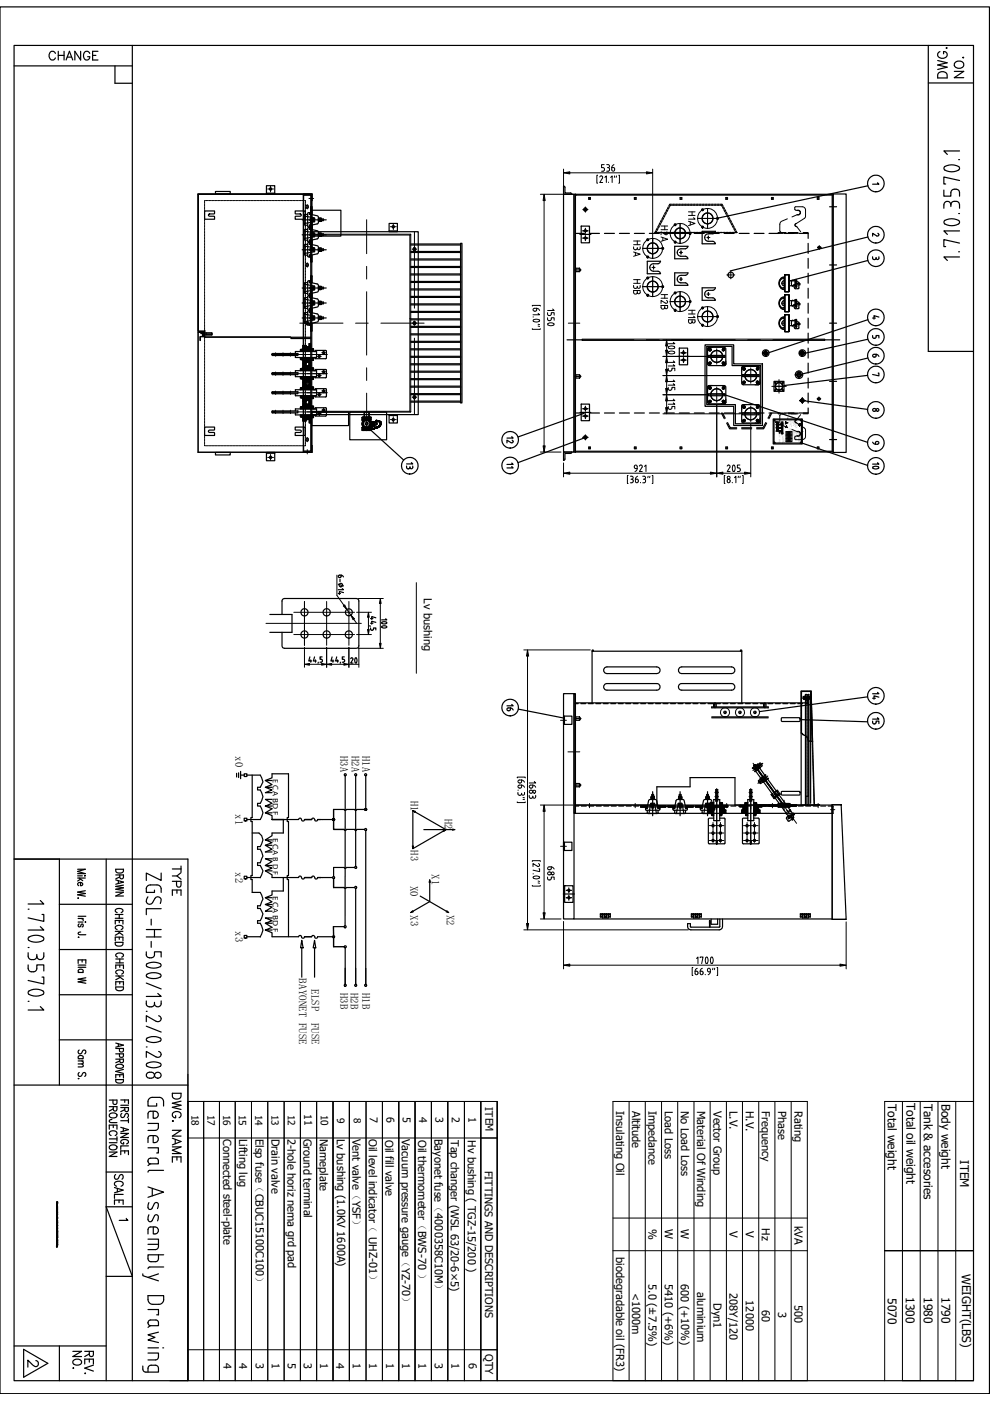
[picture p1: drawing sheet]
<svg xmlns="http://www.w3.org/2000/svg" width="210mm" height="297mm" viewBox="0 0 210 297" stroke-linecap="round" stroke-linejoin="round" font-family="sans-serif">
<defs><g id="words">
<g font-size="2.5">
<text x="192.3" y="233.9" transform="rotate(90 192.3 233.9)">Total oil weight</text>
<text x="188.3" y="234.1" transform="rotate(90 188.3 234.1)">Total weight</text>
<text x="195.9" y="234" transform="rotate(90 195.9 234)">Tank &amp; accesories</text>
<text x="199.7" y="234" transform="rotate(90 199.7 234)">Body weight</text>
<text x="203.7" y="246" transform="rotate(90 203.7 246)">ITEM</text>
<text x="188.3" y="275.3" transform="rotate(90 188.3 275.3)">5070</text>
<text x="192.1" y="275" transform="rotate(90 192.1 275)">1300</text>
<text x="195.9" y="275" transform="rotate(90 195.9 275)">1980</text>
<text x="199.7" y="275" transform="rotate(90 199.7 275)">1790</text>
<text x="204" y="270.1" transform="rotate(90 204 270.1)">WEIGHT(LBS)</text>
</g>
<g font-size="2.3">
<text x="89.9" y="126.9" transform="rotate(90 89.9 126.9)">Lv bushing</text>
<text x="50" y="160.4" transform="rotate(90 50 160.4)">x0</text>
<text x="72.2" y="160.2" transform="rotate(90 72.2 160.2)">H3A</text>
<text x="74.6" y="160.2" transform="rotate(90 74.6 160.2)">H2A</text>
<text x="76.9" y="160.2" transform="rotate(90 76.9 160.2)">H1A</text>
<text x="50" y="172.6" transform="rotate(90 50 172.6)">x1</text>
<text x="87.1" y="169.8" transform="rotate(90 87.1 169.8)">H1</text>
<text x="94.4" y="173.6" transform="rotate(90 94.4 173.6)">H2</text>
<text x="50" y="185" transform="rotate(90 50 185)">x2</text>
<text x="87.1" y="180.3" transform="rotate(90 87.1 180.3)">H3</text>
<text x="91.6" y="185.4" transform="rotate(90 91.6 185.4)">X1</text>
<text x="87.1" y="187.8" transform="rotate(90 87.1 187.8)">X0</text>
<text x="50" y="197.5" transform="rotate(90 50 197.5)">x3</text>
<text x="87.1" y="194.1" transform="rotate(90 87.1 194.1)">X3</text>
<text x="94.7" y="193.9" transform="rotate(90 94.7 193.9)">X2</text>
<text x="63.4" y="207.5" transform="rotate(90 63.4 207.5)">BAYONET FUSE</text>
<text x="66.1" y="209.7" transform="rotate(90 66.1 209.7)">ELSP</text>
<text x="72.2" y="210.5" transform="rotate(90 72.2 210.5)">H3B</text>
<text x="74.4" y="210.5" transform="rotate(90 74.4 210.5)">H2B</text>
<text x="76.9" y="210.5" transform="rotate(90 76.9 210.5)">H1B</text>
<text x="66.1" y="216.8" transform="rotate(90 66.1 216.8)">FUSE</text>
<text x="64.5" y="236.3" transform="rotate(90 64.5 236.3)">11</text>
<text x="78.4" y="236.9" transform="rotate(90 78.4 236.9)">7</text>
<text x="82" y="236.9" transform="rotate(90 82 236.9)">6</text>
<text x="85.4" y="236.9" transform="rotate(90 85.4 236.9)">5</text>
<text x="88.9" y="236.9" transform="rotate(90 88.9 236.9)">4</text>
<text x="92.4" y="236.9" transform="rotate(90 92.4 236.9)">3</text>
<text x="95.8" y="236.9" transform="rotate(90 95.8 236.9)">2</text>
<text x="99.4" y="236.9" transform="rotate(90 99.4 236.9)">1</text>
<text x="130.7" y="235.5" transform="rotate(90 130.7 235.5)">Insulating Oil</text>
<text x="134.1" y="235.5" transform="rotate(90 134.1 235.5)">Altitude</text>
<text x="137.5" y="235.5" transform="rotate(90 137.5 235.5)">Impedance</text>
<text x="141" y="235.5" transform="rotate(90 141 235.5)">Load Loss</text>
<text x="144.4" y="235.5" transform="rotate(90 144.4 235.5)">No Load Loss</text>
<text x="147.9" y="235.5" transform="rotate(90 147.9 235.5)">Material Of Winding</text>
<text x="151.3" y="235.5" transform="rotate(90 151.3 235.5)">Vector Group</text>
<text x="154.7" y="235.5" transform="rotate(90 154.7 235.5)">L.V.</text>
<text x="158.2" y="235.5" transform="rotate(90 158.2 235.5)">H.V.</text>
<text x="161.6" y="235.5" transform="rotate(90 161.6 235.5)">Frequency</text>
<text x="165" y="235.5" transform="rotate(90 165 235.5)">Phase</text>
<text x="168.5" y="235.5" transform="rotate(90 168.5 235.5)">Rating</text>
<text x="47.3" y="241.5" transform="rotate(90 47.3 241.5)">Connected steel-plate</text>
<text x="50.7" y="241.5" transform="rotate(90 50.7 241.5)">Lifting lug</text>
<text x="54.2" y="241.5" transform="rotate(90 54.2 241.5)">Elsp fuse（CBUC15100C100）</text>
<text x="57.6" y="241.5" transform="rotate(90 57.6 241.5)">Drain valve</text>
<text x="61" y="241.5" transform="rotate(90 61 241.5)">2-hole horiz nema grd pad</text>
<text x="64.4" y="241.5" transform="rotate(90 64.4 241.5)">Ground terminal</text>
<text x="67.8" y="241.5" transform="rotate(90 67.8 241.5)">Nameplate</text>
<text x="71.5" y="241.5" transform="rotate(90 71.5 241.5)">Lv bushing (1.0KV 1600A)</text>
<text x="74.8" y="241.5" transform="rotate(90 74.8 241.5)">Vent valve（YSF）</text>
<text x="78.2" y="241.5" transform="rotate(90 78.2 241.5)">Oil level indicator（ UHZ-01）</text>
<text x="81.7" y="241.7" transform="rotate(90 81.7 241.7)">Oil fill valve</text>
<text x="85.2" y="241.5" transform="rotate(90 85.2 241.5)">Vacuum pressure gauge（YZ-70）</text>
<text x="88.7" y="241.7" transform="rotate(90 88.7 241.7)">Oil thermometer（BWS-70 ）</text>
<text x="92.2" y="241.5" transform="rotate(90 92.2 241.5)">Bayonet fuse（4000358C10M）</text>
<text x="95.6" y="241.7" transform="rotate(90 95.6 241.7)">Tap changer (WSL 63/20-6×5)</text>
<text x="99.2" y="241.7" transform="rotate(90 99.2 241.7)">Hv bushing ( TGZ-15/200 )</text>
<text x="102.8" y="248.2" transform="rotate(90 102.8 248.2)">FITTINGS AND DESCRIPTIONS</text>
<text x="137.5" y="260.6" transform="rotate(90 137.5 260.6)">%</text>
<text x="141" y="260.6" transform="rotate(90 141 260.6)">W</text>
<text x="144.4" y="260.6" transform="rotate(90 144.4 260.6)">W</text>
<text x="154.7" y="261" transform="rotate(90 154.7 261)">V</text>
<text x="158.2" y="261" transform="rotate(90 158.2 261)">V</text>
<text x="161.6" y="260.5" transform="rotate(90 161.6 260.5)">Hz</text>
<text x="168.5" y="259.9" transform="rotate(90 168.5 259.9)">kVA</text>
<text x="130.7" y="266.6" transform="rotate(90 130.7 266.6)">biodegradable oil (FR3)</text>
<text x="134.1" y="274" transform="rotate(90 134.1 274)">&lt;1000m</text>
<text x="137.5" y="272.3" transform="rotate(90 137.5 272.3)">5.0 (±7.5%)</text>
<text x="141" y="272.3" transform="rotate(90 141 272.3)">5410 (+6%)</text>
<text x="144.4" y="272.3" transform="rotate(90 144.4 272.3)">600 (+10%)</text>
<text x="147.9" y="274" transform="rotate(90 147.9 274)">aluminium</text>
<text x="154.7" y="274.1" transform="rotate(90 154.7 274.1)">208Y/120</text>
<text x="158.2" y="275.7" transform="rotate(90 158.2 275.7)">12000</text>
<text x="151.3" y="276.3" transform="rotate(90 151.3 276.3)">Dyn1</text>
<text x="161.6" y="277.7" transform="rotate(90 161.6 277.7)">60</text>
<text x="165" y="278.2" transform="rotate(90 165 278.2)">3</text>
<text x="168.5" y="276.7" transform="rotate(90 168.5 276.7)">500</text>
<text x="102.9" y="287.1" transform="rotate(90 102.9 287.1)">QTY</text>
<text x="47.4" y="288.9" transform="rotate(90 47.4 288.9)">4</text>
<text x="50.7" y="288.9" transform="rotate(90 50.7 288.9)">4</text>
<text x="54.3" y="288.9" transform="rotate(90 54.3 288.9)">3</text>
<text x="57.7" y="288.9" transform="rotate(90 57.7 288.9)">1</text>
<text x="61" y="288.9" transform="rotate(90 61 288.9)">5</text>
<text x="64.5" y="288.9" transform="rotate(90 64.5 288.9)">3</text>
<text x="67.9" y="288.9" transform="rotate(90 67.9 288.9)">1</text>
<text x="71.3" y="288.9" transform="rotate(90 71.3 288.9)">4</text>
<text x="74.8" y="288.9" transform="rotate(90 74.8 288.9)">1</text>
<text x="78.3" y="288.9" transform="rotate(90 78.3 288.9)">1</text>
<text x="81.9" y="288.9" transform="rotate(90 81.9 288.9)">1</text>
<text x="85.3" y="288.9" transform="rotate(90 85.3 288.9)">1</text>
<text x="88.8" y="288.9" transform="rotate(90 88.8 288.9)">1</text>
<text x="92.2" y="288.9" transform="rotate(90 92.2 288.9)">3</text>
<text x="95.7" y="288.9" transform="rotate(90 95.7 288.9)">1</text>
<text x="99.4" y="288.9" transform="rotate(90 99.4 288.9)">6</text>
</g>
<text font-size="2.2" x="102.9" y="234.8" transform="rotate(90 102.9 234.8)">ITEM</text>
<g font-size="2.1">
<text x="40.6" y="236.4" transform="rotate(90 40.6 236.4)">18</text>
<text x="44" y="236.4" transform="rotate(90 44 236.4)">17</text>
<text x="47.3" y="236.4" transform="rotate(90 47.3 236.4)">16</text>
<text x="50.7" y="236.4" transform="rotate(90 50.7 236.4)">15</text>
<text x="54.1" y="236.4" transform="rotate(90 54.1 236.4)">14</text>
<text x="57.6" y="236.4" transform="rotate(90 57.6 236.4)">13</text>
<text x="61" y="236.4" transform="rotate(90 61 236.4)">12</text>
<text x="68" y="236.4" transform="rotate(90 68 236.4)">10</text>
<text x="71.5" y="236.9" transform="rotate(90 71.5 236.9)">9</text>
<text x="75.1" y="236.9" transform="rotate(90 75.1 236.9)">8</text>
</g>
<g font-size="1.5">
<text x="57.9" y="165.1" transform="rotate(90 57.9 165.1)">E CA BD F</text>
<text x="57.9" y="177.7" transform="rotate(90 57.9 177.7)">E CA B D F</text>
<text x="57.9" y="190" transform="rotate(90 57.9 190)">E CA BD F</text>
</g>
</g></defs>
<g fill="none" stroke="#000" stroke-width=".25">
<path d="M0 1.5h209.9v294h-209.9zM3 9.6h203.5v283.1h-203.5zM3 14h25.1M11.7 11.3a.69 .69 0 0 0-.7-.4 .69 .69 0 0 0-.6 .7v.4a.69 .69 0 0 0 .6 .7 .69 .69 0 0 0 .7-.4M12.4 10.9v1.8M12.4 11.7h1.2M13.6 10.9v1.8M14 12.7l.7-1.8 .7 1.8M14.3 12.1h.9M17.1 10.9v1.8l-1.2-1.8v1.8M19 11.3a.67 .67 0 0 0-.7-.4 .67 .67 0 0 0-.6 .7v.4a.66 .66 0 0 0 .7 .7 .66 .66 0 0 0 .6-.7h-.4M19.6 11.7h.7"/>
<path d="M20.8 10.9h-1.2v1.8h1.2M24.4 14v3.7h3.7M28.1 9.6v283.1M196.9 17.6h9.6M196.9 9.6v64.9h9.6M198.9 12.8l2 .5-2 .5 2 .4-2 .5M199.2 15.4a1.12 1.12 0 0 1 1.7 .5v.6h-2v-.6zM199.4 10.9a.73 .73 0 0 0-.5 .9 .73 .73 0 0 0 .7 .6h.5a.71 .71 0 0 0 .8-.7 .71 .71 0 0 0-.8-.8v.5M200.8 10.1v.2zM202.4 15.1h2l-2 1.4h2M202.7 13.1a.97 .97 0 0 1 1.2-.1 .97 .97 0 0 1 .4 1.1 1.06 1.06 0 0 1-1.1 .4 1.06 1.06 0 0 1-.8-1zM204.2 12.2h.2z"/>
<path d="M56.5 39.4h1.8v1.7h-1.8zM119.5 39.4l.3 .3v1.2h1.2l.3 .3h-1.8zM184.1 39.4l-31.8 6.8M186.1 38.8l.3 .3h-1.3M200.4 35.3a3 3 0 0 1 3.1 .1v.4a2.41 2.41 0 0 1-3.3 0zM203.3 33.8h.2M203.5 38.3l-3.3-.8v1.5h.4M203.5 32h-3.3l.7 .7M43.4 44.7h2.1l-.1 .7h-1.1l-.1 .2 .2 .2 1.1 .1v.6h-2.1zM45.7 40.6h3.1v.5h-3.1zM56.5 41h1.8M62.6 44.7h2.1v1.8h-2.1v-.6l1.1-.1 .2-.2-.1-.2-1.2-.1z"/>
<path d="M64.1 46.6h5.1M64.1 49.8h5.1M64.1 53h5.1M64.4 44.7v-3.5h1.7v8.3M64.4 41.2l1.7 .1v54.5h-.1h-1.6zM64.4 41.4l1.5 .1v54l-1.5 .1M64.5 45.8l2.2 .4v.7h-.3M64.5 49l2.2 .4v.7h-.3M64.5 52.2l2.2 .4v.7h-.3M65 43.6h.4l-.1 .6-.3-.1zM65 55.9h.4l-.1 .6-.3-.1zM65.3 59.9h-.6l-.2 .2v1.9l.2 .2h.6"/>
<path d="M65.3 45.5h-.6l-.2 .1v2l.2 .2h.6M65.3 48.6h-.6l-.2 .2v2l.2 .1h.6M65.3 51.8h-.6l-.2 .2v1.9l.2 .2h.6M65.6 59.8v.1M65.6 47.9l.2-.1-.1 .1M65.6 51.1l.2-.2-.1 .2M65.6 54.2l.2-.1-.1 .2M65.6 54.1v.1M65.6 45.4l.4-.3-.7 .1v2.7l.1 .2h.6M65.6 45.5h.5M65.6 51.8l.5-.4-.4 .4M65.6 59.8h.1"/>
<path d="M65.6 59.8v.1h.5M65.6 54.3h.1M65.7 59.8l.1 .1-.2-.1M65.7 50.9l-.1 .1M65.7 59.5v.1M65.7 45.3h-.1M65.7 48.5h-.1M65.7 51.6l-.1 .1M65.7 59.5l.1 .1M65.7 47.9l.1 .1M65.7 45.1l.1 .1M65.7 45.3l-.1 .2"/>
<path d="M65.7 51.1l.1 .1M65.7 48.3l.1 .1M65.7 54.3h.1M65.7 51.4v.2M65.7 48.5l-.1 .1M65.7 51.6l-.1 .2M65.7 59.8l.2 .1M65.7 47.8h-.1M65.7 59.7l.3 .2 1.4 .4 .1 .2-.1 1.4-1.4 .3 .1 .2M65.7 45.1h.1M65.7 51.4v.1M65.8 59.5l.2 .3"/>
<path d="M65.8 59.6l.3 .3M65.8 59.6l.2 .3M65.8 48l-.1 .1M65.8 45.2l-.1 .1M65.8 59.6v.1M65.8 59.7l-.1 .1M65.8 51.2l-.1 .1M65.8 48.4l-.1 .1M65.8 54.3l-.1 .2M65.8 59.5l.3 .4M65.8 48.3h-.1M65.8 51.4v.1"/>
<path d="M65.8 45.1v.1M65.9 59.5l.2 .3M65.9 45.1l-.1 .1M65.9 48.3l-.1 .1M65.9 59.5l.2 .2M66 48l-.1 .1M66 54.9l.1-.1-.1 .2M66 47.8l-.2 .2M66 43.9h.1M66 49.2h.1M66 52.4h.1M66 43.9v11.6h.1"/>
<path d="M66 45.4l.1-.2-.2 .3M66 48.2l.1-.2-.1 .2M66 48l.1-.1-.1 .2M66 44.4l.1-.1-.1 .2M66 51.2l-.2 .1M66 45.4l-.1 .1M66 54.1l-.3 .2M66 48.6h-.1M66 45.5l1.4 .3 .1 1.3-.1 .3-1.4 .4 .1-.2-.4 .3M66 59.5l-.7 .1v2.8l.1 .2h.6l.1 .1M66 48.3h-.7v2.8l.1 .2h.6l.1-.2-.1 .2 .1-.1M66 48.6l1.4 .4 .1 1.3-.2 .4-1.3 .2"/>
<path d="M66 51.4h-.6l-.1 .2v2.7l.1 .2h.6l.1-.2M66 59.4l.1 .2M66 58.8l.1 .2-.1-.1M66 58.5l.1 .2M66 58.6l.1 .2M66 58.7l.1 .1M66 58.7l.1 .2M66 58.9l.1 .2M66 59l.1 .2M66 59.2l.1 .2M66 59.5l.1 .2M66 59.6l.1 .2"/>
<path d="M66 49.1l.1-.1-.1 .1M66 51.9l.1-.3-.1 .2 1.4 .4 .1 1.3-.2 .3-1.3 .3M66 54.1l-.2 .3M66 48.6l.1-.1-.1 .2M66.1 54.1l-.1 .1M66.1 46.9l-.1 .2h.1M66.1 50.1l-.1 .1h.1M66.1 43.8l-.1 .1M66.1 58.6v.1M66.1 50.1l-.1 .2M66.1 51.8l-.1 .1M66.1 50.9l-.3 .4"/>
<path d="M66.1 54.1l-.3 .4M66.1 58.5v.1M66.1 49.1h22.6v38.8h-22.6M66.1 44.6h6.2v5.5h-6.2zM66.1 58.5v1.4M66.1 45.4v.1M66.1 48.6h.1M66.1 58.5h-.1v11.6h.1M66.1 51l-.2 .3M66.1 54.3l-.2 .2M66.1 54.2l-.3 .3M66.1 54.6l-.1 .2"/>
<path d="M66.1 54.4l-.1 .2M66.1 55.1l-.1 .2M66.1 55l-.1 .2M66.1 54.9l-.1 .2M66.1 54.9l-.1 .1M66.1 54.7l-.1 .2M66.1 54.5l-.1 .2 .1-.2M66.1 54.4l-.1 .1M66.1 54.1l-.1 .2M66.1 45.3l-.1 .2 .1-.1M66.1 43.9v1.6M66.1 46.4v.4"/>
<path d="M66.1 47.1v2.1M66.1 49.5v.5M66.1 50.2v2.2M66.1 52.7v.5M66.1 54.1v1.4M66.1 47.8h-.5l.1 .1M66.1 50.9h-.5l.1 .2M66.1 54.1h-.5v.2M66.1 47.9l-.2 .2M66.1 47.8l-.3 .3M66.1 47.7l-.3 .4M66.1 47.6l-.3 .4"/>
<path d="M66.1 47.4l-.1 .2M66.1 45.1l-.3 .4 .3-.4M66.1 45l-.4 .5 .3-.3M66.1 44.9l-.1 .1M66.1 44.8l-.1 .2M66.1 48.2l-.4 .4M66.1 48l-.5 .6M66.1 48.4l-.1 .2M66.1 48.3l-.3 .3 .3-.3M66.1 48.2l-.5 .4M66.1 48.1l-.1 .2M66.1 44.9l-.1 .2"/>
<path d="M66.1 44.7l-.1 .2M66.1 44.6l-.1 .2M66.1 44.5l-.1 .2M66.1 44.4l-.1 .2M66.1 44.4l-.1 .1M66.1 44.2l-.1 .2M66.1 44.1l-.1 .2M66.1 44l-.1 .2 .1-.2M66.1 43.9l-.1 .2M66.1 43.8l-.1 .2M66.1 51.1l-.2 .2M66.1 50.8l-.3 .4"/>
<path d="M66.1 50.7l-.3 .4 .2-.2M66.1 50.5l-.1 .2M66.1 48.6h-.5M66.1 51.2l-.5 .6M66.1 51.4l-.3 .4 .3-.3M66.1 51.3l-.1 .2M66.1 48.3l-.1 .2M66.1 47.5l-.1 .2M66.1 47.3l-.1 .2M66.1 47.3l-.1 .1M66.1 47.1l-.1 .3 .1-.2M66.1 47.1l-.1 .2"/>
<path d="M66.1 47l-.1 .2M66.1 51.8h-.5M66.1 50.9l-.1 .2M66.1 50.8l-.1 .1M66.1 50.6l-.1 .2 .1-.1M66.1 50.4l-.1 .2M66.1 50.3l-.1 .2M66.1 50.3l-.1 .1M66.1 50.2l-.1 .1M66.1 58.5h.1M66.1 49.1h.1M66.1 59.4l-.1-.1 .1 .2"/>
<path d="M66.1 59.3l-.1-.2 .1 .2M66.1 48.6l-.1 .1M66.1 48.9l-.1 .1M66.1 48.8l-.1 .2M66.1 48.7l-.1 .2M66.1 48.6l-.1 .3 .1-.2M66.1 47.8l-.1 .2M66.1 49v.1M66.1 52.2v.1M66.1 55.4v.1M66.1 51.9l-.1 .1M66.1 52l-.1 .3 .1-.2"/>
<path d="M66.1 52l-.1 .2M66.1 51.9l-.1 .2M66.1 51.8l-.1 .2M66.1 51.6l-.2 .2M66.1 55.3l-.1 .2M66.1 55.2l-.1 .2M66.1 43.9l-.1 .1M66.1 50.2l-.1 .2M66.1 49.2h.1M66.1 52.3v.1M66.1 55.5h.1M66.2 41.1v1.4l-.1-1.3"/>
<path d="M66.4 46.4h-.7v.4h.7M66.4 46.7h.1M66.4 46.5h.1M66.4 49.6h-.7v.4h.7M66.4 52.8h-.7v.3h.7M66.4 49.9h.1M66.4 49.7h.1M66.4 53.1h.1M66.4 52.9h.1M66.4 46.3v.6M66.4 49.5v.6M66.4 52.6v.7"/>
<path d="M66.7 46.9l-2.2 .5M66.7 46.3h-.3v.6M66.7 50.1l-2.2 .5M66.7 49.5h-.3v.6M66.7 53.3l-2.2 .4M66.7 52.6h-.3v.7M67.5 46.7l.3 .1M67.5 46.9h.3M67.5 46.4h.1M67.5 50l.1 .1M67.5 49.9h.1M67.5 53.2l.1 .1"/>
<path d="M67.5 53.1h.1M67.6 46.8h-.1M67.6 49.4l.6 .1M67.6 52.6l.6 .1M67.6 49.5v.1M67.6 52.6v.2M67.8 46.3h.1M67.8 46.4v.1M67.8 46.8h.1M67.8 46.3h-.3M67.8 49.6h.1M67.8 50h.1"/>
<path d="M67.8 52.8h.1M67.8 53.1h.1M67.8 46.7v.1M67.8 46.4h.1M67.8 46.2l.1 .8zM67.8 46.9h.1M67.8 46.4l-.3 .1M67.8 49.9v.1M67.8 52.7v.1M67.8 49.5v.6M67.8 52.6v.7M67.8 52.8l-.3 .1"/>
<path d="M67.8 50h-.3M67.8 49.6l-.3 .1M67.8 53.1l-.3 .1M67.9 46.4h.1M67.9 46.9h.1M67.9 46.7v.1M67.9 46.4h.7v.4h-.7M67.9 50v.1M67.9 49.9h.1M67.9 53.2v.1M67.9 53.1h.1M67.9 52.8h.3"/>
<path d="M67.9 49.6h.3M67.9 46.8h.1M67.9 46.3h.1M67.9 46.5h.1M67.9 49.9v.1M67.9 49.6v.1M67.9 53.1v.1M67.9 52.8v.1M67.9 46.3h.3M67.9 46.9h.3M67.9 46.4v.1M67.9 49.6v-.2v.7"/>
<path d="M67.9 52.8v-.2v.7M67.9 49.6h.1M67.9 50h.1M67.9 52.8h.1M68.2 46.3h.1M68.2 46.4v.1M68.2 50h.1M68.2 49.6h.1M68.2 52.8h.1M68.2 53.1h.1M68.2 46.3v.6M68.2 46.7v.1"/>
<path d="M68.2 46.4h.1M68.2 46.5h.1M68.2 46.8h.1M68.2 46.9h.1M68.2 49.6h.4v.4h-.7M68.2 52.8h.4v.3h-.7M68.2 49.5v.6h-.6M68.2 49.9v.1M68.2 52.7v.6h-.6M68.2 52.7v.1M68.2 49.6v.1M68.2 52.8v.1"/>
<path d="M68.2 53.1v.1M82.5 47.4h1.8v1.7h-1.8zM82.5 49h1.8M87 49.7l.1 .1M87.1 56.7h10.6M87.1 53.5h10.6M87.1 51.7h10.6M87.1 51.9h10.6M87.1 53.3h10.6M87.1 54.9h10.6M87.1 55.1h10.6M87.1 56.5h10.6"/>
<path d="M87.1 58.1h10.6M87.1 58.3h10.6M87.1 59.7h10.6M87.1 59.9h10.6M87.5 52.8h.8M87.9 52.4v.9M97.7 51.6h.3v33.8h-.3zM119.5 41.2h2.3v54.6h-2.3zM121.8 41.2h54.9v54.6h-54.9zM122 57.2h1.2M122 49.5h2M122 41.2v54.6"/>
<path d="M122 41.4h54.7M122.1 56.9v.7M122.1 56.9h.8v.7h-.8zM122.9 56.9l.2 .3-.2 .4M123 49.7h2.3M123.3 47.9h1.7v3.6h-1.7zM123.6 48.9h1.1M123.6 44.4h1.1M123.6 50.5h1.1M124 50.5v-.2h.3l.1 .2-.2 .2M124 49v-.3l.3 .1 .1 .2-.2 .1M124.2 44.2l.2 .1-.1 .3h-.3v-.2"/>
<path d="M124.2 43.9v1.1M124.2 48.4v1.1M124.2 50v1M124.9 41.9h.3v.3h-.3zM125 49.5h2.1M128.2 49.5h2.1M131.4 49.5h2.1M134.6 49.5h2.1M134.6 41.9h.3v.3h-.3zM137.7 49.5h2.1M137.8 56.7h.1M138.6 57.5l1.2 .1 .3 .4h-2.8v-2.6h2.8l-.2 .3a1.75 1.75 0 0 1-1.5 .2 .8 .8 0 0 0-.6 .9 .8 .8 0 0 0 .8 .7"/>
<path d="M138.6 56.4v.6M139.1 48.9l-.2 .4h.4M139.3 49l-.1 .3M139.4 48.4l-.2 .3M139.5 49.3h.4M139.6 48.5l-.2 .4M139.7 47.8l-.2 .4M139.9 47.9l-.2 .4M140 47.2l-.2 .4M140.1 49.3h.4M140.2 47.3l-.2 .4M140.3 46.7l-.2 .4"/>
<path d="M140.5 46.8l-.2 .4M140.6 46.1l-.2 .4M140.7 49.3h.5M140.8 46.2l-.2 .4M140.9 45.6l-.2 .3M140.9 49.5h2.1M141.1 45.7l-.2 .3M141.2 45l-.2 .4M141.4 45.1l-.2 .4M141.4 49.3h.4M141.5 44.4l-.2 .4M141.6 44.5l-.2 .4"/>
<path d="M141.8 43.9l-.2 .3M141.9 44l-.2 .3M142 49.3h.4M142.4 43.3h-.4l-.1 .4M142.4 43.5h-.2l-.2 .3M142.6 49.3h.5M142.6 43.3h.5M142.6 43.5h.5M143.3 49.3h.4M143.3 43.3h.4M143.3 43.5h.4M143.6 53.5h.1"/>
<path d="M143.6 59.2h.1M143.9 49.3h.4M143.9 43.3h.4M143.9 43.5h.4M144.1 49.5h2.1M144.3 41.9h.3v.3h-.3zM144.4 60h1.2l.3 .5h-2.8v-2.7h2.8l-.2 .4a1.7 1.7 0 0 1-1.5 .2 .79 .79 0 0 0-.6 .9 .79 .79 0 0 0 .8 .7M144.4 54.3a.79 .79 0 0 1-.8-.8 .79 .79 0 0 1 .8-.8h1l.5-.5h-2.8v2.7h2.8l-.3-.5-1.2-.1M144.4 53.2v.6M144.4 58.9v.6M144.5 49.3h.5M144.5 43.3h.5"/>
<path d="M144.5 43.5h.5M145.2 49.3h.4M145.2 43.3h.4M145.2 43.5h.4M145.8 49.3h.4M145.8 43.3h.4M145.8 43.5h.4M146.4 49.3h.5M146.4 43.3h.5M146.4 43.5h.5M147.1 49.3h.4M147.1 43.3h.4"/>
<path d="M147.1 43.5h.4M147.3 49.5h2.1M147.7 49.3h.4M147.7 43.3h.4M147.7 43.5h.4M148.3 49.3h.5M148.3 43.3h.5M148.3 43.5h.5M149 49.3h.4M149 43.3h.4M149 43.5h.4M149.5 50.4h.1"/>
<path d="M149.6 49.3h.4M149.6 43.3h.4M149.6 43.5h.4M150.2 51.2a.79 .79 0 0 1-.7-.8 .79 .79 0 0 1 .7-.8h1l.5-.6h-2.8v2.7h2.8l-.3-.5h-1.2M150.2 50.1v.6M150.2 49.3h.5M150.2 43.3h.5M150.2 43.5h.5M150.4 49.5h2.1M150.9 49.3h.4M150.9 43.3h.4M150.9 43.5h.4"/>
<path d="M151.5 49.3h.4M151.5 43.3h.4M151.5 43.5h.4M152.1 49.3h.5M152.1 43.3h.5M152.1 43.5h.5M152.8 49.3h.4M152.8 43.3h.4l.2 .4M152.8 43.5h.2l.2 .3M153.3 44l.2 .3M153.4 49.3h.4M153.5 43.9l.1 .3"/>
<path d="M153.6 44.5l.2 .4M153.6 49.5h2.1M153.8 44.4l.1 .4M153.9 45.1l.2 .4M153.9 41.9h.4v.3h-.4zM154.1 49.3h.4M154.1 45l.1 .4M154.2 45.7l.1 .3M154.3 45.6l.2 .3M154.5 46.2l.1 .4M154.5 58a.61 .61 0 0 1 1-.1 .61 .61 0 0 1-.2 .9 .61 .61 0 0 1-.9-.4zM154.6 46.1l.2 .4"/>
<path d="M154.7 49.3h.4M154.7 46.8l.2 .4M154.9 46.7l.2 .4M155 47.3l.2 .4M155.2 47.2l.2 .4M155.3 49.3h.4M155.3 47.9l.2 .4M155.5 47.8l.2 .4M155.6 48.5l.2 .4M155.8 48.4l.2 .3M155.9 49l.2 .3M156.1 48.9l.2 .4h-.3"/>
<path d="M156.8 49.5h2.1M160 49.5h2.1M163.1 49.5h2.1M163.6 41.9h.4v.3h-.4zM166.2 59.1l.1 .1 .1-.1M166.3 59.5a.54 .54 0 0 0-.5 .5 .54 .54 0 0 0 .5 .6M166.3 49.5h2.1M166.3 59.5v1.1M166.5 58.3h.8v3.5h-.8zM167.1 59.5a.93 .93 0 0 0-1.1-.6 .93 .93 0 0 0-.7 1 .99 .99 0 0 0 .5 1.2 .99 .99 0 0 0 1.2-.2l.1-.3M167.2 59.5a1.05 1.05 0 0 0-1.2-.7 1.05 1.05 0 0 0-.8 1.2 1.05 1.05 0 0 0 .8 1.3 1.05 1.05 0 0 0 1.2-.7M168.3 59.5l-.1-.1a.74 .74 0 0 0 0 1.3l.1-.1"/>
<path d="M168.6 59.4v.1h-2.3M168.6 59.4v1.2M168.6 59.4h.2M168.7 59.4v1.3M169 59.7l.4 .2v.2M169.5 49.5h1.9v1M171.4 51.6v2.1M171.4 54.8v2.1M171.4 57.9v2.1M173.4 41.9h.3v.3h-.3zM173.4 52.5h.8M173.8 52.1v.8"/>
<path d="M176 43.8h1.4M176 56.2h1.4M176.5 41.4v54.3M176.7 41.1h2.8v54.8h-2.8zM184.1 55.2l-17.5 4.6M184.1 50.2l-29.2 7.2M185.1 54.4l.1 .6h.5l.1-.3M185.8 54.6v.1M186.2 49.5l.2 .3-.1 .2h-.4l-.8-.5v.6M186.4 54.4l-.1 .6h-.3l-.2-.3M200.2 40.3v1.3h1.5v-.7a.94 .94 0 0 1 .9-.8 .94 .94 0 0 1 .9 .8v.7M200.4 46.7a3 3 0 0 1 3.1 .2v.3a2.41 2.41 0 0 1-3.3 0z"/>
<path d="M201.7 43.4a.94 .94 0 0 1 .9-.7 .94 .94 0 0 1 .9 .7v.8M201.7 43.4a.74 .74 0 0 0-.8-.7 .74 .74 0 0 0-.7 .7v.8M201.7 43.4v.4M203.3 45.3h.2M203.3 53.4h.2M203.5 54.5h-3.3l.7 .7M203.5 51.5l-3.3-.7v1.5h.4M203.5 49h-3.3l.7 .7M42.9 70.6l.1 .2h.2M42.9 71.1l.1 .1M43 70.4l-.1 .1M43 70.4h.2v.8l-.3-.1z"/>
<path d="M43 70.8l-.1 .2M43.2 70.6l1.8 .1-.1 .3h-1.7M43.4 71.5h18.2M43.5 71.4h18.1M43.7 70.6v.4M43.7 71h1.2M43.7 70.6h1.2M44.9 70.6v.4M57.7 75h5.5v.4h-5.5zM57.7 79h5.5v.4h-5.5zM61.7 71.5h4.2v.3h-4.2zM62.7 75v-.5h4.4v1.3h-4.4v-.4"/>
<path d="M62.7 79v-.4h4.4v1.3h-4.4v-.5M63.7 75.8v.4l.9 .3M63.7 79.9v.4l.8 .1 .1 .4 .3 .1M64.1 67.4h5.1M64.1 64.2h5.1M64.1 61.1h5.1M64.2 73.9h.3M64.2 77.9l.3 .1M64.3 76.3v.8h.6v-.3M64.5 76.4l-.3 .1M64.5 76.4l.1 .1M64.5 73.9v.1"/>
<path d="M64.5 76.4h.1M64.5 78h.1M64.5 66.6l2.2 .5M64.5 63.4l2.2 .5M64.5 60.3l2.2 .4M64.6 76.5l.1 .4h.2M64.6 73.6l.7-.1v.2M64.6 77.7l.7-.1 .1 .4M64.6 73.8l-.1 .1M64.6 77.9l-.1 .1M64.9 76.9h.1M64.9 73.4v.1"/>
<path d="M64.9 76.8v.1M64.9 77.5v.1M64.9 73.4h-.2l-.2 .6-.8 .1v.4M64.9 77.5l-.3 .1v.4l-.9 .2v.4M64.9 73.5v-.3l-.7 .1v.7M64.9 77.6v-.3h-.6l-.1 .8M64.9 73.4h.1M64.9 77.4v.1M65 68.3h.4l-.1 .5-.3-.1zM65.3 66.3h-.6l-.2 .1v2l.2 .2h.6M65.3 63.1h-.6l-.2 .2v1.9l.2 .2h.6M65.3 73.7l.1 .2"/>
<path d="M65.3 73.7v.2l1.2 .1v.5M65.4 76.4l-.1 .4-.7-.1M65.6 77.6h-.2l-.1 .4h1.2v.6M65.6 73.6l-.3 .1M65.6 72.8v1.1M65.6 76.4v1.6M65.6 78h.3M65.6 76.8h-.2h.2M65.6 66.2h.1M65.6 63v.1M65.6 68.6l.5 .4M65.6 68.6l.4 .3"/>
<path d="M65.6 68.7h.1M65.6 68.6h.5M65.6 68.6l.1 .1M65.6 65.5l.1 .1M65.6 65.4l.5 .5M65.6 65.4l.4 .3M65.6 66.1h.1M65.6 65.4h.5M65.6 65.4l.1 .2M65.6 62.9h.1M65.6 62.9v.2h.5M65.7 66.1l.1 .2-.2-.2"/>
<path d="M65.7 62.9l.1 .2-.2-.2M65.7 65.4l.4 .4M65.7 62.2l.4 .4M65.7 62.7h.1M65.7 65.9l.1 .1M65.7 68.7l.1 .1M65.7 62.6h.1M65.7 62.7l.1 .1M65.7 65.6h.1M65.7 62.9l.4 .4M65.7 68.6l.4 .3M65.7 66.1l.2 .2-.2-.2"/>
<path d="M65.8 65.9l.3 .3-.2-.3M65.8 66l.3 .3M65.8 66l.3 .4M65.8 62.9l.2 .2 1.4 .3 .1 .3-.1 1.3-1.4 .4M65.8 62.7l.3 .4M65.8 62.8l.3 .3M65.8 68.8l.1 .1M65.8 66h.1M65.8 65.6l.3 .4-.1-.2M65.8 62.5v.1M65.8 62.4l.1 .2M65.8 66l-.1 .1"/>
<path d="M65.8 68.8l-.1 .1M65.8 62.8v.1M65.8 62.9h-.1M65.8 65.6l-.1 .1M65.8 62.4l-.1 .2M65.8 68.6l.2 .1M65.8 65.4l.3 .3M65.8 62.7l.3 .3-.2-.3M65.8 68.9h.1M65.8 65.7h.1M65.9 68.6l.2 .2M65.9 65.4l.2 .2"/>
<path d="M65.9 65.9l.2 .2M65.9 62.7l.2 .3M65.9 76.4v1.6M65.9 72.8v1.1M65.9 62.2l.2 .3-.3-.3 .3 .4M66 64.8h.1v2.2M66 61.6h.1v2.2h-.1l.1 .1-.1-.1M66 66.4l.1 .1M66 66.5l.1 .2M66 70l.1 .2M66 70.1l.1 .1M66 63.4l.1 .1"/>
<path d="M66 66.6l.1 .2M66 66.7l.1 .2M66 66.8l.1 .1M66 66.8l.1 .2M66 66.9l.1 .1M66 63l.1 .2M66 63.2l.1 .2M66 63.3l.1 .2M66 63.4l.1 .2M66 63.5l.1 .1M66 63.5l.1 .2M66 63.6l.1 .2-.1-.1"/>
<path d="M66 66.1l.1 .2h-.5v-.2M66 65.2l.1 .2M66 64.9l.1 .1M66 65l.1 .2M66 65.1l.1 .2M66 65.2l.1 .1M66 65.3l.1 .2M66 65.5l.1 .2M66 65.7l.1 .2M66 65.8l.1 .2-.1-.2M66 62.7l.1 .2-.1-.2h-.7v.2v2.7l.1 .1h.6M66 69l.1 .2"/>
<path d="M66 69.1l.1 .2M66 68.7l.1 .2M66 68.9l.1 .1M66 68.9l.1 .2M66 69.2l.1 .2M66 69.3l.1 .1M66 69.3l.1 .2-.1-.1M66 69.4l.1 .2M66 69.5l.1 .2-.1-.2M66 69.7l.1 .2M66 69.9l.1 .1M66 69.9l.1 .3"/>
<path d="M66 62l.1 .2M66 62.1l.1 .2M66 61.7l.1 .2M66 61.8l.1 .2M66 61.9l.1 .1M66 61.9l.1 .2M66 62.3l.1 .2-.1-.2M66 62.5l.1 .2-.5-.5 .5 .6M66 62.8l.1 .1M66 62.9l.1 .2M66 63.1l.1 .1M66 66l.1 .2"/>
<path d="M66 62.2l.1 .2M66.1 64.9v.1M66.1 61.7v.1M66.1 64.9h.1M66.1 68.6h.1M66.1 62.2v.1M66.1 67h-.1l.1 .1M66.1 60.8v.5M66.1 64v.5M66.1 67.2v.4M66.1 68.6v1.5M66.1 66.5l-.1-.2 1.4 .3 .1 1.3-.2 .4-1.3 .3"/>
<path d="M66.1 62.2h-.5l.2 .2M66.1 66.6l-.1-.2 .1 .3M66.1 64.8h.1M66.1 66.1l-.1-.2h-.6l-.1 .2v2.6l.1 .2h.6M66.1 65.1l-.1-.2 .1 .3M66.1 68.6h-.1l.1 .1M66.1 61.7h.1M66.1 69.8l-.1-.2 .1 .2M66.1 69.9l-.1-.1 .1 .2M66.4 67.2h-.7v.4h.7M66.4 67.3h.1M66.4 67.5h.1"/>
<path d="M66.4 60.9h-.7v.3h.7M66.4 64.1h-.7v.3h.7M66.4 64.1h.1M66.4 64.3h.1M66.4 61h.1M66.4 61.2h.1M66.4 67.1h.3v.7l-2.2 .4M66.4 67.1v.6h.3M66.4 67.1v.6M66.4 63.9h.3v.8l-2.2 .3M66.4 60.7h.3v.8l-2.2 .3M66.4 63.9v.7h.3"/>
<path d="M66.4 60.7v.7h.3M66.4 60.7v.7M66.4 63.9v.7M66.5 75.8v.6h-1.2l.1 .4M66.5 79.9v.5l-1.2 .1 .1 .6h-.4v-.6h.3l.1 .3M66.8 74.5l.2-.2h2.2v1.6l-.1 .2h-2.1l-.2-.3M66.8 78.6l.2-.3h2.1l.1 .2v1.6h-2.2l-.2-.2M67.5 67.5l.3 .1M67.5 67.2h.3M67.5 67.7h.3M67.5 64.3l.1 .1M67.5 64l.3 .1"/>
<path d="M67.5 60.8l.3 .1M67.5 61.2h.1M67.6 67.3h-.1M67.6 67.6h-.1M67.6 63.9h.6v.6M67.6 60.7h.6v.6M67.6 63.9l-.1 .1M67.6 64.1h-.1M67.6 60.8h-.1M67.6 60.9l-.1 .1M67.8 67.2v.1M67.8 67.6h.1"/>
<path d="M67.8 67.1h.1M67.8 64.1h.1M67.8 64.4v.1M67.8 60.9v.1M67.8 61.2v.1M67.8 67.1v.7l.1-.7M67.8 67.7h.1M67.8 67.5v.1M67.8 67.2h.1M67.8 60.8v.6M67.8 63.9v.7l.1-.7M67.8 64.5v.1"/>
<path d="M67.8 64.4h.1M67.8 61.2h.1M67.8 60.9h.1M67.8 64.4h-.3l.3 .2M67.8 61.2h-.3l.1 .2M67.9 67.2h.7v.4h-.4M67.9 67.6h.3M67.9 67.7h.1M67.9 67.5v.1M67.9 67.2h.1M67.9 60.9h.7v.3h-.7M67.9 64.1h.7v.3h-.7"/>
<path d="M67.9 64.3v.1M67.9 64v.1M67.9 61.2h.1M67.9 60.8v.1M67.9 67.1h.1M67.9 67.3h.1M67.9 67.6h.1M67.9 60.8v.6v-.2M67.9 63.9v.1M67.9 64.5v.1M67.9 64.4h.1M67.9 64.1h.1"/>
<path d="M67.9 60.8h.1M67.9 60.9h.1M67.9 67.7h.3M67.9 67.2v.1M67.9 64.6h.3M67.9 64.4v.1M67.9 60.9v.1M68.2 67.1h-.7M68.2 67.2v.1M68.2 67.1h.1M68.2 64.1h.1M68.2 60.9v.1"/>
<path d="M68.2 67.1v.6M68.2 67.7h.1M68.2 67.2h.1M68.2 67.5h.1M68.2 67.5v.1M68.2 64.4v.1M68.2 61.2v.1M68.2 60.8v.1M68.2 61.2h.1M68.2 61.3l-.6 .1M68.2 64v.1M68.2 64.3v.1"/>
<path d="M68.2 64.5h.1M68.2 64.5v.1M68.2 60.9h.1M68.5 78.6l.4 .2-.1 .2h-.3l-.1-.2zM86.9 67.6h.2M87.1 67.6h10.6M87.1 64.4h10.6M87.1 61.3h10.6M87.1 75.8h10.6M87.1 75.5h10.6M87.1 64.6h10.6M87.1 67.8h10.6"/>
<path d="M87.1 61.5h10.6M87.1 62.8h10.6M87.1 63.1h10.6M87.1 66h10.6M87.1 66.2h10.6M87.1 69.2h10.6M87.1 69.4h10.6M87.1 70.8h10.6M87.1 71h10.6M87.1 72.4h10.6M87.1 72.6h10.6M87.1 74h10.6"/>
<path d="M87.1 74.2h10.6M87.1 77.1h10.6M87.1 77.3h10.6M87.1 78.7h10.6M87.1 78.9h10.6M87.5 68.5h.8M87.9 68.1v.9M120.3 72.1h14.1M122 79.8h1.2M122 79.5h.9v.7h-.8zM122.1 79.5v.7M122.9 79.5l.2 .2-.2 .5"/>
<path d="M137.1 72.1h2.7M142.5 72.1h13.4M143.8 75.6h2.3M144.1 73.8h1.7v3.5h-1.7zM144.4 76.3h1.1M144.4 74.8h1.1M144.8 76.4v-.2h.3l.1 .2-.2 .2M144.8 74.8v-.2h.3l.1 .3-.2 .1M145 74.3v1M145 75.8v1.1M149.5 62.4h.1M149.5 73.1h6.1v4.1h6.1v13h-6.1v-4.1h-6.1z"/>
<path d="M149.9 73.4h5.4v4.1h6.1v12.4h-5.4v-4.1h-6.1zM150.1 74l.3-.4 3.4 .1 .1 3.5M150.1 74v.6M150.1 74l.1 3.4 3.4 .1 .3-.3M150.2 75.4h3.6v.4h-3.6zM150.2 63.1a.79 .79 0 0 1-.7-.8 .79 .79 0 0 1 .7-.7l1.2-.1 .3-.5h-2.8v2.7h2.8l-.3-.5-1.2-.1M150.2 62v.7M150.8 75.4a1.26 1.26 0 0 1 1.2-1.1 1.26 1.26 0 0 1 1.2 1.1M150.8 75.8a1.26 1.26 0 0 0 1.2 1 1.26 1.26 0 0 0 1.2-1M151.1 73.6l-.8 .1-.2 .3M153.9 77.2l-.2 .3h-.7M153.9 76.5v.7"/>
<path d="M157.3 78l.1-.2 .2-.1 3.5 .1 .1 3.4M157.3 78v.7M157.3 78l.1 3.5 3.4 .1 .4-.4M157.5 79.4h3.5v.4h-3.5zM157.7 78l.3 .2-.1 .2h-.2l-.1-.2zM158 79.4a1.24 1.24 0 0 1 1.2-1 1.24 1.24 0 0 1 1.3 1M158 79.8a1.24 1.24 0 0 0 1.2 1.1 1.24 1.24 0 0 0 1.3-1.1M158.3 77.7h-.8l-.2 .3M158.6 72.1h2.7M160.6 78l.3 .2-.1 .2h-.3l-.1-.2zM161.8 74.9h1.1M162.4 74.3v1.1"/>
<path d="M164 72.1h14.1M165.8 68.5h1M165.8 64.3h1M165.8 60h1M166.2 65.3l.1-.1 .1 .1M166.2 69.5l.1-.1 .1 .1M166.2 63.3l.1 .1 .1-.1M166.2 67.5l.1 .1 .1-.1M166.2 61.1l.1-.2 .1 .2M166.3 60.6h2.1M166.3 64.8h2.1M166.3 63.8a.54 .54 0 0 0-.5 .5 .54 .54 0 0 0 .5 .5"/>
<path d="M166.3 69h2.1M166.3 68a.54 .54 0 0 0-.5 .5 .54 .54 0 0 0 .5 .5M166.3 63.8v1M166.3 68v1M166.5 62.5h.8v3.6h-.8zM166.5 66.7h.8v3.6h-.8zM167.1 63.8a.93 .93 0 0 0-1.1-.7 .93 .93 0 0 0-.7 1 .99 .99 0 0 0 .5 1.2 .99 .99 0 0 0 1.2-.2l.1-.3M167.1 68a.93 .93 0 0 0-1.1-.7 .93 .93 0 0 0-.7 1.1 .99 .99 0 0 0 .5 1.1 .99 .99 0 0 0 1.2-.2l.1-.3M167.2 63.8a1.01 1.01 0 0 0-1.1-.8 1.01 1.01 0 0 0-.9 1 1.08 1.08 0 0 0 .6 1.5 1.08 1.08 0 0 0 1.4-.7M167.2 68a1.05 1.05 0 0 0-1.2-.8 1.05 1.05 0 0 0-.8 1.3 1.05 1.05 0 0 0 .8 1.3 1.05 1.05 0 0 0 1.2-.8M168.3 63.8l-.1-.1a.74 .74 0 0 0 0 1.2l.1-.1M168.3 68l-.1-.1a.74 .74 0 0 0 0 1.3l.1-.2"/>
<path d="M168.6 60.6h.1M168.6 64.8h.1M168.6 69h.1M168.6 63.6v1.3M168.6 63.6v.2h-2.3M168.6 63.6h.2M168.6 67.8v1.3M168.6 67.8v.2h-2.3M168.6 67.8h.2M168.7 63.6v1.3M168.7 67.8v1.4M168.7 60.8h.1"/>
<path d="M168.7 65h.1M168.7 69.2h.1M168.7 60.1h1v.3h-1zM168.7 64.4h1v.2h-1zM168.7 68.6h1v.2h-1zM168.8 60.1v-.9l.2 .2v.7M168.8 60.4v.5l.2-.2M168.8 64.4v-.9l.2 .1v.8M168.8 64.6v.5l.2-.1M168.8 68.6v-.9l.2 .2v.7M168.8 68.8v.5l.2-.1M169 63.9l.4 .2v.3"/>
<path d="M169 68.1l.4 .2M169.2 60.1h.1M169.2 64.4h.1M169.2 68.6h.1M169.2 79h.5l.3 .5-.3 .4h-.5l-.3-.4zM169.4 68.3v.1M169.4 60.4v.8h-.7l-.2-.1-.1-.7 .1-.1 .3 .6h.2v-.5M169.4 64.6v.8h-.7l-.2-.1-.1-.7h.1l.3 .5h.2v-.5M169.4 68.8v.8l-.7 .1-.2-.1-.1-.7 .1-.1 .3 .5h.2v-.5M169.4 68.4v.2M169.7 74.9h1M170 74.7h.3v.4h-.3z"/>
<path d="M170.2 74.4v1M171.4 61.1v2.1M171.4 64.3v2.1M171.4 67.5v2.1M171.4 70.6v2.1M171.4 73.8v2.1M171.4 77v2.1M176 68.5h1.4M184 79.6l-17.7 2.1M184.1 75.9l-13.9 3.4M184.1 71.9l-13.2 3M184.1 67.8l-21 7"/>
<path d="M185.1 71.1v.5l.4 .1 .3-.1v-.5h.6v.5M185.1 67.4h.6M185.1 75.3l.7-.2v.3a.36 .36 0 0 1-.4 .3 .36 .36 0 0 1-.3-.4zM185.8 75.1l.4 .1 .2 .4M186.3 79.1h.1v.6l-1.3-.3M186.4 67.2l-1-.3v.8M43.4 90.6h2.1v.6h-1.1l-.2 .2 .2 .3h1.1v.6h-2.1zM45.7 95.9h3.1v.6h-3.1zM56.5 95.9h1.8v1.8h-1.8zM56.5 96.1h1.8M57.7 83.1h5.5v.4h-5.5zM57.7 87.1h5.5v.4h-5.5z"/>
<path d="M62.6 90.6h2.1v1.7h-2.1v-.6h1.1l.2-.3-.2-.2h-1.1zM62.7 83.1v-.5h4.4v1.3h-4.4v-.4M62.7 87.1v-.4h4.4v1.3h-4.4v-.5M63.7 83.9v.4l.9 .3M63.7 88v.4l.8 .1 .1 .4 .3 .1M64.2 81.1l.1 .1M64.2 81.4v.7M64.2 82h.3M64.2 86l.1 .1M64.3 81.3h.6v.3M64.3 81.3l-.1 .1M64.3 88.5v.8h.6v-.3"/>
<path d="M64.3 80.4l-.1 .7M64.3 84.4v.8h.6v-.3M64.3 80.5h.2M64.3 80.5h-.1M64.3 88.6h.2M64.3 86.1h.2M64.3 88.6h-.1M64.5 84.5l-.3 .1M64.5 80.4v.1M64.5 82v.1M64.5 84.5h.1M64.5 86.1h.1"/>
<path d="M64.5 88.5v.1M64.5 80.5l.1 .1M64.5 84.5l.1 .1M64.5 88.6l.1 .1M64.6 84.6l.1 .4h.2M64.6 85.8l.7-.1 .1 .4M64.6 81.9l-.1 .1M64.6 86l-.1 .1M64.9 80.9v.1M64.9 85h.1M64.9 89v.1M64.9 80.9h.1"/>
<path d="M64.9 81.5v.1M64.9 84.9v.1M64.9 85.6v.1M64.9 89h.1M64.9 81.5l-.2 .1-.2 .5-.8 .1v.4M64.9 85.6l-.3 .1v.4l-.9 .2v.4M64.9 85.7v-.3h-.6l-.1 .8M64.9 80.9v.3h-.6M64.9 81.5h.1M64.9 85.6h.1M65 93h.4l-.1 .5-.3-.1zM65.3 81.7l.1 .3"/>
<path d="M65.3 81.6v.1M65.3 81.6l-.7 .1M65.4 80.5l-.1 .4-.7-.1M65.4 84.5l-.1 .4-.7-.1M65.4 88.6l-.1 .4-.7-.1M65.6 80.5h.3M65.6 88.6h.3M65.6 81.7h-.2l-.1 .3h1.1l.1 .6M65.6 85.7h-.2l-.1 .4h1.2v.6M65.6 80.5v1.5M65.6 84.5v1.6M65.6 88.6v1.1"/>
<path d="M65.6 82h.3M65.6 86.1h.3M65.6 80.8h-.2h.2M65.6 84.9h-.2h.2M65.6 88.9h-.2h.2M65.9 80.5v1.5M65.9 84.5v1.6M65.9 88.6v1.1M66.1 94.5h.1M66.1 87.4h7.8v2.8h-7.8zM66.1 87.6v.1M66.1 95.8h.1"/>
<path d="M66.1 88.3v7.5h-1.7v-5.1M66.5 83.9v.6h-1.2l.1 .4M66.5 88v.5l-1.2 .1 .1 .3M66.8 82.6l.2-.2h2.2v1.6l-.1 .2h-2.1l-.2-.3M66.8 86.7l.2-.3 2.2 .1v1.5l-.1 .2h-2.1l-.2-.2M74.2 87.4h7.8v5.8h-7.8zM76.8 90h.3l.1 .3-.2 .2M76.8 89.1l.2 .1M76.8 90.6h.1M76.8 88.5h.1M76.8 88.5v.6M76.8 91.2l1 .1"/>
<path d="M76.8 90.6v.6M76.8 91.2h.1M76.8 89.1h.1M77 89.2l.2 .3-.1 .2h-.3M77 90.2l.1 .2M77 89.5v.2M77 90l.1 .4M77 90.6h-.2M77.1 89.3l-.1 .2M77.1 89.3h.1M77.1 90.4h.1M77.1 90.7l.3-.3 .3 .1v.4h-.5"/>
<path d="M77.2 88.8v.1M77.2 88.8l.4 .1M77.2 89h.1M77.2 88.9h.2h-.2M77.2 88.9h.1M77.2 88.8h.1M77.2 88.8h1.1M77.2 88.7h.1M77.2 88.7l1.1 .1M77.2 90.7h.1M77.2 90.7v.6M77.2 90.8h.1"/>
<path d="M77.2 88.6h1.1M77.2 88.6v.1M77.2 88.7h1.1M77.2 90.7v.1M77.2 90.9h.1M77.2 91.1h.1M77.2 88.6h.1M77.2 88.5h1.1M77.2 88.5l1.1 .1M77.2 91.2h.1M77.2 91h.1M77.2 88.5h.1"/>
<path d="M77.2 88.9h.3M77.2 88.9h.2M77.2 90.8h.3M77.2 90.8v.1M77.2 88.9v.1M77.2 88.8h.5v.4l-.3 .1-.3-.3M77.2 90.8h.2h-.2M77.2 88.6l1.1 .1M77.2 91v.1M77.2 88.4v.6M77.2 88.4v-1h1.1v1.6M77.3 90.5l.4 .2"/>
<path d="M77.3 87.4v1M77.4 90.8h-.2M77.5 89.7l.3-.2 .2 .2v.3l-.2 .2-.3-.2zM77.6 90.8l-.4 .1M77.7 89l-.4 .2M77.8 88.4l.5 .1M77.8 88.4h.5M77.8 88.4l-1 .1M77.8 91.3h.5M77.9 89l.4 .2M77.9 88.8v.4l.3 .1 .2-.3M77.9 88.8l.4 .1"/>
<path d="M78 88.9h.3M78.1 88.9h.2M78.1 90.8h.2M78.2 88.9h.1M78.2 88.9h.1zM78.2 90.8h.1zM78.2 87.4v1M78.2 90.5l-.3 .2M78.3 88.9h.1M78.3 90.8h.1M78.3 89h.1M78.3 90.8h-.1"/>
<path d="M78.3 88.8h.1M78.3 88.6h.1M78.3 90.7h.1M78.3 90.9h.1M78.3 91h.1M78.3 90.9h-1.1M78.3 91h-1.1M78.3 91.1h-1.1M78.3 88.7h.1M78.3 88.7v.1M78.3 88.5v.1M78.3 88.5h.1"/>
<path d="M78.3 90.8l-.4 .1M78.3 91l-1.1 .1M78.3 91.2h-1.1M78.3 91.2h.1M78.3 91.1h.1M78.3 91.2v.1M78.3 91.2l-.5 .1M78.3 90.7v.5M78.3 91.1l-1.1 .1M78.3 90.8h-.3M78.3 91.1v.1M78.3 88.4l.4 .1"/>
<path d="M78.3 88.4v.1M78.4 90.2v.2M78.4 90.1l-.1 .2 .3 .2M78.4 90.4h.1M78.4 90.4l.2 .1M78.4 89.3h.1M78.4 90.7l-.2-.3-.3 .1v.4M78.4 89.3l.3 .1v.9M78.4 89.3l.1 .2zM78.5 90.1l-.1 .1M78.5 90.6h.2M78.5 90.1l.1 .4"/>
<path d="M78.5 90l.1 .2M78.5 89.5v.2M78.5 90.2l-.1 .2zM78.6 89.2l-.3 .3 .1 .2h.4M78.6 91.2l7 6.3M78.6 90.5h.1M78.6 90.5l.1 .3M78.7 89.5h.2M78.7 91.2l-.4 .1M78.7 91.2h.1M78.7 89.1h.1M78.7 88.5v.6"/>
<path d="M78.7 89.1h-.2M78.7 90.6h.1M78.7 90.6v.6M78.7 90.8h.2M78.7 90.8l.2 .1M78.7 88.5h.1M78.7 89.5h.1M78.7 89.5l.1 .7M78.7 90.6l.2 .1M78.8 90.5l.1 .1M78.8 90.8h.1M78.8 90.8l.1 .1"/>
<path d="M78.8 89.5h.1M78.8 89.5v.7M78.8 90h-.4l-.1 .3 .3 .2M78.8 90.2h.1M78.8 90.8l.4 .1M78.9 89.5v.7M78.9 90.8l.4 .2M78.9 90.9l.3 .1M78.9 89.5h.1M78.9 89.5v.5M78.9 90.7l.1 .1M78.9 90.8h-.1"/>
<path d="M78.9 90.8h.1M78.9 90.8h.4M78.9 90.2h.1M78.9 89.5l.4 .1h-.4M78.9 90.2l.4 .1h-.4M78.9 90.3h.4M78.9 90.3h.4zM78.9 89.5h.5M78.9 89.6h.5M78.9 89.5v.2M78.9 90.3h.1M78.9 90.8l.3 .1"/>
<path d="M78.9 89.8l.4 .1M78.9 89.8h.4h-.4M78.9 90h.4h-.4M78.9 90h.4M78.9 90h.4zM78.9 90.1h.4zM78.9 90h.5M78.9 90.1h.5M78.9 89.7h.5M78.9 89.9v.3M78.9 90.6v.1M78.9 90.6l.1 .3"/>
<path d="M78.9 90.1h.4M78.9 89.5h.4M78.9 89.4h.4M78.9 89.9h.4M78.9 89.7l.4 .1h-.4M78.9 89.9h.5M78.9 89.7h.4M78.9 89.6h.4M78.9 90.9l.4 .1M79 90.9h.3M79.3 90.9l-.1 .1M79.3 90.9l.4-.2z"/>
<path d="M79.3 91h.1M79.3 90.8l.1 .1M79.3 89.5h.2v.7h-.9l.1 .6 .2 .1M79.3 89.5h-.4M79.3 89.4h-.4M79.3 89.4h.1M79.3 89.4v.9M79.3 90.8l-.1 .1M79.3 90.8h.1M79.3 89.9h-.4M79.3 90.8v.2M79.4 90.1l-.5 .1"/>
<path d="M79.4 90.2h-.5M79.4 90.3h-.5M79.4 90.9l-.1 .1M79.4 90.9h-.1M79.4 89.7h-.5h.4M79.4 89.6h-.5h.4M79.4 89.8h-.5M79.4 89.9h-.5M79.4 90h-.5M79.4 90.8v.1M79.4 90.9h-.2M79.5 89.6h.3v.5h-.3"/>
<path d="M79.7 90.7l-.3 .1M79.7 90.7l-.4 .2M79.7 90.7h-.1M79.7 89.2h.1M79.7 90.7v.1M79.7 90.6v.1M79.7 90.6l-.1 .1M79.7 90.6h.1M79.7 90.6l-.4 .2M79.7 89.2l.5 .2M79.8 90.6l-.1 .1M79.8 90.7h.1"/>
<path d="M79.8 90.7h-.1M79.8 89.2v.1M79.8 90.6h.1M79.8 89.1l-.1 .1M79.8 90.6h-.1M79.8 89.3h.1M79.8 90.6v.1M79.8 90.7l-.4 .2M79.8 89.7h.1M79.8 90h.1M79.8 90.6l.1 .1M79.8 90.6l-.1 .1h.3"/>
<path d="M79.8 89.3v.2M79.8 89.2h.1M79.8 90.6l.2 .1M79.8 89.5v.2M79.8 89.5h.1M79.8 89.8l.1 .2zM79.9 89.2h-.1M79.9 89.2h.3M79.9 89.2h.1M79.9 89.2l.3 .1M79.9 89.3l.3 .1M79.9 89.6v.1"/>
<path d="M79.9 89.3l-.1 .2M79.9 89.3h.1M79.9 89.1v.1h.4M79.9 89.5v.5M79.9 89.7h.1M79.9 89.6h.1M79.9 89.3v.2M79.9 89.7v.3M79.9 90.6v.1M79.9 90.6l.1 .1M79.9 90.7h.1M79.9 90.7h.2"/>
<path d="M80 90.7h-.1M80 90.5h.1M80 90.6v.1M80 90.6h-.1M80 90.7h-.2M80 90.6h.1M80 90.6h-.2M80.1 90.6h.1M80.1 90.6v.1M80.1 90.5l-.1 .1M80.1 90.5l.1 .1M80.1 90.5l-.4 .1"/>
<path d="M80.1 90.5h-.1M80.1 90.5l.2-.1zM80.1 90.7h.1M80.1 90.7h-.1M80.2 90.6h-.4M80.2 89.2v.1M80.2 90.6h.1M80.2 89.2h.1M80.2 89.2h-.5M80.2 89.3h.1M80.2 89.3l.4 .2M80.2 89.3v.1"/>
<path d="M80.3 89.2l.4 .1M80.3 89.2l-.1 .1M80.3 89.3h-.1M80.3 89.4l.3 .1M80.3 89.3l-.1 .1M80.3 90.4h.1M80.3 90.4l-.3 .1M80.3 89.3h.1M80.3 89.3l.4 .2M80.3 89.3l.4 .1M80.3 90.4l-.2 .2M80.3 89.3l.3 .2"/>
<path d="M80.4 90.3l.1 .1M80.4 90.4l-.3 .3M80.4 90.3l-.3 .4M80.4 90.3l-.5 .3M80.4 90.4h.1M80.4 90.3h.1M80.5 90.4h.1M80.5 90.4l-.4 .3 .3-.3M80.5 90.4v.1M80.6 90.4h.1M80.6 90.4h-.1M80.6 89.9v.1"/>
<path d="M80.6 89.9h.1M80.6 89.5v.1M80.6 89.5l.1 .1M80.6 89.4h.1M80.6 89.5l.2 .4M80.6 89.6v.4M80.6 89.5h.1M80.6 89.5v.4M80.6 89.6l.1 .5M80.6 90l-.2 .3zM80.7 89.9v.1M80.7 89.6h.1"/>
<path d="M80.7 89.3v.2M80.7 89.4v.1M80.7 90h.1M80.7 89.4h.1M80.7 89.9h.1M80.7 89.6l.1 .3M80.7 89.6v.3M80.7 89.9l-.1 .5M80.7 90l-.2 .3M80.7 89.9l-.3 .4M80.7 90l-.1 .4M80.7 90.1l-.1 .3"/>
<path d="M80.7 90.1l-.2 .3M80.8 90.1h.1M80.8 89.5h.1M80.8 89.5h-.1M80.8 89.9h.1M80.8 89.9v.1M80.8 90h.1M80.8 89.9v.2M80.8 90v.1M82.5 87.9h1.8v1.8h-1.8zM82.5 88.1h1.8M83.2 88.8h.4l-.1 .4h-.2z"/>
<path d="M86.2 98.8l.2 .6h.4l.2-.3M87 99v.1M87.1 80.5h10.6M87.1 80.3h10.6M87.1 81.9h10.6M87.1 82.1h10.6M87.1 83.5h10.6M87.1 83.7h10.6M87.1 85h10.6M87.1 85.3h10.6M87.1 87.3l-.1 .1M87.2 98.1l.3 .3h-1.3"/>
<path d="M87.5 84.2h.8M87.5 98.8l-.1 .6h-.3l-.1-.3M87.9 83.8v.8M108.5 98.2l.3 .3h-1.3M108.5 98.9l.3 .3h-1.3M108.5 92.6l.3 .3h-1.3M108.6 93.3l.2 .3-.1 .3h-.3l-.9-.6v.6M119.5 95.8h1.8l-.3 .3h-1.2v1.2l-.3 .3zM122 87.6h2M122 95.7h54.7M123 87.4h2.3M123.3 85.7h1.7v3.5h-1.7z"/>
<path d="M123.6 88.2h1.1M123.6 92.7h1.1M123.6 86.7h1.1M123.8 87.7l-13.9 4.9M123.8 92.9l-13.9 5.2M124 92.8v-.3l.3 .1 .1 .2-.2 .1M124 88.3v-.3l.3 .1 .1 .2-.2 .1M124 86.7v-.2h.3l.1 .2-.2 .2M124.1 86.5l.2 .1-.1 .2h-.1zM124.2 86.1v1.1M124.2 87.7v1.1M124.2 92.2v1.1"/>
<path d="M124.9 94.8h.3v.3h-.3zM125 87.6h2.1M128.2 87.6h2.1M131.4 87.6h2.1M134.6 87.6h2.1M134.6 94.8h.3v.3h-.3zM137.7 87.6h2.1M140.9 87.6h2.1M144.1 87.6h2.1M144.3 94.8h.3v.3h-.3zM147.3 87.6h2.1M150.1 82.1l.3-.4 3.4 .2 .1 3.4"/>
<path d="M150.1 82.1v.6M150.1 82.1l.1 3.4 3.4 .1 .3-.3M150.2 83.5h3.6v.4h-3.6zM150.4 87.6h2.1M150.8 83.5a1.26 1.26 0 0 1 1.2-1.1 1.26 1.26 0 0 1 1.2 1.1M150.8 83.9a1.26 1.26 0 0 0 1.2 1 1.26 1.26 0 0 0 1.2-1M151.1 81.7l-.8 .1-.2 .3M153 87.6l.6 1.2M153.1 83.5l30.9 10.3M153.2 87.6l.6 1.1M153.3 84.9l.3 .1-.1 .3h-.2l-.1-.3zM153.6 87.6h2.1"/>
<path d="M153.9 85.3l-.2 .3h-.7M153.9 84.6v.7M153.9 94.8h.4v.3h-.4zM154.1 89.7l.6 1.2h1.6M154.3 89.6l.6 1.1h1.4M156.8 87.6h2.1M157.3 86.1l.1-.2 .2-.1 3.5 .1 .1 3.4M157.3 86.1v.7M157.3 86.1l.1 3.5 3.4 .1 .4-.4M157.3 90.9h2.1M157.3 90.7h2.1M157.5 87.5h3.5v.4h-3.5z"/>
<path d="M157.7 86.1l.3 .2-.1 .2h-.2l-.1-.2zM158 87.5a1.24 1.24 0 0 1 1.2-1 1.24 1.24 0 0 1 1.3 1M158 87.9a1.24 1.24 0 0 0 1.2 1.1 1.24 1.24 0 0 0 1.3-1.1M158.3 85.8h-.8l-.2 .3M160 87.6h2.1M160.6 86.1l.3 .2-.1 .2h-.3l-.1-.2zM161.2 89.3l-.2 .3-.8 .1M161.2 81.2l-.2 .3-.8 .1M161.2 88.7v.6M161.2 80.6v.6M162.4 89.6l-.6 1.1h-1.3M162.6 89.7l-.6 1.2h-1.5"/>
<path d="M163.1 87.6h2.1M163.5 87.6l-.6 1.1M163.6 94.8h.4v.3h-.4zM163.7 87.6l-.6 1.2M164 88.8h6.2v5.3h-6.2zM164.1 89h.2M164.1 93.9h.2M164.1 89l.1 .1zM164.1 93.9l.2 .1zM164.2 80.9h2.1v2.1h-2.1zM164.2 88.9v.2M164.2 93.9v.1"/>
<path d="M164.4 81h.1v.2h-.1zM164.4 82.6h.1v.2h-.1zM164.4 81.1l.1 .1zM164.4 82.7l.1 .1zM164.4 89h5.4l.2 .3v4.4l-.2 .2h-5.4l-.2-.2v-4.4zM164.5 81.9h1.5M164.5 89.5h.1M164.6 89.5h.2v.1M164.6 89.5h.1M164.6 91.4h.1M164.6 90.7h.1M164.6 90h.1"/>
<path d="M164.7 89.5l.1 1.5M164.7 90.7h.1M164.7 90.2l.1 .1M164.8 91.2h.1M164.8 91.1h.1M164.8 89.7h.1M164.8 90.3v.1M164.8 91.2v.2h-.2M164.8 91.1v.1M164.8 89.7v.3h-.2M164.8 90.4v.3h-.2M164.8 91.2l.1 .1"/>
<path d="M164.8 91.3l.6 .1M164.8 90.9l.1 .2M164.8 90.6h.1M164.8 91h.1M164.8 89.9h.1M164.8 89.6l.3-.1v1.9M164.8 89.6h.1M164.8 90.3h.1M164.9 91.3h.1M164.9 90.5v.2h.5M164.9 91.2h.1M164.9 89.6v.1"/>
<path d="M164.9 89.8v.1M164.9 89.9l.8 .1M164.9 89.9h-.1M164.9 90.3v.1M165.1 90.7l-.2 .2M165.1 90l-.3 .3M165.2 90h.1M165.2 90.7h.1M165.2 91.4h.1M165.3 91.5h.1M165.3 91.5v.4M165.4 90h.1"/>
<path d="M165.4 91.5h.1M165.4 90.7h.1M165.4 91.4h.1M165.4 91.5v.4M165.5 91.4h.2M165.5 90.7h.1M165.7 91.3h.1M165.7 90h.1M165.7 90.7h.1M165.7 91.4h.1M165.8 91.3h.1M165.8 91.5h.1"/>
<path d="M165.8 90.8h.1M165.8 90.1h.2v1.8M165.8 89.5h.1M165.8 92h.1M165.8 89.9h.1M165.8 89.5v1.8M165.8 91.5v.4M165.9 90.1h.1M165.9 90.6h.1M165.9 90.8h.1M165.9 89.5h.1M165.9 92h.1"/>
<path d="M165.9 89.9h.1M165.9 89.5v1.1l-.4 .1M165.9 90.8v1.1M165.9 81h.2v.2h-.2zM165.9 82.6h.2v.2h-.2zM166 81.1l.1 .1zM166 82.7l.1 .1zM166 90.1h.1M166 89.5h.1M166 92h.1M166 89.9h.1M166 89.5v.4h-.3"/>
<path d="M166.3 87.6h2.1M166.6 89.4l.4 .2-.4 .3zM166.7 90.4l.3 .2M166.7 92.9h1.3M166.7 91.5h1.3v2.1h-1.3zM166.7 92.2h1.3M166.8 89.6h.3M166.8 90.2v.3l-.2 .1M166.9 91.5v2.1M167.1 91.5v2.1M167.1 88.7h.1M167.3 91.5v2.1"/>
<path d="M167.4 91.5v2.1M167.6 91.5v2.1M169.6 84.9h1.2M169.9 93.7v.1M169.9 89h.2M169.9 93.9h.2M169.9 89l.2 .1zM169.9 93.9l.2 .1zM169.9 93.9l.1 .1M170 88.9v.2M170 93.9v.1M170 84.6h.3l.2 .3-.2 .3h-.3l-.2-.3z"/>
<path d="M170 84.7h.3v.5h-.3zM170 84.7h.3v.5h-.3l-.1-.3 .1-.2h.3l.1 .2-.2 .3-.3-.3zM170.2 84.4v1M170.2 91.5h.1M170.3 94l13.7 4.7M170.4 84.9l-.2-.2-.2 .1v.2l.2 .1M170.5 85l13.5 1.8M171.4 80.2v2.1M171.4 83.3v2.1M171.4 86.5v1.1h-1.9M173.3 84.6h.8M173.4 94.8h.3v.3h-.3z"/>
<path d="M173.7 84.2v.7M176 80.9h1.4M176 93.2h1.4M185.1 93.7l.2 .4 .4 .1M185.2 99l.5-.2 .7 .3a.76 .76 0 0 1-1.3 0zM185.7 93.7a.33 .33 0 0 1 .6-.1 .33 .33 0 0 1-.2 .6h-.4zM186.1 98.1l.3 .3h-1.3M57.2 130.3h4.7v3.8h-4.7M59.8 130.3v-2.9a.51 .51 0 0 1 .5-.5h15.3l.3 .1 .2 .4v9.5l-.2 .4-.3 .2h-15.3a.51 .51 0 0 1-.5-.6v-2.8M65.7 139.3l-.2 .8h.6M65.9 139.9v.5M66.7 139.3l-.2 .8h.6"/>
<path d="M66.9 139.9v.5M68.3 139.3h-.4v.5h.4l.1 .3-.1 .3h-.4M70.4 139.3l-.2 .8h.6M70.6 139.9v.5M71.4 139.3l-.2 .8h.6M71.6 139.9v.5M71.7 125.8h.5M71.7 123.9l1.2 .3M71.9 122l.4-.1v.3a.28 .28 0 0 1-.3 .2 .28 .28 0 0 1-.1-.4zM72.1 122.8v.5M72.3 121.9l.6 .4M72.6 124.8l.3 .2h-1.2"/>
<path d="M72.9 125.6l-.9-.2v.6M73 139.3h-.4v.5h.4l.1 .3-.1 .3h-.4M74.4 139.7l.2-.2 .2 .1-.4 1h.5M75.4 139.5a.66 .66 0 0 1 0 1.1l-.2-.6zM78.4 132.7l.2 .1M78.6 133.1v.4l.2 .1 .4-.1v-.4h.5v.5M78.6 131.1h.5M78.6 132.1h.5M79.7 131l-.9-.3v.6M79.7 132l-.9-.3v.6M81 131.9l.5-.1 .5 .2a.66 .66 0 0 1-1.1 0zM81 132.8l.5-.1 .5 .2a.66 .66 0 0 1-1.1 0z"/>
<path d="M81.8 131.2l.2 .2h-1.1M67.5 140.4v.2M72.2 140.4v.2M107.5 150.2l.7-.1v.3a.36 .36 0 0 1-.4 .3 .36 .36 0 0 1-.3-.5zM108.2 150.1l.4 .1 .2 .3M108.5 149.4l.3 .2h-1.3M109.9 150.3l9.6 1.9M119.5 147.1h2.3v47.7h-2.3zM119.5 151.8h1.8v1.8h-1.8zM119.7 151.8v1.8M121.8 147.1h.2v25.3h-.2zM122 152.4h1.2"/>
<path d="M122 149.2h.7M122.1 152v.7M122.1 152h.8v.7h-.8zM122.9 152l.2 .3-.2 .4M123.2 149.2h1M124.8 149.2h1M126.4 149.2h1M128 149.2h1M128.2 141.6l.5-.2h10.6a.71 .71 0 0 1 .7 .7 .71 .71 0 0 1-.7 .7h-10.6a.71 .71 0 0 1-.6-.4 .71 .71 0 0 1 .1-.8zM128.2 145.2l.5-.3h10.6a.7 .7 0 0 1 .7 .7 .7 .7 0 0 1-.7 .7h-10.6a.69 .69 0 0 1-.6-.4 .69 .69 0 0 1 .1-.7zM129.5 149.2h1.1M131.1 149.2h1.1"/>
<path d="M132.7 149.2h1.1M134.3 149.2h1.1M135.9 149.2h1M137.5 149.2h1M139 149.2h1.1M140.6 149.2h1.1M142.2 149.2h1.1M143.8 149.2h1.1M144 145.2l.6-.3h10.6a.7 .7 0 0 1 .7 .7 .7 .7 0 0 1-.7 .7h-10.6l-.6-.2-.1-.5zM144.1 141.6l.5-.2h10.6a.71 .71 0 0 1 .7 .7 .71 .71 0 0 1-.7 .7h-10.6a.7 .7 0 0 1-.6-.4 .7 .7 0 0 1 .1-.8zM145.4 149.2h1.1M147 149.2h1"/>
<path d="M148.6 149.2h1M150.2 149.2h1M151 149.9h11.9v.2h-11.9zM151 152h11.9M151 152.2h11.9M151.4 149.2v.7v-.7h.5v.7M151.7 149v1.1M151.7 149.2h1.1M153.3 149.2h1.1M154.9 149.2h1.1M156.5 149.2h1.1M157.3 149v-10.9h-31.7v10.9"/>
<path d="M158.1 149.2h1.1M159.7 149.2h1M161.3 149.2h1.2v.7M162 149.9v-.7v.7M162.2 149v1.1M162.9 149.2h1M164.4 149.2h1.1M165.7 152.3l3.8-.1 .2 .1v.5l-.2 .2h-3.6l-.2-.2zM166 149.2h1.1M167.6 149.2h1.1M169.2 149.2h1.1M169.7 152.6l14.3 .4"/>
<path d="M169.9 155.4l1 .6 .1 .3h.3l.2 .8 .9 .2M169.9 146.5v24.2h1.3M169.9 148.3h.1M169.9 148.1l.1 .1M169.9 151.3h.1M169.9 151.4l.1 .1M169.9 152l.1 .1M169.9 151.1l.1 .1M169.9 154.3h.1M169.9 155.4h.1M169.9 155.2l.1 .1M169.9 155l.1 .1"/>
<path d="M169.9 154.9l.1 .1M169.9 154.7l.1 .1M169.9 154.6l.1 .1M169.9 154.4l.1 .1M169.9 154.1l.1 .1M169.9 153.9l.1 .1M169.9 153.8l.1 .1M169.9 153.6l.1 .1M169.9 153.5l.1 .1M169.9 153.3l.1 .1M169.9 153.2h.1M169.9 153l.1 .1"/>
<path d="M169.9 152.8l.1 .1M169.9 152.7l.1 .1M169.9 152.5l.1 .1M169.9 152.4h.1M169.9 152.2l.1 .1M169.9 151.9l.1 .1M169.9 151.7l.1 .1M169.9 151.6l.1 .1M169.9 150.9l.1 .1M169.9 150.8l.1 .1M169.9 150.6l.1 .1M169.9 150.5l.1 .1"/>
<path d="M169.9 150.3l.1 .1M169.9 150.1l.1 .1M169.9 150l.1 .1M169.9 149.8l.1 .1M169.9 149.7l.1 .1M169.9 149.5l.1 .1M169.9 149.4h.1M169.9 149.2l.1 .1M169.9 149l.1 .1M169.9 148.9l.1 .1M169.9 148.7l.1 .1M169.9 148.6l.1 .1"/>
<path d="M169.9 148.4l.1 .1M169.9 147.9l.1 .1M169.9 147.8h.1M169.9 147.6l.1 .1M169.9 147.4l.1 .1M169.9 147.3l.1 .1M169.9 147.1l.1 .1M169.9 147l.1 .1M169.9 146.8l.1 .1M169.9 146.7h.1M169.9 146.5h2.1M170 146.5l.1 .1"/>
<path d="M170.1 146.5l.1 .1M170.3 146.5l.1 .1M170.4 147.7v.5M170.4 146.5l.1 .1M170.5 148.1h.3v.2h-.3zM170.5 148.1v-.5h.3v.5M170.6 148h.4M170.6 146.5l.1 .1M170.8 146.5v.1M170.8 147.7v.6M170.8 149.2h.6M170.8 147.6v.6"/>
<path d="M170.9 146.5l.1 .1M171.1 146.5l.1 .1M171.1 149h.2M171.1 147.2h-.3v23.5M171.2 146.5l.1 .1M171.4 147.8l.2 .3h-1.3v-.3h1.3l-.2 .3M171.4 147.8v.3M171.4 147.8h-.1v.3h.1M171.4 146.5l.1 .1M171.4 149h-49.4v21.7h17.3v-3.9h7.1v-1.9h9.5v5.8h15v-1.9h.5M171.5 146.5l.1 .1M171.6 147.6l.2 .4-.2 .3"/>
<path d="M171.7 146.5l.1 .1M171.9 146.5l.1 .2M171.9 147.1v23.2M172 147.1l.1 .1M172 147h.1M172 146.8v.1M172 147.8l.1 .1M172 147.4l.1 .1M172 147.6l.1 .1M172 147.3l.1 .1M172 148.1l.1 .1M172 147.9l.1 .1"/>
<path d="M172 148.6l.1 .1M172 148.4l.1 .1M172 148.3l.1 .1M172 148.8h.1M172 149.2l.1 .1M172 149.1l.1 .1M172 148.9l.1 .1M172 146.5v.1M172 149.7l.1 .1M172 149.9l.1 .1M172 149.6l.1 .1M172 149.4l.1 .1"/>
<path d="M172 146.5l.7 24.1 1.1 .1h-2.5M172.1 150.4v.1M172.1 150.2v.1M172.1 150.5l.1 .1M172.1 150.7l.1 .1M172.1 150.1v.1M172.1 150.9l.1 .1M172.1 151.4h.1M172.1 151.2l.1 .1M172.1 151l.1 .1M172.1 152.2l.1 .1M172.1 151.8l.1 .1"/>
<path d="M172.1 151.5l.1 .1M172.1 152l.1 .1M172.1 151.7l.1 .1M172.1 152.8l.1 .1M172.1 152.5l.1 .1M172.1 152.7l.1 .1M172.1 152.3l.1 .1M172.1 153.2h.1M172.1 153l.1 .1M172.1 153.6l.2 .1M172.1 153.5l.2 .1M172.1 153.3l.1 .1"/>
<path d="M172.2 154.3l.1 .1M172.2 154.1l.1 .1M172.2 154l.1 .1M172.2 153.8l.1 .1M172.2 154.9l.1 .1M172.2 154.8l.1 .1M172.2 154.6l.1 .1M172.2 154.5l.1 .1M172.2 155.3l.1 .1M172.2 155.8h.1M172.2 155.6l.1 .1M172.2 155.4l.1 .1"/>
<path d="M172.2 155.1l.1 .1M172.2 156.3h.1M172.2 155.9l.1 .1M172.2 156.4l.1 .1M172.2 156.1l.1 .1M172.3 156.9v.1M172.3 157.1l.1 .1M172.3 156.7v.1M172.3 156.6v.1M184 147.7l-22.9 3.2M185.1 148h.6M185.1 152.9v.4l.4 .2 .3-.2v-.4h.6v.5"/>
<path d="M186.1 146.8l.3 .3h-1.3M186.1 152.2l.3 .3h-1.3M186.4 147.8l-1-.3v.8M50.2 164v.7M50.6 163.9v.9M51 163.6v1.5M51 164.3h.8M51.8 173.5h.6v.6h-.6zM51.8 164.1h.6v.5h-.6zM52.4 164.3h2.8l.6 1.5-.6 1.1h-.6v.6h.6a2.05 2.05 0 0 1 0 2.8h-.6v.6h.6a2.07 2.07 0 0 1 0 2.9h-2.8M53.5 176.6h1.4a1.83 1.83 0 0 1 .3 2.9h-.6v.6h.6l.6 1.4-.6 1.4h-.6v.6h.6l.6 1.1-.6 1.5M53.5 164.3v9h-.3v.9h.3v11.4h-.3v.9h.3v2.7h1.7l.6 1.4-.6 1.4h-.6v.6h.6l.6 1.2-.6 1.4h-.6v.5h.6a2.07 2.07 0 0 1 0 2.9"/>
<path d="M56.3 179.2h1.4M56.3 170.9l1.4 .6-1.4 .8M56.3 166.9l1.4-.6-1.4-.8 1.4-.6v-.8h3.5v9.2h-.3v.9h.3v11.4h-.3v.9h.3v12.1M56.3 165.5h1.4M57.7 178.1h-1.4l1.4 .5-1.4 .6 1.4 .9-1.4 .5h1.4M57.7 166.9h-1.4l1.4 .6-1.4 .6h1.4M57.7 169.5h-1.4l1.4 .8-1.4 .6h1.4M57.7 172.3h-1.4l1.4 .6v.9h5.6l.3-.4 .7 .7 .3-.3h1.5l.3-.4 .6 .7 .3-.2 .1-.1h3.1M60.1 173.8v2.8h-2.4v.6l-1.4 .9M70.6 173.6h.3v.3h-.3v-.3h.3l.1 .2-.1 .1h-.3zM70.8 171.6h2.2l.2 .2 .3-.2h1.7l.2 .2 .3-.2h1.6M73 175.9l.2 .2 .3-.2h1.7l.2 .2 .3-.2h1.6"/>
<path d="M73.1 164.1h.3v.3h-.3zM73.2 164.5v31.8M75.3 164.1h.3v.3h-.3zM75.4 164.5v19.2M77.4 171.5h.3v.3h-.3zM77.4 175.7h.3v.3h-.3zM77.4 164.1h.3v.3h-.3zM77.6 164.5v6.9M77.6 176.1v32.6M87.6 171.9l7 4-7 4zM89.9 175.9h6.1M119.5 178.6h1.8v1.7h-1.8z"/>
<path d="M119.7 178.6v1.7M122 166.5h1.2M122 166.2l.9-.1v.7h-.8zM122 170.7h54.4l.3 .2v1.5h-54.7zM122 170.9h.8M122.1 166.1v.7M122.9 166.1l.2 .3-.2 .4M123.3 170.9h1.1M124.9 170.9h1M126.5 170.9h1M128.1 170.9h1M129.6 170.9h1.1"/>
<path d="M131.2 170.9h1.1M132.8 170.9h1.1M134.4 170.9h1.1M135.9 170.9h.1M136 171.1l.1-.2-.1 .2M136 170.9h-.1M136 170.9l-.1 .1M136.1 170.9l-.2 .2M136.2 170.9l-.1 .2M136.3 170.9l-.2 .2M136.4 170.9l-.2 .2M136.4 170.9l-.1 .2 .2-.2"/>
<path d="M136.6 170.9l-.2 .2M136.6 170.9l-.1 .2M136.7 170.9l-.2 .2M136.8 170.9l-.2 .2M136.9 170.9l-.2 .2M136.9 171.1v.5l.2 .2h2.7l.2-.2v-.5M137 170.9l-.2 .2M137 171.3h.1M137 171.3h-.1M137 170.9l-.1 .2M137.1 171.3h.1M137.1 171.1l-.2 .1"/>
<path d="M137.1 170.9l-.2 .2M137.1 171.3v.1M137.1 171.4h.2M137.2 170.9l-.2 .2M137.2 171.1l-.2 .2M137.3 170.9l-.4 .3M137.3 171l-.2 .3M137.3 171l-.3 .3M137.3 170.9l-.4 .4M137.3 171.4h-.1M137.3 171.3l-.1 .1 .1-.1M137.3 171.2l-.2 .2"/>
<path d="M137.3 171.2l-.2 .1M137.3 170.9h-1.5v.2h5.4M137.3 170.9v.5M137.6 170.9h1.1M138.1 169.1h.1M138.1 169.1l.1-.3h.5l.1 .7M138.1 169.5h.1M138.1 169.2v.3M138.1 170.6v-.3h.7l.4 2.2M138.1 170.3l-.5 2.2M138.1 170.6h.6M138.1 169.2h.1"/>
<path d="M138.2 168.8h.1M138.3 169.2h.1M138.3 168.8v-.4h.3v.7M138.3 170.7v.6h.3v-.6M138.3 169.1h.1M138.3 169.5h.1M138.3 168.8v.3M138.3 169.5h-.1M138.3 169.2v.3M138.3 170.6v.1M138.3 168.8h.1M138.4 167.9v5.1"/>
<path d="M138.5 168.8h.1M138.5 170.6v.1M138.6 169.2h.1M138.6 169.1h.1M138.6 169.5h.1M138.6 169.5h-.1M138.6 169.2v.3M138.7 168.8h-.1M138.7 169.2h-.1M138.7 169.2h.1M138.7 169.5h.1M138.7 170.3v.4l-.6-.1"/>
<path d="M138.8 169.1h-.1M138.8 169.5h-.1M138.8 169.1h-.7l.7 .1M139.1 170.9h4.3M139.6 171.8v.5l-.2 .2h-2l-.1-.7M139.6 171.3l.4-.4-.4 .5M139.6 170.9v.5M139.6 170.9h.1M139.7 170.9l-.1 .1M139.8 170.9l-.2 .2-.3-1.3-.2-.3h-1.2l-.3 .3-.3 1.3M139.8 171.3l-.2 .1M139.8 171.3h.2"/>
<path d="M139.8 170.9l-.2 .3M139.9 171.3h.1M139.9 170.9l-.3 .3M139.9 171.1l.2-.2-.1 .2M140 170.9l-.4 .4M140 171.3h.1M140 171.1l-.2 .2M140 171.1l-.4 .3M140.2 170.9l-.1 .2M140.3 170.9l-.2 .2M140.3 170.9l-.1 .2M140.4 170.9l-.2 .2 .3-.2"/>
<path d="M140.5 170.9l-.2 .2M140.6 170.9l-.2 .2M140.7 170.9l-.2 .2M140.7 170.9l-.1 .2M140.8 171.1l.2-.2-.2 .2M140.8 170.9l-.2 .2M140.9 170.9l-.2 .2M141.1 170.9l-.2 .2M141.2 170.9l-.2 .2M141.2 170.9v.2M141.2 170.9l-.1 .2M141.3 171l-.1 .1"/>
<path d="M141.7 170.9v.2h5.3M141.7 170.9h.1M141.8 170.9v.1M141.9 170.9l-.2 .2M142 170.9l-.2 .2M142.1 170.9l-.2 .2M142.2 170.9l-.2 .2M142.2 171.1l.2-.2-.1 .2M142.3 170.9l-.2 .2M142.3 170.9l-.1 .2M142.5 170.9l-.2 .2M142.6 170.9l-.2 .2"/>
<path d="M142.6 170.9l-.1 .2M142.7 170.9l-.2 .2 .2-.2M142.7 171.3h.1M142.8 170.9l-.2 .2M142.9 170.9l-.2 .2M142.9 171.3v.1M142.9 171.3h-.2M142.9 170.9l-.2 .2v.5l.2 .2h2.7l.2-.2v-.5M142.9 171.4h.2M143 171.1l.1-.2v.5M143 170.9l-.2 .2M143 170.9l-.3 .3"/>
<path d="M143 171.1l-.1 .2M143.1 170.9l-.4 .3M143.1 171v.1M143.1 171l-.4 .3M143.1 171.4h.1M143.1 171.3l-.1 .1M143.1 171.2l-.2 .2M143.9 170.9h1.1M143.9 170.6v-.3h.8l.4 2.2M143.9 170.3l-.4 2.2M143.9 170.6h.7M144 169.1h.6"/>
<path d="M144 169.2h.6M144 168.8h.1M144.1 168.8v.3M144.1 169.2h.1M144.1 170.7v.6h.3v-.6M144.1 168.8v-.4h.3v.7M144.1 169.1h.1M144.1 170.6v.1M144.3 167.9v5.1M144.4 168.8h.1M144.4 170.6v.1M144.4 169.2h.1"/>
<path d="M144.4 169.1h.1M144.4 169.5h.1M144.4 169.2v.3M144.5 169.2h-.1M144.5 168.8h.1M144.5 168.8h-.5v.7h.1v-.3M144.6 168.8l-.1 .7M144.6 170.3v.4l-.7-.1M145.4 171.1l-.3-1.5-1.4-.1-.3 .1-.3 1.5-.2 .2 .2-.2M145.4 171.8v.5l-.2 .2h-2l-.1-.7M145.4 170.9h.1M145.4 171.1h.1"/>
<path d="M145.5 170.9l-.1 .1M145.5 171.1l-.1 .1M145.6 171.3l-.2 .1M145.6 171.3l-.1 .1M145.6 171.1l-.2 .2M145.6 170.9l-.2 .2M145.6 170.9l-.1 .2M145.7 170.9l-.2 .2M145.8 170.9l-.2 .2M145.8 171.3h-.2M145.8 171.3h.1M145.8 171.2l-.1 .1"/>
<path d="M145.8 171.1l-.2 .2M145.8 171.1l-.3 .3M145.8 170.9l-.4 .5M145.9 170.9l-.5 .5M145.9 170.9l-.1 .2M146 170.9l-.2 .2M146 170.9l-.1 .2M146.1 170.9l-.2 .2M146.2 170.9l-.2 .2M146.3 170.9l-.2 .2M146.3 170.9l-.1 .2M146.4 170.9l-.2 .2 .3-.2"/>
<path d="M146.5 170.9l-.2 .2M146.6 170.9l-.2 .2M146.7 170.9l-.2 .2M146.8 170.9l-.2 .2M146.8 170.9l-.1 .2M146.9 170.9l-.2 .2M147 170.9l-.2 .2M147 170.9v.2M147 170.9h-1.6v.5M147 170.9l-.1 .2M147.1 170.9l-.2 .2M147.1 171l-.1 .1"/>
<path d="M147.1 170.9h2.6M147.5 170.9v.2h5.3M147.5 170.9h.1M147.7 170.9l-.1 .1M147.7 170.9l-.2 .2M147.8 170.9l-.2 .2M147.8 170.9l-.1 .2 .2-.2M148 170.9l-.2 .2M148.1 170.9l-.2 .2M148.2 170.9l-.2 .2M148.2 171.1l.2-.2-.1 .2M148.3 170.9l-.2 .2"/>
<path d="M148.3 170.9l-.1 .2M148.5 170.9l-.2 .2M148.5 171.1v.5l.2 .2h2.8l.1-.7M148.6 170.9l-.2 .2M148.6 171.1h-.1M148.6 171.3h.2M148.6 171.3h.1M148.7 171.1l-.2 .1M148.7 170.9l-.2 .2M148.8 171.4h.1M148.8 171.3v.1M148.8 171.1l.1-.2v.5"/>
<path d="M148.8 170.9l-.2 .2M148.8 170.9l-.1 .2M148.9 170.9l-.4 .4M148.9 171l-.2 .3 .2-.2 .4-1.5 1.3-.1 .3 .3 .3 1.3M148.9 171l-.3 .3M148.9 171.4h.1M148.9 171.3l-.1 .1M148.9 171.2l-.1 .1M148.9 171.2l-.1 .2M149.7 170.7h1.1M149.7 169.1l.7 .1zM149.8 170.6v-.3l.7 .1 .4 2.1"/>
<path d="M149.8 170.3l-.5 2.2M149.8 170.6h.6M149.8 169.2v.3M149.8 168.8h.2M149.8 170.9h3.1M149.9 169.2h.1M149.9 169.5h-.1M149.9 169.1h.1M149.9 169.1v-.7h.3v.7M149.9 169.5h.1M149.9 169.2v.3M149.9 170.7v.6h.3v-.6"/>
<path d="M150 169.2h-.1M150 170.6v.1M150.1 167.9v5.1M150.1 172.4h.8M150.2 168.8h.1M150.2 170.6v.1M150.2 169.2h.1M150.2 169.5h.1M150.2 169.1h.1M150.2 169.2v.3M150.3 171.7v.3l.5 .1 .2 .8h.4M150.3 169.2h-.1"/>
<path d="M150.3 168.8l.1 .3M150.3 168.8h-.5v.3M150.4 169.2h.1M150.4 171.7l-.3 .1M150.4 169.1h.1M150.4 169.2v.3h-.2M150.4 170.3v.4l-.6-.1M150.4 171.3l.2 .1M150.4 171.1v.2v-.2M150.5 171.4l-.1-.1 .1 .7M150.6 172l.2 .1M150.7 170.2v.1"/>
<path d="M150.7 170.1v.1M150.8 171.3l-.1 .1M150.8 172.1h.1M150.8 172.1v.3M150.8 172.4h-.1M151.2 171.4h.2M151.2 171.8v.5l-.2 .2h-2l-.1-.7M151.2 170.9v.5M151.3 170.9h-.1M151.3 171.1h-.1M151.3 171.1l-.1 .1M151.4 170.9l-.2 .1"/>
<path d="M151.4 173.5h-1l-.2 .2v5l.2 .2 3.4-.1v-5.1l-.2-.2h-.9M151.4 170.2h-.6v1.2h-.3M151.4 171.1l-.2 .2M151.4 170.9l-.2 .2M151.5 170.9l-.2 .2M151.5 170.9l-.1 .2M151.6 170.9l-.2 .2M151.6 171.3h-.2l-.1 .1M151.6 171.3h.1M151.6 171.1v.2M151.6 171.1l-.3 .3M151.6 170.9l-.4 .5"/>
<path d="M151.7 170.9l-.5 .5M151.8 170.9l-.2 .2M151.8 169.5h-.4v4.5h1.3v-4.5h-.5M151.8 167.4h.4v2.5h-.4zM151.9 170.9l-.2 .2M152 170.9l-.2 .2M152.1 170.9l-.2 .2M152.1 170.9l-.1 .2M152.2 171.1l.2-.2-.1 .2M152.2 170.9l-.2 .2M152.3 170.9l-.2 .2M152.5 170.9l-.2 .2 .2-.2"/>
<path d="M152.6 170.9l-.2 .2M152.6 176.4h.4l-.1 .4h-.2zM152.7 170.9l-.2 .2 .2-.2M152.7 170.2h.5v1.2l.4-.1v-.2M152.7 174.8l.3 .2-.1 .3h-.2l-.1-.3zM152.8 170.9l-.2 .2M152.8 171.1v-.2l-.1 .2M152.9 170.9l-.2 .2M152.9 170.9l-.1 .2M152.9 171l-.1 .1M153.2 172.4h.7M153.2 172.1h.1"/>
<path d="M153.2 171.3h.4l-.1 .7M153.2 171.1h1.1M153.2 170.7h1.1M153.3 172.1v.3M153.3 170.7v.4M153.4 172l-.1 .1M153.4 170.9h1.1M153.8 171.8l-.1 .2-.5 .1-.1 .8h-.4M153.8 171.7v.1M153.9 171.7v.1M153.9 171.7l-.3 .1M153.9 171.8v.6"/>
<path d="M153.9 172.4h.1M155 170.9h1.1M156.6 170.9h1.1M156.9 171.1h1.1M156.9 170.7h1.1M157.3 171.8v.6M157.3 172.4h.1M157.3 171.7v.1M157.3 172.4h.8M157.3 171.7h.3M157.5 171.7l.1 .3 .4 .1 .2 .8h.4M157.6 171.1v.2v-.2"/>
<path d="M157.6 171.3l.2 .1M157.9 172l.1 .1M158 170.7v.4M158 172.1v.3M158 172.4h-.1M158 172.1h.1M158 171.3l-.1 .1M158.2 170.9h1.1M158.3 176.4h.3v.4h-.3zM158.6 173.5h-1l-.1 .2v5l.1 .2h3.2l.2-.2v-5l-.2-.2h-.9M158.6 170.2h-.6v1.2l-.4-.1 .1 .7M159 169.5h-.4v4.5h1.3v-4.5h-.5"/>
<path d="M159 167.4h.4v2.5h-.4zM159.6 162.8l1.2-.7zM159.8 162.8l.4 .6M159.9 176.4h.3l-.1 .4h-.2zM159.9 162.3v.1M159.9 170.2h.5l.1 1.2h.2M159.9 162.2l.1 .1M159.9 174.8l.4 .2-.2 .3h-.2l-.1-.3zM160 162.1l.1 .1M160.1 163.5l1.2-.7zM160.1 162.1l-.2 .2M160.2 162.2l-.1-.1-.2 .2"/>
<path d="M160.2 162.5l.5 .6M160.3 163.5l1.1 1.5M160.3 162.7l-.2 .3 .1 .1 .3-.2M160.4 162.3l-.1-.2-.4 .3v.2M160.4 162.7l-.2 .3 .3-.1M160.4 172.1h.1M160.5 172.1v.3M160.5 170.7h1.1M160.5 172.4h.1M160.5 171.3l.2 .1M160.5 162.5l.4-.2-.3 .4 .5-.2-.4 .3-.2-.1zM160.6 172l-.1 .1"/>
<path d="M160.6 162.2l.6-.4 .3 .2 .2 .4-.6 .4zM160.7 163.2l1.1 1.5-1.1-1.5M160.7 170.7l.2 .2M160.7 170.8h.1M160.7 171.4l.2-.1-.1 .7M160.8 163.2l1 1.5M160.8 171.1l-.1 .3M160.8 170.7l.2 .2M160.9 165.5l.5-.4 .5 .6-.6 .4-.3-.2zM160.9 171.8h.3v.6h-.8M160.9 170.7l.2 .2M161 171.7v.3h-.5l-.2 .9h-.4"/>
<path d="M161 170.7l.2 .2M161.1 170.7l.2 .2M161.1 165.5l.3 .4M161.1 162l.3 .4M161.2 170.7l.1 .2M161.2 162.9l1 1.5M161.2 165.6h.2l-.1 .2h-.2zM161.2 170.7l.2 .2M161.2 165.1l1.2-.7zM161.3 170.7l.2 .2M161.4 170.7l.1 .2M161.4 165.4l.5-.3 .1 .1-.4 .5 .3-.5z"/>
<path d="M161.4 170.7l.2 .2M161.5 170.7l.2 .2M161.6 170.7l.2 .2M161.6 171.1h-1.1M161.7 170.7l.2 .2M161.8 165.8l1.2-.7zM161.8 161.8l-2.1 1.5M161.8 170.7l.1 .2M161.8 165.2l.1 .1zM161.8 170.7l.2 .2M161.9 164.8l.4 .6M161.9 170.7l.2 .2"/>
<path d="M162 165.8l1.8 2.5M162 165l.4-.2 .1 .2-.3 .2M162 170.7l.2 .2M162 165l.4-.1-.2 .3M162.1 170.7l.1 .2M162.1 170.7l.2 .2M162.2 170.7l.2 .2M162.3 165h.1M162.3 170.7l.1 .2M162.3 164.5l.5 .6M162.3 170.7l.2 .2M162.3 165.5l1.9 2.5"/>
<path d="M162.4 170.7l.2 .2M162.5 170.7l.1 .2M162.5 170.7l.2 .2M162.6 170.7l.2 .2M162.7 170.7l.1 .2M162.7 170.7l.2 .2M162.8 170.7l.2 .2M162.8 165.2l1.8 2.5M162.8 164.5l-2 1.6M162.9 170.7l.2 .2M163 170.7l.2 .2M163.1 170.7l.2 .2-.1-.2"/>
<path d="M163.2 170.8h.1M163.3 170.9l-.1-.2 .2 .2M163.3 170.7l.2 .2M163.3 170.7l.2 .2-.1-.2M163.4 170.7l.2 .2M163.5 170.7l.2 .2M163.6 168.5l1.2-1 .7 .9-1.3 .9zM163.6 170.7l.2 .2M163.7 168.6l.2-.2 .4 .6M163.7 168.6l.2-.1 .4 .5M163.8 170.7l.1 .2M163.8 170.8l-.1-.1 .2 .2"/>
<path d="M163.8 170.7l.2 .2M163.9 170.7l.2 .2M164 170.7l.1 .2M164 170.7l.2 .2M164.1 170.7l.2 .2M164.2 170.7l.2 .2M164.2 169.1l.1-.2-.2 .2M164.2 168l-1.8-2.5 1.9 2.5M164.3 168.3l.2-.2 .2 .3-.2 .2zM164.3 170.7l.1 .2M164.3 168.3h.1M164.3 169l-.2 .2"/>
<path d="M164.3 170.7l.2 .2M164.4 170.7l.1 .2M164.4 168.3l.1 .1zM164.4 169.2l.8 1.1M164.4 170.7l.2 .2M164.5 168.7l.1 .1zM164.5 168.4l.1 .2zM164.5 170.7l.2 .2M164.5 168.7l.2 .1zM164.6 168.5h.1M164.6 170.7l.2 .2M164.7 170.7l.1 .2"/>
<path d="M164.7 168.6l.1 .1zM164.7 170.7l.2 .2M164.8 168.5l.1 .2zM164.8 170.7l.2 .3M164.8 168.9l1.1 1.4M164.8 168.7h.1M164.9 170.7l.2 .2M164.9 168.8l1.1 1.5M165 167.7l-.3 .1 .5 .6 .2-.1M165 167.7l-.2 .1 .4 .6M165 171h2.6l-.2 .2h-2.3zM165 170.7l.2 .2"/>
<path d="M165.1 170.4h2.4M165.1 170.7l.1 .2M165.1 170.4v.3M165.1 170.6v.1M165.1 170.7h.1M165.1 168.4l-.8 .6M165.1 170.7l.2 .2M165.1 170.5l.4 .4M165.2 168.3l-.1 .1M165.2 170.7l.2 .2M165.2 170.5l.4 .4M165.2 168.6l1.4 1.7"/>
<path d="M165.3 170.5l.4 .4M165.4 168.2l-.3 .2M165.4 170.5l.3 .4M165.4 170.5l.4 .4M165.5 170.5l.2 .2M165.5 170.5l.4 .4M165.6 170.5l.3 .4M165.7 170.5l.3 .4M165.7 170.5l.2 .2M165.7 167.9l3.8-.1 .2 .1v.5l-.2 .2h-3.6l-.2-.2zM165.8 170.5l.3 .4M165.8 171.1l1.4 1.9"/>
<path d="M165.9 170.5l.2 .2M166 170.5l.3 .4M166 170.7l.2 .2M166 170.5l.4 .4M166.1 170.7l.2 .2M166.1 170.5l.2 .2M166.3 170.5h.1M166.3 170.6l-.1-.1 .1 .2M166.3 169.7v2.1M166.3 170.7l.2 .2M166.3 170.6l.3 .3M166.3 170.6l.2 .3"/>
<path d="M166.3 170.5l.2 .2M166.4 170.5l.4 .4M166.5 170.5l.3 .4M166.5 170.7l.2 .2M166.5 170.5l.5 .4M166.6 170.5l.2 .2M166.7 172.3v.1M166.7 170.5l.3 .4M166.8 172.4v.1M166.8 172.5h.1M166.8 170.5l.4 .4M166.8 172.5v.1"/>
<path d="M166.8 172.4l-.1 .1M166.8 170.5l.2 .2M166.9 170.5l.3 .4M166.9 170.7l.2 .2M166.9 171.9h.2zM166.9 170.5l.5 .4M167 170.5l.2 .2M167 170.5l.4 .4M167.1 172.2l.2-.1zM167.2 171.2l.9 1.3 .2-.1M167.2 170.5l.4 .4M167.2 173.3l.1 .1"/>
<path d="M167.3 170.5l.2 .2M167.3 170.7l-.1-.2 .3 .4M167.4 173.5l-.1 .1-.1-.2 .1-.6-.5 .6v.2l.5 .5 .6-.4M167.4 170.5l.3 .4M167.4 170.5l.1 .1M167.5 170.7l.1 .2M167.5 170.5h-2.4l.4 .4M167.5 173.1l.2-.1 .6 .7-.2 .2zM167.5 171.7h.1M167.5 170.4v.3h-2.4M167.6 173.2l-.4 .3h.2M167.6 171.8l-.1 .1 .1-.1"/>
<path d="M167.6 171.9l.1 .1M167.6 170.7l.2 .2M167.6 171.8l-.2 .1M167.6 170.9v.1M167.7 173.3l-.3 .2M167.7 170.7l.2 .2M167.7 171.9l-.1 .1h.1M167.8 173l.7-.5v.2l-.6 .5M167.8 170.7l.2 .2M167.9 170.7l.2 .2M168 170.7l.1 .2M168 173.3v.1"/>
<path d="M168 170.7l.2 .2M168.1 170.7l.2 .2M168.2 170.7l.2 .2M168.2 172.9l.1 .5-.2 .1M168.3 170.7l.2 .2M168.3 172.4l-1 .7M168.3 172.4l.1 .2M168.3 172.5l-1.1 .8M168.4 170.7l.1 .2M168.4 170.7l.2 .2M168.5 170.7l.2 .2M168.6 170.7l.1 .2"/>
<path d="M168.6 170.7l.2 .2M168.7 170.7l.2 .2M168.8 170.7l.1 .2M168.8 170.7l.2 .1M168.9 170.7l.1 .1M168.9 170.9h-9.1M169 170.7l-.1 .2M169.3 170.9h1.1M170.9 170.9h1.1M171.4 170.5v-23.3h.2v23.3M172.5 170.9h1M174.1 170.9h1"/>
<path d="M175.7 170.9l.8 .1v1.4M176.5 170.6h1.9l1.1 24.3h-3zM178.4 170.6h-1.9v24.3h3M3 182.1h36.9v110.6M6 192.8h.2M6.2 198.7a2.56 2.56 0 0 1 3.1 .2v.2a2.22 2.22 0 0 1-2.7 .5l-.6-.3v-.4zM8.6 190.9l.7 .8h-3.3M8.6 196.5l.7 .7h-3.3M8.9 193.9h.4v1.4l-3.3-.7M12.6 182.1v48M12.6 191.7h15.5M16.5 190.4h.1z"/>
<path d="M16.5 186.2h1.6M16.5 185.7h1M16.5 184.3h1.6l-1.6 .5 1.6 .4h-1.6M16.6 195.5h1M16.6 194.7h1.1M16.6 198.7h.1zM16.6 194.3h1.6M16.8 186.2l.7 .5M16.8 195.9a.32 .32 0 0 0-.2 .4 .32 .32 0 0 0 .3 .2l.5-.6 .3 .2-.1 .4h-.2M17.1 187.1v.7l.4-.1a.52 .52 0 0 0-.4-.7 .52 .52 0 0 0-.6 .4l.2 .4M17.1 186.4l-.6 .4M17.1 197.6l-.4 .1v.4l1.5 .1"/>
<path d="M17.2 194.7l.4 .2 .1 .3M17.9 185.7h.2zM18 195.5h.2zM18.1 188.8l-1.6 .3 1.6 .3-1.6 .3 1.6 .3M22.5 182.1v110.6M24.4 195.9v-.7h1.7v.7M24.4 199.5v-.8h1.7v.8M24.4 199.8h1.7a.86 .86 0 0 1-.6 .8 .86 .86 0 0 1-1-.2zM24.4 193.9h1.7M24.4 194.7h1.7M24.4 197.5h1.7M24.6 184.3h1.6a.86 .86 0 0 1-.6 .9 .86 .86 0 0 1-1-.3z"/>
<path d="M24.6 185.5h1.6l-.2 .8-.5-.1-.1-.7M24.6 186.6l1.6 .4-1.6 .5M24.6 189.2h1.6l-1.6 .8h1.6M24.8 193.5a.46 .46 0 0 1-.3-.6 .46 .46 0 0 1 .6-.3h.4a.45 .45 0 0 1 .6 .3 .45 .45 0 0 1-.4 .6M24.8 197.1a.45 .45 0 0 1-.3-.6 .45 .45 0 0 1 .6-.3h.4a.45 .45 0 0 1 .6 .3 .45 .45 0 0 1-.4 .6M25 197.5l1.1 .8M25.1 186.7v.6M25.3 193.9v.8M25.3 195.2v.4M25.3 198.7v.5M25.4 197.8l-1 .5M25.4 185.9l-.8 .4"/>
<path d="M26.2 187.7l-1.6 .2 1.6 .3-1.6 .3 1.6 .3M31 198.6h3.2M31 197.1h3.2M31.4 190.1l-.2 .3a.75 .75 0 0 0 .1 1.2 .75 .75 0 0 0 1.1-.2l.5-.9a.72 .72 0 0 1 .9-.3 .72 .72 0 0 1 .3 1l-.1 .4M32.1 199.6v1.3M32.1 194.9v1.2M32.8 188.7v.5h-1.8l.1-1 .4-.5 1.8-.1 .4 .1 .4 .3 .1 1.2M32.8 197.1v1.5M34.2 185.1v1.6l-3.2-1.6v1.6M34.2 192.7h-3.2v1.2M36.6 189.8v-1.1h1.8v1.1M36.6 186.9h1.8v.7l-.2 .4-.4 .1-.3-.2-.1-1"/>
<path d="M36.6 184.2h1.8M37.5 185.7l.9 .7M37.5 188.7v.7M38.4 185l-.9 .7h-.9M38.4 183.6v1.2M51.8 198.3h.6v.6h-.6zM51.8 185.8h.6v.6h-.6zM52.4 186.1h2.8M52.4 198.6h2.8M55.2 186.1h.1M55.2 198.6h.1M56.3 197.2l1.4 .6v.8h5.6l.3-.3 .3 .3"/>
<path d="M56.3 183.5h1.4M56.3 184.6h1.4M56.3 191.8h1.4M56.3 190.3l1.4 .9-1.4 .6 1.4 .5-1.4 .9h1.4M56.3 195.7l1.4 .9-1.4 .6h1.4M57.7 194.6h-1.4l1.4 .6-1.4 .5h1.4M57.7 182.1h-1.4l1.4 .5-1.4 .9 1.4 .6-1.4 .5 1.4 .9v.6h5.6a.31 .31 0 0 1 .3-.4 .31 .31 0 0 1 .3 .4M60.1 186.1v2.8h-2.4v.9l-1.4 .5h1.4M63.9 198.6h.1M63.9 186.1h.1M64 199.4l.3 1.6h-.5zM66.7 199.4l.3 1.6h-.6z"/>
<path d="M70.5 198.6h-3.1l-.1 .2-.3 .1-.6-.6-.3 .3h-1.5l-.3 .3-.4-.3M70.5 186.1h-3.1l-.4 .3-.4-.6a.31 .31 0 0 0-.5 .3h-1.5l-.2 .3a.33 .33 0 0 1-.5-.3M70.6 185.9h.3v.3h-.3zM70.6 198.4h.3v.4h-.3zM70.7 196.5h2.3M73 188.2l.2 .2 .3-.2h1.7M73 196.3h.4v.4h-.4zM75.2 183.9h-1.7l-.3 .2-.2-.2h-2.2v1.9M75.3 183.7h.3v.4h-.3zM75.3 188h.3v.3h-.3zM75.4 188.4v20.3M89.1 190l6.1 3.5"/>
<path d="M91.1 186.5v4.7l-4 2.3M119.5 189.5h2.3M119.8 187.8h1.7v3.5h-1.7zM120.1 190.3h1.1M120.1 188.8h1.1M120.4 190.4l.2-.3 .2 .1v.1l-.2 .2M120.4 188.8l.1-.2h.3v.2l-.2 .2M120.6 188.3v1M120.6 189.8v1.1M121.8 194.8h54.7M127.3 194.3h.5M127.3 193.9h2.2"/>
<path d="M127.8 194.4h-.5v-.7h2.2v.7h-.5M127.8 193.7v.9h1.2v-.9M128.2 193.7v.8h.4v-.8M128.2 194.3h.4M129 194.3h.5M146.6 194.3h.5M146.6 193.9h2.2M147.1 194.4h-.5v-.7h2.2v.7h-.5M147.1 193.7v.9h1.2v-.9M147.5 193.7v.8h.4v-.7M147.5 194.3h.4M147.9 193.7v.7"/>
<path d="M148.3 194.3h.5M150.5 195.2l.1 .7zM150.5 195.2l.1 1.4zM150.8 194.8v1.2h1.4v-1.2M152.7 194.8v1.6l-.2 .2h-5.9l-.2-.8h-.6a1.08 1.08 0 0 0 .3 1.2l.4 .1h6.3l.4-.4v-1.9M169.8 194.3h.4M169.8 193.9h2.1M170.2 193.7v.7h-.4v-.7h2.1v.7h-.5M170.6 193.7v.8h.4v-.7M170.6 194.3h.4M171 193.7v.7M171.4 194.3h.5"/>
<path d="M171.4 193.7v.9h-1.2v-.8M6 202v.7a.94 .94 0 0 0 .9 .8 .94 .94 0 0 0 .9-.8M6 204.6a1.25 1.25 0 0 0 .3 1.3 .94 .94 0 0 0 1.5-.6v-.7h1.5v1.3M6 200.9h.2M6 212.3h.2M6 210.2a2.58 2.58 0 0 1 3.3 .2v.1a2.27 2.27 0 0 1-2.7 .5l-.6-.3zM7.8 202.4v.3M8.6 213.4l.7 .7h-3.3M8.9 207.2h.4v1.4l-3.3-.7M9.3 202a1.32 1.32 0 0 1-.3 1.3l-.7 .1-.3-.2-.2-.5M12.6 201.3h15.5M12.6 210.9h15.5"/>
<path d="M16.6 206.2h1.1M16.6 204.6h1.6M16.6 205.1h1.6M16.6 204.3v-.8h1.6v.8M16.8 206.2l-.1-.1a.52 .52 0 0 1 .3-.7 .52 .52 0 0 1 .7 .4l-.3 .4M17.4 203.5v.5M18.2 207.3l-1.6 .3 1.6 .3-1.6 .3 1.6 .3M24.6 205.4v-.8h1.6v.8M24.6 208.9v-.7h1.6v.7M24.6 209.3h1.6a.87 .87 0 0 1-.6 .8 .87 .87 0 0 1-1-.3zM24.6 203.3h1.6M24.6 204.2h1.6"/>
<path d="M24.6 206.9h1.6M24.9 202.9a.45 .45 0 0 1-.3-.5 .45 .45 0 0 1 .6-.3h.4a.45 .45 0 0 1 .6 .3 .45 .45 0 0 1-.4 .5M24.9 206.5a.45 .45 0 0 1-.3-.5 .45 .45 0 0 1 .6-.3h.4a.45 .45 0 0 1 .6 .3 .45 .45 0 0 1-.4 .5M25.1 206.9l1.1 .8M25.4 203.3v.9M25.4 204.6v.5M25.4 208.2v.4M25.5 207.2l-.9 .5M31 201.8v.6a.9 .9 0 0 0 .9 .7 .9 .9 0 0 0 .9-.7v-.6h1.4v1.1M31 214.4h.2M31 217.6l3.2 1.2M31 212.2v.6a.9 .9 0 0 0 .9 .7 .9 .9 0 0 0 .9-.7"/>
<path d="M31 208.4l3.2 1.3M31.2 204.3a2.63 2.63 0 0 1 3 .3v.1a2.5 2.5 0 0 1-3.2 0zM31.2 206.5a2.59 2.59 0 0 1 3 .3v.1a2.5 2.5 0 0 1-3.2 0zM32.8 212.5v.3M33.5 210.6l.7 .7h-3.2M33.7 215.3a.67 .67 0 0 1 .4 1 .67 .67 0 0 1-1 .2l-2.1-1.2v1.3M34.2 212.2v.6a.71 .71 0 0 1-.7 .7 .71 .71 0 0 1-.7-.7M64 201v6.2M66.7 201v6.2M73.1 200.6h.3v.3h-.3zM73.1 208.7h.3v.4h-.3zM73.2 201v7.7"/>
<path d="M75.3 208.7h.3v.4h-.3zM77.4 208.7h.3v.4h-.3zM3 230.1h36.9M12.6 220.5h15.5M16.6 224.5h1.1M16.6 224.9h1.1M16.6 228.7h.1zM16.8 224.5l-.1-.1a.48 .48 0 0 1 .4-.6 .48 .48 0 0 1 .5 .6l-.2 .1M16.8 222.6a.42 .42 0 0 0-.1 .7 .42 .42 0 0 0 .7-.1l.3-.5a.35 .35 0 0 1 .5 .2l-.2 .5M16.8 227.4a.43 .43 0 0 0-.1 .7 .43 .43 0 0 0 .7-.1l.4-.6a.43 .43 0 0 1 .4 .3 .43 .43 0 0 1-.2 .5M17.4 224.9l.3 .3-.1 .3-1 .1M17.4 225.6l.3 .3-.1 .2-1 .1"/>
<path d="M23.2 239.4v-.9h1.6v.9M23.2 233.2h1.6l-.1 .9-.7-.1v-.8M23.2 234.6h1.6l-.1 .9-.6-.1-.1-.8M23.3 236.2a.89 .89 0 0 1 .9-.2 .89 .89 0 0 1 .6 .6 .89 .89 0 0 1-.9 .5 .89 .89 0 0 1-.7-.7zM23.7 237.4l-.4 .1v.4l1.5 .1M24 235.1l-.8 .5M24 238.5v.6M24.6 228.6v-.7h1.6v.7M24.6 222.3h1.6l-.1 .6h-.7l-.1-.6M24.6 223.4h1.6l-.1 .7h-.7l-.1-.7M24.6 224.6h1.6l-.2 .7-.5-.1-.1-.6M24.6 228.9h1.6a.87 .87 0 0 1-.6 .8 .87 .87 0 0 1-1-.3z"/>
<path d="M24.6 221.1l1.6 .5-1.6 .4M24.6 225.9a.95 .95 0 0 1 1.6 .3 .97 .97 0 0 1-1.6-.2zM25.1 221.3v.6M25.4 227.9v.4M25.4 224.9l-.8 .4M25.6 234.8h1.6v.8l-.3 .1-.4-.1v-.8M25.6 233.2h1.6v.8M25.6 234.3h1.6M25.6 237.6h1.6M25.6 239l1.6 .5-1.6 .5M25.8 236.1a.45 .45 0 0 0-.2 .6 .45 .45 0 0 0 .6 .2l.4-.7 .4-.1a.5 .5 0 0 1 0 .8M26.2 239.2v.6"/>
<path d="M26.2 226.7l-1.6 .5 1.6 .4M26.5 233.2v.5M26.5 235.3l-.9 .4M27.2 237.2v.8M31 222h.2M31.2 225.4a2.69 2.69 0 0 1 3 .3v.1a2.43 2.43 0 0 1-3.2 0zM31.2 220.1a2.59 2.59 0 0 1 3 .2v.2a2.43 2.43 0 0 1-3.2 0zM31.2 227.5l.5-.2a.71 .71 0 0 1 1.1 .7 .71 .71 0 0 1-1.1 .6 .63 .63 0 0 1-.6-.3 .63 .63 0 0 1 .1-.8zM31.4 238.2h2.2v1l-.3 .3-1.9 .2M32.5 235.6v1.5a.77 .77 0 0 0 1.1-.5 .77 .77 0 0 0-.7-1l-1.3 .1-.2 .3v1.1M33.2 234v.5h-1.8a1.64 1.64 0 0 1 .2-1.6l.5-.2h1.7l.6 .2a1.64 1.64 0 0 1 .3 1.6M33.7 222.9a.66 .66 0 0 1 .4 .9 .66 .66 0 0 1-1 .3l-2.1-1.2v1.3"/>
<path d="M36.6 231.8h1.8v.6a.98 .98 0 0 1-.9 .6 .98 .98 0 0 1-.9-.6zM36.6 237.7h.1zM36.6 239.6h1.8l-1.8 1.3h1.8M37.3 236.5v.5a.66 .66 0 0 1-.8-.7 .66 .66 0 0 1 .8-.6h.4a.68 .68 0 0 1 .7 .5 .68 .68 0 0 1-.4 .8M38.4 233.5l-1.8 .4 1.8 .4-1.8 .5 1.8 .4M22.5 248.5h5.6M23.2 241.5h1.6M23.2 242.3h1.6M23.2 244.3h1.6l-1.6 .9h1.6M23.3 243a.89 .89 0 0 1 .9-.3 .89 .89 0 0 1 .6 .7 .89 .89 0 0 1-.9 .4 .89 .89 0 0 1-.7-.7zM23.6 240.7a.51 .51 0 0 1-.4-.6 .51 .51 0 0 1 .6-.3h.4a.51 .51 0 0 1 .6 .3 .51 .51 0 0 1-.4 .6M24.3 255.4v-1h1.8v1"/>
<path d="M24.3 251.8l1.8 .5-1.8 .6M24.5 249a.52 .52 0 0 0-.2 .7 .52 .52 0 0 0 .7 .3l.4-.8 .5-.2a.59 .59 0 0 1 0 1M24.7 251.5a.55 .55 0 0 1-.4-.7 .55 .55 0 0 1 .7-.4h.4a.55 .55 0 0 1 .7 .4 .55 .55 0 0 1-.4 .7M24.8 241v.9M24.9 252v.7M25.3 254.4v.6M25.6 244.8v-.8h1.6v.8M25.6 240.3h1.6l-1.6 .9h1.6M26.1 253.2h-1.8v.9M26.2 242.2v.3a.49 .49 0 0 1-.6-.4 .49 .49 0 0 1 .6-.5h.4a.48 .48 0 0 1 .6 .3 .48 .48 0 0 1-.4 .6M26.5 244v.5M26.8 258.3l.3 .4h-1.8"/>
<path d="M27.2 243h-1.6v.7M28.1 255.9h-5.6l5.6 14.7h-5.6M31.4 243.4h2.2v1.1h-.4M31.4 251.7l3.3 1.1-3.3 1.1M31.6 255l-.2 1 .1 .3 .3 .1 .4-.1 .7-1.3h.5a.97 .97 0 0 1 0 1.2M31.6 257.6l-.2 1 .3 .4 .5-.1 .6-1.1 .4-.3 .4 .4-.2 .9M31.6 245.7l1.4-.1 .6 .3v.9h-1.7a.62 .62 0 0 1-.5-.5 .62 .62 0 0 1 .2-.6zM31.8 246.8l-.4 .3M32.3 252v1.5M32.5 240.8v1.5a.77 .77 0 0 0 1.1-.6 .77 .77 0 0 0-.7-.9l-1.3 .1-.2 .3v1.1M34.7 248.1h-3l-.2 .1-.1 .3M36.6 246.4v-1.1h1.8v1.1"/>
<path d="M36.6 241.3l1.8 .7-1.8 .7M36.6 243.2h1.8l-1.8 .7 1.8 .7h-1.8M37.2 241.6v.9M37.5 245.3v.7M30.3 270.1v.4l3.3 1.1M31.4 262.7h2.2l-.1 2-.5 .2h-1.6M31.4 263.8h2.2M31.4 274.7h3.3a1.47 1.47 0 0 1-.5 1.7l-1.8 .1-.7-.3a1.7 1.7 0 0 1-.3-1.5zM31.4 277.6h2.2v1.2h-.4M32.5 260.1v1.5a.77 .77 0 0 0 1.1-.5 .77 .77 0 0 0-.7-1l-1.3 .1-.2 .5v.9M33.6 266v.9l-.3 .5-1.3 .1-.5-.2-.1-1.3h3.3M33.6 270.1l-2.2 .7"/>
<path d="M34.7 268.6h-2.9l-.4 .4M3 285.4h19.5M5 286.1l5.1 3-5.1 2.9zM7.6 288.5l.3 .1 .2 .3-.1 .6a.51 .51 0 0 1-.7 .1l-1.4-1.2v1.5M12.6 285.4v7.3M15.5 286.5h1.8l-1.8 1.1h1.8M15.5 290.1h.1zM15.5 288.5a1.13 1.13 0 0 1 1.8 .1 .93 .93 0 0 1-.9 .9 .93 .93 0 0 1-.9-.9zM18 286.5h1.8v.7l-.2 .3-.3 .1-.3-.1-.1-1M18 291.2h.1zM18 289.2v-1h1.8v1M18.9 287.1l-.9 .5"/>
<path d="M18.9 288.2v.6M19.8 289.4l-1.8 .7 1.8 .6M30.3 289.6a1.16 1.16 0 0 0 .3 1.2l3 .1-.1-1.2-.3-.2h-1.4l-.4 .4v1M31.4 286.9h2.2v.8l-.3 .5-1.9 .1M31.4 285.8h2.2M31.5 280.1l.3-.2h1.3l.5 .3v.9h-1.6a.63 .63 0 0 1-.5-1zM31.9 281.1l-.5 .3M33.6 282.4l-2.2 .6 1.5 .5-1.5 .6 2.2 .5M34.5 285.8h.2"/>
<circle cx="185.8" cy="38.9" r="1.76"/>
<circle cx="57.4" cy="40.1" r=".25"/>
<circle cx="83.4" cy="48.1" r=".25"/>
<circle cx="87.9" cy="52.8" r=".32"/>
<circle cx="124.2" cy="44.4" r=".18"/>
<circle cx="124.2" cy="50.5" r=".18"/>
<circle cx="124.2" cy="48.9" r=".18"/>
<circle cx="124.2" cy="44.4" r=".35"/>
<circle cx="138.4" cy="52.7" r="1.15"/>
<circle cx="144.3" cy="49.5" r="1.15"/>
<circle cx="150.1" cy="46.3" r="1.14"/>
<circle cx="173.7" cy="52.4" r=".27"/>
<circle cx="185.8" cy="54.7" r="1.77"/>
<circle cx="185.8" cy="49.8" r="1.76"/>
<circle cx="67.7" cy="79.6" r=".23"/>
<circle cx="67.7" cy="75.5" r=".23"/>
<circle cx="68.7" cy="74.8" r=".24"/>
<circle cx="87.9" cy="68.5" r=".31"/>
<circle cx="138.4" cy="60.8" r="1.15"/>
<circle cx="144.3" cy="63.9" r="1.15"/>
<circle cx="145" cy="76.3" r=".18"/>
<circle cx="145" cy="74.8" r=".18"/>
<circle cx="150.1" cy="67.1" r="1.14"/>
<circle cx="150.5" cy="77" r=".28"/>
<circle cx="150.6" cy="74.1" r=".29"/>
<circle cx="150.6" cy="74.2" r=".22"/>
<circle cx="150.6" cy="77" r=".22"/>
<circle cx="152" cy="75.6" r="1.27"/>
<circle cx="153.4" cy="77" r=".21"/>
<circle cx="153.4" cy="74.2" r=".21"/>
<circle cx="153.4" cy="77.1" r=".28"/>
<circle cx="153.5" cy="74.1" r=".28"/>
<circle cx="157.8" cy="78.1" r=".28"/>
<circle cx="159.2" cy="79.6" r="1.27"/>
<circle cx="160.7" cy="78.2" r=".28"/>
<circle cx="162.4" cy="74.9" r=".17"/>
<circle cx="162.4" cy="74.9" r=".27"/>
<circle cx="162.4" cy="74.9" r=".71"/>
<circle cx="162.4" cy="74.9" r=".39"/>
<circle cx="169.5" cy="79.4" r=".46"/>
<circle cx="169.5" cy="79.4" r=".79"/>
<circle cx="170.2" cy="74.9" r=".7"/>
<circle cx="170.2" cy="74.9" r=".43"/>
<circle cx="185.8" cy="67.3" r="1.77"/>
<circle cx="185.8" cy="79.4" r="1.76"/>
<circle cx="185.8" cy="71.4" r="1.76"/>
<circle cx="185.8" cy="75.4" r="1.76"/>
<circle cx="57.4" cy="97" r=".24"/>
<circle cx="67.7" cy="87.7" r=".23"/>
<circle cx="67.7" cy="83.7" r=".24"/>
<circle cx="68.7" cy="86.9" r=".23"/>
<circle cx="68.7" cy="82.9" r=".23"/>
<circle cx="77.8" cy="89.8" r="1.02"/>
<circle cx="86.9" cy="98.7" r="1.76"/>
<circle cx="87.9" cy="84.2" r=".32"/>
<circle cx="108.2" cy="98.7" r="1.77"/>
<circle cx="108.2" cy="93.2" r="1.76"/>
<circle cx="124.2" cy="92.7" r=".35"/>
<circle cx="124.2" cy="92.7" r=".18"/>
<circle cx="124.2" cy="88.2" r=".18"/>
<circle cx="150.5" cy="85.1" r=".28"/>
<circle cx="150.6" cy="82.2" r=".29"/>
<circle cx="150.6" cy="82.3" r=".22"/>
<circle cx="150.6" cy="85.1" r=".22"/>
<circle cx="152" cy="83.7" r="1.27"/>
<circle cx="153.4" cy="82.3" r=".21"/>
<circle cx="153.4" cy="85.2" r=".28"/>
<circle cx="153.5" cy="82.2" r=".28"/>
<circle cx="157.7" cy="89.2" r=".28"/>
<circle cx="157.7" cy="81.1" r=".28"/>
<circle cx="157.8" cy="86.2" r=".28"/>
<circle cx="157.8" cy="81" r=".21"/>
<circle cx="157.8" cy="89.2" r=".21"/>
<circle cx="159.2" cy="87.7" r="1.27"/>
<circle cx="160.6" cy="81" r=".21"/>
<circle cx="160.6" cy="89.2" r=".21"/>
<circle cx="160.7" cy="89.2" r=".28"/>
<circle cx="160.7" cy="81.1" r=".28"/>
<circle cx="160.7" cy="86.3" r=".28"/>
<circle cx="165.2" cy="81.9" r=".76"/>
<circle cx="165.2" cy="81.9" r=".84"/>
<circle cx="170.2" cy="84.9" r=".3"/>
<circle cx="170.2" cy="84.9" r=".17"/>
<circle cx="173.7" cy="84.5" r=".27"/>
<circle cx="185.5" cy="86.9" r=".35"/>
<circle cx="185.8" cy="98.8" r="1.77"/>
<circle cx="185.8" cy="93.9" r="1.76"/>
<circle cx="185.8" cy="86.9" r="1.76"/>
<circle cx="186.1" cy="86.9" r=".29"/>
<circle cx="64.6" cy="129.8" r=".77"/>
<circle cx="64.6" cy="134.5" r=".77"/>
<circle cx="69.3" cy="129.8" r=".77"/>
<circle cx="69.3" cy="134.5" r=".77"/>
<circle cx="72.3" cy="124" r=".37"/>
<circle cx="74" cy="134.5" r=".77"/>
<circle cx="74" cy="129.8" r=".73"/>
<circle cx="125.7" cy="137.9" r=".14"/>
<circle cx="157.2" cy="137.9" r=".14"/>
<circle cx="108.2" cy="150" r="1.77"/>
<circle cx="185.8" cy="147.5" r="1.77"/>
<circle cx="185.8" cy="152.8" r="1.76"/>
<circle cx="151.2" cy="178.2" r=".24"/>
<circle cx="151.2" cy="176.6" r=".24"/>
<circle cx="151.2" cy="175.1" r=".24"/>
<circle cx="152.8" cy="178.2" r=".24"/>
<circle cx="158.5" cy="178.2" r=".24"/>
<circle cx="158.5" cy="175.1" r=".24"/>
<circle cx="160" cy="178.2" r=".24"/>
<circle cx="160.2" cy="163" r=".06"/>
<circle cx="160.7" cy="162.6" r=".06"/>
<circle cx="161.3" cy="162.2" r=".14"/>
<circle cx="120.6" cy="190.3" r=".17"/>
<circle cx="120.6" cy="188.8" r=".17"/>
<circle cx="33.5" cy="227.9" r=".67"/>
</g>
<g fill="none" stroke="#000" stroke-width=".21">
<path d="M57.4 39.4v1.3M119.5 35.9v4.8M120.9 36.6h16.2M126.7 37.1h-.1v1.7h.1M127.2 37.5a.31 .31 0 0 1 .4-.2 .31 .31 0 0 1 .2 .5l-.6 .9h.6M128.1 34.9h-.5v.6l.5 .1 .1 .2-.1 .5h-.5M128.3 37.6l.3-.3v1.4M128.7 34.9l.5 .2v.3l-.2 .1M128.8 35.5h.2M129 35.5l.2 .2v.5l-.5 .1M129.1 38.6v.1M129.5 37.6l.3-.3v1.4"/>
<path d="M129.8 35.5h.3a.33 .33 0 0 1 .2 .6 .33 .33 0 0 1-.5-.1zM130.2 34.9l-.4 .6M130.4 37.3l-.1 .3M130.8 37.3l-.1 .3M131.2 37.1h.2v1.7h-.2M138.4 35.9v18.9M43.4 42.9v.2M43.4 43.2v.2M43.4 43.5v.2M43.4 43.8v.2M43.4 44.1v.2M43.4 44.4v.3"/>
<path d="M43.4 44.8v.2M43.4 45.1v.2M43.4 45.4v.2M43.4 45.7v.2M43.4 46v.2M43.4 46.4v.2M43.4 46.7v.2M43.4 47v.2M43.4 47.3v.2M43.4 47.6v.2M43.4 47.9v.3M43.4 48.3v.2"/>
<path d="M43.4 48.6v.2M43.4 48.9v.2M43.4 49.2v.2M43.4 49.5v.2M43.4 49.8v.3M43.4 50.2v.2M43.4 50.5v.2M43.4 50.8v.2M43.4 51.1v.2M43.4 51.4v.2M43.4 51.8v.2M43.4 52.1v.2"/>
<path d="M43.4 52.4v.2M43.4 52.7v.2M43.4 53v.2M43.4 53.3v.3M43.4 53.7v.2M43.4 54v.2M43.4 54.3v.2M43.4 54.6v.2M43.4 54.9v.2M43.4 55.2v.3M43.4 55.6v.2M43.4 55.9v.2"/>
<path d="M43.4 56.2v.2M43.4 56.5v.2M43.4 56.8v.2M43.4 57.1v.3M43.4 57.5v.2M43.4 57.8v.2M43.4 58.1v.2M43.4 58.4v.2M43.4 58.7v.2M43.4 59.1v.2M43.4 59.4v.2M43.4 59.7v.2"/>
<path d="M43.6 42.5h-.2v.3M43.7 42.5h.2M44 42.5h.2M44.3 42.5h.2M44.6 42.5h.2M44.9 42.5h.2M45.3 42.5h.2M45.6 42.5h.2M45.9 42.5h.2M46.2 42.5h.2M46.5 42.5h.2M46.8 42.5h.3"/>
<path d="M47.2 42.5h.2M47.5 42.5h.2M47.8 42.5h.2M48.1 42.5h.2M48.4 42.5h.2M48.7 42.5h.3M49.1 42.5h.2M49.4 42.5h.2M49.7 42.5h.2M50 42.5h.2M50.3 42.5h.2M50.7 42.5h.2"/>
<path d="M51 42.5h.2M51.3 42.5h.2M51.6 42.5h.2M51.9 42.5h.2M52.2 42.5h.3M52.6 42.5h.2M52.9 42.5h.2M53.2 42.5h.2M53.5 42.5h.2M53.8 42.5h.2M54.1 42.5h.3M54.5 42.5h.2"/>
<path d="M54.8 42.5h.2M55.1 42.5h.2M55.4 42.5h.2M55.7 42.5h.2M56 42.5h.3M56.4 42.5h.2M56.7 42.5h.2M56.8 40.1h1.2M57 42.5h.2M57.3 42.5h.2M57.6 42.5h.2M58 42.5h.2"/>
<path d="M58.3 42.5h.2M58.6 42.5h.2M58.9 42.5h.2M59.2 42.5h.2M59.5 42.5h.3M59.9 42.5h.2M60.2 42.5h.2M60.5 42.5h.2M60.8 42.5h.2M61.1 42.5h.2M61.4 42.5h.3M61.8 42.5h.2"/>
<path d="M62.1 42.5h.2M62.4 42.5h.2M62.7 42.5h.2M63 42.5h.2M63.4 42.5h.2M63.7 42.5h.2M64 42.5h.2M64.3 42.5h.2M64.6 42.5h.2v.3M64.8 42.9v.2M64.8 43.2v.2M64.8 43.5v.2"/>
<path d="M64.8 43.8v.2M64.8 44.1v.2M64.8 44.5v.2M64.8 44.8v.2M64.8 45.1v.2M64.8 45.4v.2M64.8 45.7v.2M64.8 46v.2M64.8 46.4v.2M64.8 46.7v.2M64.8 47v.2M64.8 47.3v.2"/>
<path d="M64.8 47.6v.2M64.8 47.9v.3M64.8 48.3v.2M64.8 48.6v.2M64.8 48.9v.2M64.8 49.2v.2M64.8 49.5v.2M64.8 49.8v.3M64.8 50.2v.2M64.8 50.5v.2M64.8 50.8v.2M64.8 51.1v.2"/>
<path d="M64.8 51.4v.2M64.8 51.8v.2M64.8 52.1v.2M64.8 52.4v.2M64.8 52.7v.2M64.8 53v.2M64.8 53.3v.3M64.8 53.7v.2M64.8 54v.2M64.8 54.3v.2M64.8 54.6v.2M64.8 54.9v.2"/>
<path d="M64.8 55.2v.3M64.8 55.6v.2M64.8 55.9v.2M64.8 56.2v.2M64.8 56.5v.2M64.8 56.8v.2M64.8 57.2v.2M64.8 57.5v.2M64.8 57.8v.2M64.8 58.1v.2M64.8 58.4v.2M64.8 58.7v.2"/>
<path d="M64.8 59.1v.2M64.8 59.4v.2M64.8 59.7v.2M65.2 43.4v.9M65.2 55.7v.9M65.5 42.1h1M66.1 49.7h20.9M66.1 49.8h20.8M66.2 41.1h-24.2v29.2h1.3v1h-.9v.9l.1-.8h.9v-1.2h-1.3v-29h24M77.8 46.6v7.2M77.8 56.5v2.7M82.8 48.1h1.3"/>
<path d="M83.4 47.4v1.3M86.9 49.8v.1M86.9 49.9v37.3h-20.8M87.1 49.8v37.5M87.9 49.1v16.2M114.6 41.2h6.9M115.4 42.5v52M125 41.9v.3M134.4 51.9h1.4M134.4 52.3l.2 .6h.4l.2-.3M134.4 53.4l1.4 .5-1.4 .4M134.4 51.1h1.4"/>
<path d="M134.4 59.3h1.4M134.7 41.9v.3M134.8 53.6v.6M135.2 51.1v.8M135.2 52.5v.1M135.2 59.3v.8M135.8 52.3v.3a.31 .31 0 0 1-.3 .4 .31 .31 0 0 1-.3-.4M136.3 52.7h4.2M137.3 50.9l.1-.2 .1 .1v.1M137.3 59v-.2h.1l.1 .3M137.5 54.4v.1l-.1 .1-.1-.2M138.3 56.7h.6"/>
<path d="M138.4 58.7v4.2M138.6 56.4v.6M140.2 48.7h1.4M140.2 50.2l1.4 .5-1.4 .5M140.2 47.9h1.4M140.6 50.4v.6M140.6 52.5v.3l-.2-.2M141 47.9v.8M141.4 49.2a.31 .31 0 0 1 .2 .4 .31 .31 0 0 1-.5 .1l-.9-.5v.6M142.1 49.5h4.3M143.1 47.8v-.2l.2-.1v.3M143.3 51.2v.2l-.1 .1-.1-.3"/>
<path d="M144.1 53.5h.7M144.1 59.2h.7M144.3 47.4v4.2M144.4 41.9v.3M144.4 53.2v.6M144.4 58.9v.6M146 45.7h1.4M146 46.9l1.4 .5-1.4 .4M146 44.9h1.4M146.4 47.1v.6M146.4 49.4v.2h-.1v-.2M146.8 44.9v.8"/>
<path d="M147.1 46.1l.3 .4h-1.4M148 46.3h4.2M148.9 44.6v-.2l.2-.1v.3M148.9 48l.1 .3 .1-.1v-.2M149.9 50.4h.7M150.1 44.2v4.2M150.2 50.1v.6M152.3 46.2v.2h-.2v-.2M154.1 41.9v.3M154.2 58.3h1.7M155 57.5v1.6M163.8 41.9v.3"/>
<path d="M166.2 59.1a1.01 1.01 0 0 0-.9 1 1.01 1.01 0 0 0 .9 1M166.4 59.1a1.01 1.01 0 0 1 .9 1 1.01 1.01 0 0 1-.9 1M166.7 49.3h-1.6v.2h1M167 46.4l-1.5 .8-.1 1.8 .2 .1M167.2 49.3h2.1M167.2 49.5h2.1M168 46l1.3-.5 .3-.2 .1-.3a1.01 1.01 0 0 0-1-.5l-.1-.5 .1-.2 1.7 .1 .4 .4v1.9l-2.2 1.5 1.2 1.4M168.9 47.4l-.3 .2 .1 .3 .2 .1M169 44.6h.6l.2 .3-.2 .6h-.6M170.3 49.3h1.1M170.3 49.5h1.1M173.5 41.9v.3"/>
<path d="M43.4 70.1l.1 1.3M43.4 60v.2M43.4 60.3v.2M43.4 60.6v.3M43.4 61v.2M43.4 61.3v.2M43.4 61.6v.2M43.4 61.9v.2M43.4 62.2v.2M43.4 62.5v.3M43.4 62.9v.2M43.4 63.2v.2"/>
<path d="M43.4 63.5v.2M43.4 63.8v.2M43.4 64.1v.2M43.4 64.5v.2M43.4 64.8v.2M43.4 65.1v.2M43.4 65.4v.2M43.4 65.7v.2M43.4 66v.3M43.4 66.4v.2M43.4 66.7v.2M43.4 67v.2"/>
<path d="M43.4 67.3v.2M43.4 67.6v.2M43.4 67.9v.3M43.4 68.3v.2M43.4 68.6v.2M43.4 68.9v.2M43.4 69.2v.2M43.4 69.5v.2M43.4 69.8v1.8M43.4 71.8v.2M43.4 72.1v.2M43.4 72.4v.2"/>
<path d="M43.4 72.7v.2M43.4 73v.2M43.4 73.3v.3M43.4 73.7v.2M43.4 74v.2M43.4 74.3v.2M43.4 74.6v.2M43.4 74.9v.2M43.4 75.2v.3M43.4 75.6v.2M43.4 75.9v.2M43.4 76.2v.2"/>
<path d="M43.4 76.5v.2M43.4 76.8v.2M43.4 77.2v.2M43.4 77.5v.2M43.4 77.8v.2M43.4 78.1v.2M43.4 78.4v.2M43.4 78.7v.2M43.4 79v.2M43.4 79.4v.2M43.4 79.7v.2M43.4 80v.2"/>
<path d="M57.6 75.2h11.8M57.6 79.2h11.8M57.7 75.1h.6v.2l-.6-.1M57.7 79.1h.6v.2h-.6M57.7 75.1h.3M57.7 79.1h.3M58.1 75.1h.2M58.1 79.1h.2M58.5 74.8v.7M58.5 78.9v.7M60 74.8v.7M60 78.9v.7"/>
<path d="M61.6 74.8v.7M61.6 78.9v.7M63.6 68.5h9.1M63.7 76.2l.4-.4 1 1M63.7 78.5l.4-.4 .5 .5M63.8 76.2l.5-.4 1 1M64.2 76.3l.5-.5 .7 .6M64.2 77l.1 .1M64.2 76.9l.2 .2M64.2 76.8l.3 .3M64.2 76.7l.5 .4M64.2 76.6l.6 .5"/>
<path d="M64.2 76.5l.7 .6M64.2 73.4l.4 .3M64.2 77.4l.4 .4M64.2 73.5l.4 .3M64.2 77.5l.4 .4M64.2 77.9l.1 .1M64.2 73.8l.1 .1M64.2 73.7l.2 .2M64.2 77.8l.2 .2M64.2 77.6l.3 .3M64.2 73.6l.3 .3M64.3 77.3l1.2 1.3"/>
<path d="M64.3 73.3l.3 .3M64.3 74l-.5 .5-.1-.1 .4-.4 .5 .5M64.3 78l-.5 .6-.1-.1M64.3 76.4l.3 .3M64.3 78l.6 .6M64.3 74l.6 .5M64.3 73.2l.3 .3M64.3 77.3l.3 .3M64.5 76.4l.3 .4v.2M64.5 76.4l.6-.6 .6 .6M64.5 77.3l.2 .2M64.5 73.2l.2 .2"/>
<path d="M64.5 78l-.6 .6-.2-.2M64.5 76.4l-.6-.6-.2 .2 .2 .3 .5-.5 .9 .8M64.6 75.8l-.5 .5M64.6 79.9l-.5 .4M64.6 75.8l.7 .7M64.6 79.9l.9 .9M64.6 77.3l.2 .2M64.6 73.2l.2 .2M64.6 78l.6 .6M64.6 73.9l.6 .6M64.6 73.6l.9 .9M64.6 77.9l.8 .7 .6-.6"/>
<path d="M64.6 76.5l.4 .3 .3-.3M64.7 73.5l1 1 .6-.6M64.7 77.6l1 1 .6-.6M64.7 73.2l.2 .2M64.7 77.3l.2 .2M64.8 73.5l-.2 .2M64.8 77.6l-.2 .1M64.8 73l.1 .3M64.8 60v.2M64.8 60.3v.2M64.8 60.6v.3M64.8 61v.2"/>
<path d="M64.8 61.3v.2M64.8 61.6v.2M64.8 61.9v.2M64.8 62.2v.2M64.8 62.5v.3M64.8 62.9v.2M64.8 63.2v.2M64.8 63.5v.2M64.8 63.8v.2M64.8 64.1v.2M64.8 64.5v.2M64.8 64.8v.2"/>
<path d="M64.8 65.1v.2M64.8 65.4v.2M64.8 65.7v.2M64.8 66v.3M64.8 66.4v.2M64.8 66.7v.2M64.8 67v.2M64.8 67.3v.2M64.8 67.6v.2M64.8 67.9v.3M64.8 68.3v.2M64.8 68.6v.2"/>
<path d="M64.8 68.9v.2M64.8 69.2v.2M64.8 69.5v.2M64.8 69.9v.2M64.8 70.2v.2M64.8 70.5v.2M64.8 70.8v.2M64.8 71.1v.2M64.8 71.4v.2M64.8 71.8v.2M64.8 72.1v.2M64.8 72.4v.2"/>
<path d="M64.8 72.7v.2M64.8 73.3v.3M64.8 73.7v.2M64.8 74v.2M64.8 74.3v.2M64.8 74.6v.2M64.8 74.9v.2M64.8 75.2v.3M64.8 75.6v.2M64.8 75.9v.2M64.8 76.2v.2M64.8 76.5v.2"/>
<path d="M64.8 77.2v.2M64.8 77.5v.2M64.8 77.8v.2M64.8 78.1v.2M64.8 78.4v.2M64.8 78.7v.2M64.8 79v.2M64.8 79.4v.2M64.8 79.7v.2M64.8 80v.2M64.8 76.9l.1 .1M64.8 77.3l.1 .1"/>
<path d="M64.8 77.6l1 1M64.8 73.5l1 1M64.9 75.8l-.6 .5-.5-.5 .3 .5M64.9 79.9l-.6 .5-.5-.5 .3 .5M64.9 75.8l.7 .7M64.9 79.9l.7 .6M64.9 73.5l-.3 .3 .8 .7 .6-.6M64.9 77.6l-.3 .3M65 73.5l1 1 .5-.5M65 77.6l.3 .3M65.1 77.6l-1 1-.4-.4M65.1 73.5l-1 1-.4-.4"/>
<path d="M65.2 73.5l.1 .1M65.2 77.6l.1 .1M65.2 68.1v.9M65.2 75.8l-.6 .6M65.2 79.9l-.6 .6M65.2 79.9l.6 .6M65.2 75.8l.6 .6M65.3 77.6l-1 1-.5-.5M65.3 73.5l-1 1-.5-.4M65.3 73.7l-.9 .8-.5-.4-.2 .2 .2 .2 .6-.5M65.3 77.7l-.9 .9-.5-.5-.2 .2M65.3 77.9l-.7 .7"/>
<path d="M65.3 76.7l-.1 .1M65.3 77.9l.7 .7 .5-.5-.1-.1M65.3 76.5l.2 .3M65.3 73.5v.1M65.3 77.6h.1M65.3 73.9l-.6 .6-.5-.5M65.3 73.9h.1M65.4 77.8l.8 .8M65.4 73.7l.2 .2M65.4 73.6l.2 .2M65.4 77.6l.2 .2M65.4 76.8h.1"/>
<path d="M65.4 76.4l-.1 .1M65.4 77.8l-.1 .1M65.5 75.8l-.9 .9M65.5 79.9l-.9 .9-.3-.3M65.5 73.6l-.9 .9M65.5 77.6l-.1 .2M65.5 79.9l.6 .6M65.5 75.8l.6 .6M65.5 77.6l.1 .1M65.6 73.9l.6 .6M65.6 73.7l-.3 .2M65.6 77.7l-.9 .9-.5-.5"/>
<path d="M65.6 76.5l-.2 .2M65.6 73.9l-.7 .6M65.6 76.7l-.1 .1M65.6 77.9l-.7 .7M65.6 77.5h.3M65.6 72.8h.3M65.6 76.9h.3l-.3 .3M65.6 78l-.6 .6-.5-.6M65.6 73.9l-.6 .6-.5-.5M65.7 72.9l-.1 .1M65.7 76.9l-.1 .1M65.7 73.9l.6 .6 .2-.2"/>
<path d="M65.7 78l.6 .6 .2-.2-.5-.4M65.8 73.9l-.6 .6M65.8 78l-.6 .6M65.8 75.8l-1 1M65.8 79.9l-1 1M65.8 79.9l.6 .5M65.8 75.8l.6 .6M65.9 73.9l.6 .6M65.9 78l.6 .6M65.9 76.9l-.3 .3M65.9 72.8l-.3 .3M65.9 76.4l-.3 .4"/>
<path d="M65.9 73.2l-.4 .4M65.9 77.3l-.1 .2M65.9 77.1l-.3 .4 .3-.3M65.9 77l-.3 .4M65.9 76.7l-.3 .4M65.9 76.6l-.3 .3M65.9 73.9h.1M65.9 73.7l-.2 .2M65.9 73.6l-.3 .3M65.9 73.4l-.3 .3M65.9 73.1l-.3 .3M65.9 72.9l-.3 .4"/>
<path d="M65.9 77.9v.1M65.9 77.8l-.2 .2M65.9 77.6l-.3 .4M65.9 77.4l-.3 .4M65.9 77.3l-.3 .3M66 76.4l-.6-.6-.8 .7M66 73.9l.5 .5M66.1 73.9l-.6 .6M66.1 78l-.6 .6M66.1 75.8l-.8 .8M66.1 79.9l-.8 .8M66.2 75.8l.3 .3"/>
<path d="M66.2 79.9l.3 .3M66.2 73.9l.3 .3M66.2 78l.3 .3M66.3 75.8l-.7 .8-.2-.2M66.3 76.4l-.6-.6-1 1M66.3 79.9l-.6 .6M66.3 75.8l.2 .2M66.3 79.9l.2 .1-.5 .5M66.4 73.9l.1 .2M66.4 73.9l-.6 .6M66.4 78l-.6 .6M66.5 75.8l-.6 .6"/>
<path d="M66.5 79.9l-.6 .6M66.5 75.8h.1M66.5 79.9h.1M66.5 76.2l-.2 .2M66.5 76.1l-.3 .3M66.5 75.9l-.5 .5M66.5 74.5h.1M66.5 74.2l-.4 .3M66.5 78.5v.1M66.5 78.2l-.4 .4M66.5 76.3l-.5-.5-.6 .6M67.3 75.6h.8"/>
<path d="M67.3 79.6h.8M67.7 75.1v.9M67.7 79.2v.8M68.2 74.8h.8M68.2 78.8h.8M68.6 74.4v.8M68.6 78.4v.8M75.4 68.5h2.7M77.8 61.8v13.5M77.8 78v2.7M80.8 68.5h9.2M87.9 71.7v16.2"/>
<path d="M112.9 64.9v-.2h1.7v.2M112.9 69.7v.1h1.7v-.1M113.1 67.2h.1M113.1 65.5l.7-.1v.3a.38 .38 0 0 1-.4 .3 .38 .38 0 0 1-.3-.5zM113.1 67.8l.6-.1 .7 .2a.84 .84 0 0 1-1.3 0zM113.8 65.4l.4 .1 .2 .3M114.1 69.1l.3 .1M114.1 68.7l.3 .1M114.1 66.4l.3 .3h-1.3M116.1 66.3l.1 .4 .4 .2 .3-.2v-.4h.6v.5M116.1 67.4l.1 .4 .4 .2 .3-.2v-.4h.6v.5M116.2 68.6a.84 .84 0 0 1 1.3 .2v.1a.84 .84 0 0 1-1.3-.2z"/>
<path d="M117.2 65.5l.3 .3h-1.4M120.5 68.5h2.5M123.4 71.9h51.5v.3h-51.5zM134.4 61.6h1.4l-.1 .5-.2 .2-.3-.3-.2 .3-.3 .1-.3-.2zM134.4 60.1h1.4M134.4 60.5l.2 .6h.4l.2-.3M135.2 60.7v.1M135.2 61.6v.4M135.8 60.5v.3a.31 .31 0 0 1-.3 .4 .31 .31 0 0 1-.3-.4M136.3 60.8h4.2M137.3 62.5l.1 .2 .1-.2M140.2 64.8h1.4v.5l-.3 .2-.3-.3-.2 .3h-.3l-.2-.2z"/>
<path d="M140.2 63.2h1.4M140.2 62.5h1.4M140.6 79.6h16.5M140.6 72.1h8.4M140.6 60.6v.3h-.2v-.2M141 62.5v.7M141 64.8v.4M141.4 63.7a.32 .32 0 0 1 .2 .4 .32 .32 0 0 1-.5 .2l-.9-.6v.6M141.4 73.4v.9M141.4 76.9v1.4M141.7 78.1l.1 .4 .4 .2 .3-.2v-.4h.6v.5M141.8 73.5l.6-.2 .7 .3a.82 .82 0 0 1-1.3 0z"/>
<path d="M141.8 74.6a.84 .84 0 0 1 1.3 .2l-.4 .2h-.6l-.3-.2zM142.1 63.9h4.3M142.8 76.5l.3 .3h-1.4M142.8 77.3l.3 .3h-1.4M142.8 72.6l.3 .3h-1.4M143.1 62.2v-.2h.2v.2M143.3 65.6v.2l-.1 .1-.1-.2M144.3 61.8v4.3M146 67.8h1.4v.5l-.3 .2-.3-.3-.2 .3h-.4l-.1-.2zM146 66.6h1.4M146 65.8h1.4M146.4 63.8v.3l-.1-.1v-.2"/>
<path d="M146.8 65.8v.8M146.8 67.8v.4M147.1 67l.3 .3h-1.4M148 67.1h4.2M148.9 65.4v-.2h.2v.2M149.1 68.8v.2l-.1 .1-.1-.3M149.8 75.6h-9.2M149.9 73.4h.1M149.9 62.4h.7M150.1 65v4.2M150.2 62v.7M150.4 75.6h3.2"/>
<path d="M150.5 74.1l.2-.1v.2l-.2 .1M150.5 76.9h.2v.1l-.2 .1M150.6 76.8v.4l-.1-.1v-.3l.3 .2h-.4M150.6 74v.3h-.1v-.3l.3 .2h-.4M152 73.9v3.3M152.3 67v.2h-.2v-.2M153.3 74.1l.3 .1-.3 .1M153.3 76.9h.2l.1 .1-.3 .1M153.4 76.8v.4l-.1-.1 .1-.3 .2 .2h-.4M153.4 74v.3h-.1l.1-.3 .2 .2h-.4M157.6 79.6h3.3M157.7 78.1h.3l-.1 .2h-.2"/>
<path d="M157.8 78v.4l-.1-.3h.3v.1h-.4M159.2 78v3.3M160.5 78.1h.3l-.1 .2h-.2M160.7 78v.4l-.2-.3h.3v.1h-.3M162.4 74.3v1.1M162.4 74.4l-.4 .3a.49 .49 0 0 0 .1 .5 .49 .49 0 0 0 .5 .1l.3-.4h-1.1M166.2 63.3a1.01 1.01 0 0 0-.9 1 1.01 1.01 0 0 0 .9 1M166.2 67.5a1.03 1.03 0 0 0-.9 1 1.03 1.03 0 0 0 .9 1M166.4 63.3a1.01 1.01 0 0 1 .9 1 1.01 1.01 0 0 1-.9 1M166.4 67.5a1.03 1.03 0 0 1 .9 1 1.03 1.03 0 0 1-.9 1M168.7 79.5h1.5M169.5 78.7v1.5"/>
<path d="M169.9 74.9h.5M170 74.7h.3v.4h-.3zM170.2 74.4l-.5 .3a.49 .49 0 0 0 .1 .5 .49 .49 0 0 0 .6 .1l.2-.4M170.2 74.5v.7M43.4 80.3v.2M43.4 80.6v.2M43.4 80.9v.3M43.4 81.3v.2M43.4 81.6v.2M43.4 81.9v.2M43.4 82.2v.2M43.4 82.5v.2"/>
<path d="M43.4 82.8v.3M43.4 83.2v.2M43.4 83.5v.2M43.4 83.8v.2M43.4 84.1v.2M43.4 84.4v.2M43.4 84.8v.2M43.4 85.1v.2M43.4 85.4v.2M43.4 85.7v.2M43.4 86v.2M43.4 86.3v.3"/>
<path d="M43.4 86.7v.2M43.4 87v.2M43.4 87.3v.2M43.4 87.6v.2M43.4 87.9v.2M43.4 88.2v.3M43.4 88.6v.2M43.4 88.9v.2M43.4 89.2v.2M43.4 89.5v.2M43.4 89.8v.2M43.4 90.1v.3"/>
<path d="M43.4 90.5v.2M43.4 90.8v.2M43.4 91.1v.2M43.4 91.4v.2M43.4 91.7v.2M43.4 92.1v.2M43.4 92.4v.2M43.4 92.7v.2M43.4 93v.2M43.4 93.3v.2M43.4 93.6v.3M43.4 94v.2"/>
<path d="M43.4 94.3v.2h.2M43.7 94.5h.2M44 94.5h.2M44.3 94.5h.2M44.6 94.5h.2M44.9 94.5h.2M45.3 94.5h.2M45.6 94.5h.2M45.9 94.5h.2M46.2 94.5h.2M46.5 94.5h.2M46.8 94.5h.3"/>
<path d="M47.2 94.5h.2M47.5 94.5h.2M47.8 94.5h.2M48.1 94.5h.2M48.4 94.5h.2M48.7 94.5h.3M49.1 94.5h.2M49.4 94.5h.2M49.7 94.5h.2M50 94.5h.2M50.3 94.5h.2M50.7 94.5h.2"/>
<path d="M51 94.5h.2M51.3 94.5h.2M51.6 94.5h.2M51.9 94.5h.2M52.2 94.5h.3M52.6 94.5h.2M52.9 94.5h.2M53.2 94.5h.2M53.5 94.5h.2M53.8 94.5h.2M54.1 94.5h.3M54.5 94.5h.2"/>
<path d="M54.8 94.5h.2M55.1 94.5h.2M55.4 94.5h.2M55.7 94.5h.2M56 94.5h.3M56.4 94.5h.2M56.7 94.5h.2M56.8 97h1.2M57 94.5h.2M57.3 94.5h.2M57.4 96.4v1.2M57.6 83.3h11.8"/>
<path d="M57.6 87.3h11.8M57.6 94.5h.2M57.7 87.2h.6v.2h-.6M57.7 83.2h.6v.2h-.6M57.7 83.2h.3M58 94.5h.2M58.1 83.2h.2M58.3 94.5h.2M58.5 82.9v.7M58.5 87v.7M58.6 94.5h.2M58.9 94.5h.2"/>
<path d="M59.2 94.5h.2M59.5 94.5h.3M59.9 94.5h.2M60 82.9v.7M60 87v.7M60.2 94.5h.2M60.5 94.5h.2M60.8 94.5h.2M61.1 94.5h.2M61.4 94.5h.3M61.6 82.9v.7M61.6 87v.7"/>
<path d="M61.8 94.5h.2M62.1 94.5h.2M62.4 94.5h.2M62.7 94.5h.2M63 94.5h.2M63.4 94.5h.2M63.7 94.5h.2M63.7 80.2l.4-.3 1 1M63.7 84.3l.4-.4 1 1M63.7 88.3l.4-.3 1 1M63.7 88.1l.4 .4M63.8 84.3l.5-.4 1 1"/>
<path d="M63.8 80.3l.5-.4 1 .9M63.8 88.4l.5-.4 1 .9M64 94.5h.2M64.1 86.2l.5 .5M64.2 80.4l.5-.5 .7 .6M64.2 84.4l.5-.5 .7 .6M64.2 88.5l.5-.5 .7 .6M64.2 85.2h.1M64.2 81.1l.1 .1M64.2 89.2l.1 .1M64.2 85l.2 .2M64.2 81l.2 .2"/>
<path d="M64.2 89.1l.2 .2M64.2 80.9l.3 .3M64.2 84.9l.3 .3M64.2 89l.3 .3M64.2 80.7l.5 .5M64.2 84.8l.5 .4M64.2 88.9l.5 .4M64.2 84.7l.6 .5M64.2 80.6l.6 .6v-.3l.1 .1M64.2 88.7l.6 .6M64.2 80.5l.7 .7M64.2 84.6l.7 .6"/>
<path d="M64.2 88.6l.7 .7M64.2 81.5l1.2 1.1 .6-.6M64.2 85.5l.4 .4M64.2 81.6l.4 .3M64.2 85.6l.4 .4M64.2 86l.1 .1M64.2 81.9l.1 .1M64.2 81.8l.2 .2M64.2 85.9l.2 .2M64.2 81.7l.3 .3M64.2 85.8l.3 .2M64.3 81.4l.3 .3"/>
<path d="M64.3 85.4l1.2 1.3M64.3 82.1l-.5 .5h-.1l.4-.5 .5 .5M64.3 86.2l-.5 .5 .3-.5M64.3 94.5h.2M64.3 84.5l.3 .3M64.3 82.1l.6 .5M64.3 86.1l.6 .6M64.3 81.3l.3 .3M64.3 85.4l.3 .3M64.5 80.5l.1 .1M64.5 84.5l.3 .4v-.1M64.5 88.6l.3 .4"/>
<path d="M64.5 80.4l.6-.5 .6 .6M64.5 84.5l.6-.6 .6 .6M64.5 88.5l.6-.5 .6 .6M64.5 85.4l.2 .2M64.5 81.3l.2 .3M64.5 86.1l-.6 .6-.2-.2M64.5 84.5l-.6-.6-.2 .2 .2 .3 .5-.5 .9 .9M64.5 80.4l-.6-.5-.2 .2 .2 .2 .5-.4 .9 .8-.1 .2M64.5 88.5l-.6-.5-.2 .2 .2 .2 .5-.4 .9 .8-.1 .2M64.6 83.9l-.5 .5M64.6 88l-.5 .5M64.6 83.9l.7 .7"/>
<path d="M64.6 88l.9 .9M64.6 81.3l.2 .2M64.6 85.4l.2 .2M64.6 82l.6 .6M64.6 86.1l.6 .6M64.6 81.7l.9 .9M64.6 86l.8 .7 .6-.6M64.6 84.6l.4 .3 .3-.3M64.6 80.7l.2 .2M64.7 81.6l1 1 .6-.6M64.7 85.7l1 1 .6-.6M64.7 81.3l.2 .2"/>
<path d="M64.7 85.4l.2 .2M64.8 81.6l-.2 .2M64.8 85.7l-.2 .2M64.8 94.3v.2h-.2M64.8 80.3v.2M64.8 80.6v.2M64.8 81.3v.2M64.8 81.6v.2M64.8 81.9v.2M64.8 82.2v.2M64.8 82.5v.2M64.8 82.8v.3"/>
<path d="M64.8 83.2v.2M64.8 83.5v.2M64.8 83.8v.2M64.8 84.1v.2M64.8 84.4v.2M64.8 85.1v.2M64.8 85.7v.2M64.8 86v.2M64.8 86.3v.3M64.8 86.7v.2M64.8 87v.2M64.8 87.3v.2"/>
<path d="M64.8 87.6v.2M64.8 87.9v.2M64.8 88.2v.3M64.8 88.6v.2M64.8 88.9v.2M64.8 89.2v.2M64.8 89.5v.2M64.8 89.8v.2M64.8 90.2v.2M64.8 90.5v.2M64.8 90.8v.2M64.8 91.1v.2"/>
<path d="M64.8 91.4v.2M64.8 91.7v.2M64.8 92.1v.2M64.8 92.4v.2M64.8 92.7v.2M64.8 93v.2M64.8 93.3v.2M64.8 93.6v.3M64.8 94v.2M64.8 85l.1 .1M64.8 89l.1 .2M64.8 81.3l.1 .1"/>
<path d="M64.8 85.7l1 1M64.8 81.6l1 1M64.9 83.9l-.6 .6-.5-.6 .3 .5M64.9 88l-.6 .5-.6-.5M64.9 83.9l.7 .7M64.9 88l.7 .6M64.9 85.5l-.1-.1v.2M64.9 81.6l-.3 .4M64.9 85.7l-.3 .3M65 81.6l.3 .3M65 85.7l.3 .3M65.1 81.6l-1 1-.4-.3"/>
<path d="M65.1 85.7l-1 1-.4-.4M65.2 81.6l.1 .2-.9 .8-.5-.4-.2 .2 .2 .2 .6-.5M65.2 85.7l.1 .1M65.2 95.3v.9M65.2 80.4v.9M65.2 92.8v.9M65.2 83.9l-.6 .6M65.2 88l-.6 .6M65.2 83.9l.6 .6M65.2 88l.6 .6M65.3 81.6l-1 1-.5-.4M65.3 81.9l-.7 .7"/>
<path d="M65.3 85.7l-1 1-.5-.4M65.3 85.9l-.9 .8-.5-.5-.2 .2M65.3 86l-.7 .7M65.3 84.8l-.1 .1M65.3 81.9l.7 .7 .5-.5M65.3 86l.7 .7 .5-.5M65.3 84.6l.2 .3M65.3 85.7h.1M65.3 81.6v.1M65.3 86.1l-.6 .6-.5-.5M65.3 82l-.6 .6-.5-.5M65.3 82h.1"/>
<path d="M65.4 80.5l.2 .2M65.4 81.8l.8 .8M65.4 85.9l.8 .8M65.4 88.6l.2 .2M65.4 85.7l.2 .2M65.4 80.5l-.4 .4-.4-.4M65.4 80.8h.1M65.4 84.9h.1M65.4 84.5l-.1 .1M65.4 88.6l-.4 .4-.4-.4M65.4 88.9h.1M65.5 83.9l-.9 .9"/>
<path d="M65.5 88l-.9 .9-.3-.3M65.5 81.7l-.2 .2M65.5 85.7l-.2 .3M65.5 83.9l.6 .6M65.5 88l.6 .6M65.5 85.7l.1 .1M65.6 81.8l-.3 .2M65.6 85.9l-.3 .2M65.6 80.8h-.1M65.6 80.6l-.2 .2M65.6 84.6l-.2 .2M65.6 88.9h-.1"/>
<path d="M65.6 88.7l-.2 .2M65.6 86l-.7 .7M65.6 81.6h.3M65.6 85.6h.3M65.6 80.9h.3l-.3 .4M65.6 85h.3l-.3 .3M65.6 82l-.6 .6-.5-.5M65.6 86.1l-.6 .6-.5-.6M65.7 81l-.1 .1M65.7 85l-.1 .1M65.7 82l.6 .6 .2-.2M65.7 86.1l.6 .6 .2-.2"/>
<path d="M65.7 80.5l-.1 .1M65.7 88.6l-.1 .2M65.8 82l-.6 .6M65.8 86.1l-.6 .6M65.8 83.9l-1 1M65.8 88l-1 1M65.8 83.9l.6 .6M65.8 88l.6 .5M65.9 82l.6 .6M65.9 86.1l.6 .6M65.9 85l-.3 .3M65.9 80.9l-.3 .3"/>
<path d="M65.9 80.5l-.3 .3M65.9 84.5l-.4 .4M65.9 88.6l-.3 .3M65.9 89.4l-.3 .3h.3M65.9 81.4l-.1 .2M65.9 81.2l-.3 .4M65.9 81.1l-.3 .3M65.9 80.8l-.3 .3M65.9 80.6l-.3 .4M65.9 81.3l-.4 .4M65.9 81.5l-.3 .4-.2-.2M65.9 84.8l-.3 .4"/>
<path d="M65.9 81.7l-1 .9M65.9 85.5l-.1 .1M65.9 85.2l-.3 .4 .3-.3M65.9 85.1l-.3 .4M65.9 84.7l-.3 .3M65.9 82h.1M65.9 81.8l-.2 .2M65.9 81.2l-.3 .3M65.9 81l-.3 .4M65.9 89.5l-.1 .2M65.9 89.2l-.3 .4M65.9 89l-.3 .4"/>
<path d="M65.9 88.9l-.3 .3M65.9 88.7l-.3 .4M65.9 86v.1M65.9 85.9l-.2 .2M65.9 85.7l-.3 .4M65.9 85.6l-.3 .3M65.9 85.4l-.3 .3M66 80.5l-.6-.6-.8 .7M66 84.5l-.6-.6-.8 .7M66 88.6l-.6-.6-.8 .7M66 82l.5 .5M66 86.1l.5 .5"/>
<path d="M66.1 82l-.6 .6M66.1 86.1l-.6 .6M66.1 87.4h20.9M66.1 83.9l-.8 .8M66.1 88l-.8 .8M66.2 83.9l.3 .3M66.2 88l.3 .3M66.2 82l.3 .3M66.2 86.1l.3 .3-.4 .3M66.2 94.5v1.4h-24.2v-25.5h.7v.4l-.1-.4h-.5v25.4h24v-1.3M66.3 83.9l-.7 .9-.2-.3M66.3 80.5l-.6-.6-1 1"/>
<path d="M66.3 84.5l-.6-.6-1 1M66.3 88.6l-.6-.6-1 1M66.3 88l-.6 .6M66.3 83.9l.2 .2M66.3 88l.2 .1M66.4 82l.1 .2M66.4 86.1l.1 .1M66.4 82l-.6 .6M66.4 86.1l-.6 .6M66.5 83.9l-.6 .6M66.5 88l-.6 .6M66.5 83.9h.1"/>
<path d="M66.5 88h.1M66.5 80.3l-.2 .2M66.5 80.1l-.3 .4M66.5 84.3l-.2 .2M66.5 84.2l-.3 .3M66.5 84l-.5 .5M66.5 82.3l-.4 .3M66.5 88.4l-.2 .2M66.5 88.2l-.3 .4M66.5 88.1l-.5 .5M66.5 80.3l-.5-.4-.6 .6M66.5 84.4l-.5-.5-.6 .6"/>
<path d="M66.5 88.5l-.5-.5-.6 .6M67.3 83.7h.8M67.3 87.7h.8M67.7 83.3v.8M67.7 87.3v.8M68.2 82.9h.8M68.2 87h.8M68.6 82.5v.8M68.6 86.5v.9M76.8 88.7l.4 .3M76.8 88.5l.4 .4M76.8 88.9l.2 .2"/>
<path d="M77 88.4l.2 .2M77 90.6l-.2 .2M77.2 90.7l-.4 .3M77.2 91.1l-.2 .2M77.2 88.4v.1M77.2 88.7h.1M77.2 91h.1M77.2 91.2v.1M77.2 90.8l-.4 .4M77.8 83.4v7.2M78.3 88.8l.3 .3M78.3 88.6l.4 .3"/>
<path d="M78.3 89h.1M78.3 90.7h.1M78.4 88.4l.3 .4M78.6 88.4l.1 .2M78.6 90.6l-.3 .3M78.7 91l-.3 .3M78.7 91.1l-.1 .2M78.7 90.8l-.4 .3M82.8 89h1.3M83.4 88.3v1.3M114.6 95.8h4.4M119.5 98.1v3"/>
<path d="M125 94.8v.3M134.7 94.8v.3M135.1 99.4h-.2a.35 .35 0 0 1-.4-.3 .35 .35 0 0 1 .2-.4 .35 .35 0 0 1 .4 .2v.6l-.4 .5M135.6 98.8a.31 .31 0 0 1 .4-.2 .31 .31 0 0 1 .2 .5l-.6 .9h.6M136.7 98.9l.3-.3v1.4M140.6 83.7h9.2M140.6 87.7h16.5M141.4 80.9v1.5M141.4 85v1.4M141.7 82.1l.1 .5 .4 .1 .3-.1v-.5h.6v.6M141.7 86.2l.1 .4 .4 .2 .3-.2v-.4h.6v.5M142.8 80.6l.3 .3h-1.4"/>
<path d="M142.8 81.3l.3 .4h-1.4M142.8 84.6l.3 .3h-1.4M142.8 85.4l.3 .3h-1.4M144.4 94.8v.3M150.4 83.7h3.2M150.5 82.2l.2-.1v.2l-.2 .1M150.5 85h.2v.1l-.2 .1M150.6 84.9v.4l-.1-.3h.2l.1 .1h-.4M150.6 82.1v.3h-.1v-.3l.3 .2h-.4M152 85.9v15.2M152 82v3.3M153.3 82.2l.2-.1 .1 .2-.3 .1"/>
<path d="M153.3 85h.2l.1 .1-.3 .1M153.4 84.9v.4l-.1-.3h.3v.1h-.4M153.4 82.1v.3h-.1l.1-.3 .2 .2h-.4M154.1 94.8v.3M154.2 98.8a.31 .31 0 0 1 .5-.2 .31 .31 0 0 1 .1 .5l-.6 .9h.7M155.5 98.7l.1-.1a.84 .84 0 0 1 0 1.4l-.3-.7zM156.9 98.6h-.5v.6l.5 .1 .1 .2-.1 .4-.5 .1M157.6 87.7h3.3M157.7 81h.3l-.1 .2-.2-.1M157.7 86.3h.3l-.1 .1h-.2M157.7 89.1h.3l-.1 .2-.2-.1M157.8 80.9v.3l-.1-.2 .3-.1v.1h-.4"/>
<path d="M157.8 89v.3h-.1l.1-.3 .2 .2h-.4M157.8 86.1v.4l-.1-.2 .3-.1v.1h-.4M159.2 86.1v3.3M159.2 89.9v11.2M160.5 81h.3l-.1 .2-.2-.1M160.5 86.3h.3l-.1 .1h-.2M160.5 89.1h.3l-.1 .2-.2-.1M160.7 80.9v.3h-.2l.1-.3 .2 .1h-.3M160.7 89v.3h-.2l.1-.3 .2 .2h-.3M160.7 86.1v.4l-.2-.2 .3-.1v.1h-.3M163.7 81.9h3.1M163.8 94.8v.3"/>
<path d="M165.2 80.5v2.9M165.6 87.9l-.2 .2 .1 1.8 1.5 .7M166.1 87.6h-1v.1h1.6M166.6 89.8v.1M166.6 90.6h.1M166.6 89.4h.1M166.8 90.2v.1M167 89.6v.1M167 90.6h.1M167.1 89.6v.1M167.2 87.7h2.1M167.2 87.6h2.1"/>
<path d="M168.9 89l-.3 .3 .1 .2 .2 .2M169 91.5h.6l.2 .3-.2 .6h-.6M169.8 87.9l-1.2 1.4 2.2 1.6v1.8l-.4 .5h-1.7l-.1-.1v-.4l.1-.2a.85 .85 0 0 0 1-.5l-.1-.3-1.6-.6M169.9 84.9h.5M170.2 84.6v.6M170.3 87.7h1.1M170.3 87.6h1.1M173.5 94.8v.3M120.9 100.3h29.8M133.2 100.8h-.1v1.7h.1M133.7 101l.6 .1v.3l-.3 .2M133.8 101.6h.2"/>
<path d="M134 101.6l.3 .1v.5l-.6 .2M134.8 101.6h.3a.33 .33 0 0 1 .2 .5 .33 .33 0 0 1-.5-.1zM135.2 101l-.4 .6M135.8 102.3v.1M136.3 101l.6 .1v.3l-.3 .2M136.5 101.6h.1M136.6 101.6l.3 .1v.5l-.6 .2M137.5 101l-.1 .3M137.9 101l-.1 .3M138.3 100.8h.2v1.7h-.2M153.3 100.3h4.6M153.8 100.8h-.2v1.7h.2"/>
<path d="M154.3 101h.5l.1 .2-.2 .4h-.3l-.2-.4zM155.3 102.3v.1M155.8 101.3l.3-.3v1.4M156.6 101l-.1 .3M157 101l-.1 .3M157.5 100.8h.1v1.7h-.1M56.4 132.2h20.2M62.3 129.8h12.9M62.3 134.5h12.9M64.6 127.5v9.3M64.6 137.2v4.3M69.3 127.5v9.3"/>
<path d="M69.3 137.2v4.3M71.5 121.9v4.3l1.5 2.2M73.6 129.2l.8 1.2M74 127.5v9.3M74 137.2v4.3M75 131.3l.6 .9M75.6 129.8h3.2M75.6 134.5h3.2M76 126.9h5.3M76 137.5h5.3M76.1 137.4v4.1M78.1 130.9v2.6"/>
<path d="M80.7 128v8.4M88.3 123.5v19.2M111.1 137.8h14.1M111.9 139.1v56.7M65.6 140.8h2.6M70.3 140.8h2.6M74 140.8h2.1M118.9 152.7h1.2M120.5 159.4h2.5M153.6 150.8h.4l-.1 .5h-.3zM153.8 150.9l.1 .1v.2l-.3-.2M156.7 150.8h.4v.5h-.3z"/>
<path d="M157 150.9l.1 .1-.1 .2-.2-.2M159.9 150.8h.4v.5h-.3zM160.1 150.9l.2 .1-.1 .2-.2-.2M170 147v.2M170 147.3v.2M170 147.6v.2M170 147.9v.2M170 148.2v.2M170 148.5v.3M170 148.9v.2M170 149.2v.2M170 149.5v.2"/>
<path d="M170 149.8v.2M170 150.1v.2M170 150.5v.2M170 150.8v.2M170 151.1v.2M170 151.4v.2M170 151.7v.2M170 152v.3M170 152.4v.2M170 152.7v.2M170 153v.2M170 153.3v.2"/>
<path d="M170 153.6v.2M170 153.9v.3M170 154.3v.2M170 154.6v.2M170 154.9v.2M170 155.2v.2M170.1 146.6h-.1v.3M170.2 146.6h.3M170.6 146.6h.2M170.9 146.6h.2M171.1 148.3l.1-.2 .2 .2v.3l-.2 .1-.1-.2M171.1 147.2v.3"/>
<path d="M171.1 147.6v.2M171.1 147.9v.2M171.1 148.2v.6M171.1 148.9v.2M171.1 149.2v.2M171.1 149.5v.2M171.1 149.8v.2M171.1 150.1v.2M171.1 150.5v.2M171.1 150.8v.2M171.1 151.1v.2M171.1 151.4v.2"/>
<path d="M171.1 151.7v.2M171.1 152v.3M171.1 152.4v.2M171.1 152.7v.2M171.1 153v.2M171.1 153.3v.2M171.1 153.6v.2M171.1 153.9v.3M171.1 154.3v.2M171.1 154.6v.2M171.1 154.9v.2M171.1 155.2v.2"/>
<path d="M171.1 155.5v.2M171.1 155.9v.2M171.1 156.2v.2M171.1 156.5v.2M171.1 156.8v.2M171.1 157.1v.2M171.1 157.4v.2M171.1 157.8v.2M171.1 158.1v.2M171.1 158.4v.2M171.1 158.7v.2M171.1 159v.2"/>
<path d="M171.1 159.3v.3M171.1 159.7v.2M171.1 160v.2M171.2 146.6h.2M171.2 147.2v.2M171.3 148.5h.1M171.3 147.3l-.1 .1M171.5 146.6h.2M171.8 146.6h.2v.3M172 147v.2M172 147.3v.2M172 147.6v.2"/>
<path d="M172 148.6v.2M172 147.9v.2M172 148.3v.2M172 149.2v.2M172 148.9v.2M172 149.5v.2M172 149.8v.3M172.1 150.2v.2M172.1 150.5v.2M172.1 151.4v.2M172.1 150.8v.2M172.1 151.1v.2"/>
<path d="M172.1 152.1v.2M172.1 151.7v.3M172.1 152.4v.2M172.1 152.7v.2M172.1 153.6l.1 .2M172.1 153v.2M172.1 153.3v.2M172.2 154.3v.2M172.2 153.9v.3M172.2 154.9v.2M172.2 154.6v.2M172.2 155.2v.2"/>
<path d="M172.2 155.5v.2M172.2 156.5l.1 .2M172.2 155.9v.2M172.2 156.2v.2M172.3 157.1v.2M172.3 156.8v.2M172.3 157.4v.2M172.3 157.8v.2M172.3 158.7v.2M172.3 158.1v.2M172.3 158.4v.2M172.3 159.3v.3"/>
<path d="M172.3 159v.2M172.3 160l.1 .2M172.3 159.7v.2M109.7 164.9v-.1h1.7v.1M109.7 170v.2h1.7v-.2M109.9 168l.1 .6h.5l.1-.3M109.9 167.5h.1M110 165.4h.6v.3a.36 .36 0 0 1-.5 .3 .36 .36 0 0 1-.1-.6zM110 166.5h.6v.3a.36 .36 0 0 1-.5 .3 .36 .36 0 0 1-.1-.6zM110.6 165.4l.7 .4M110.6 166.5l.7 .4M110.6 168.2v.1"/>
<path d="M110.9 169.5h.4M110.9 169.1l.4 .1M111.3 168l-.2 .6h-.3l-.2-.3M112.2 168.6l.2 .6h.5l.1-.3M112.4 166.5h.6v.3a.36 .36 0 0 1-.5 .3 .36 .36 0 0 1-.1-.6zM113 166.5l.4 .1 .2 .3M113 168.8v.1M113.1 167.6h.4l.1 .2-.1 .3h-.3l-.2-.3zM113.3 165.7l.3 .3h-1.4M113.6 168.6v.3a.31 .31 0 0 1-.3 .3 .31 .31 0 0 1-.3-.3M114.6 170.7h6.9M115.4 172v21.5"/>
<path d="M118.9 179.4h1.2M125 170.3v1M134.7 170.3v1M144.4 170.3v1M149.7 170.8l.3 .3M149.7 170.7v.4M149.7 171l.1 .1M149.8 170.7l.3 .4M149.9 170.7l.4 .4M150.1 170.7l.3 .4M150.2 171.7l-.1 .1M150.2 170.7l.4 .4"/>
<path d="M150.3 171.7l-.2 .2M150.3 171.8l-.2 .3M150.3 171.9l-.2 .3M150.4 171.6l1 1-.4 .3M150.4 171.4l1 1-.5 .4M150.4 171.7l.3 .3M150.4 171.9l.1 .1M150.4 170.7l.3 .4M150.4 171.3h.1M150.4 171.1l.3 .3M150.5 178.2h3.1M150.5 176.6h3.1"/>
<path d="M150.5 175h3.1M150.5 171.1h-.1M150.5 171.4l-.1 .1M150.5 171.4l.9 .8-.5 .5 .2 .2M150.5 171.1l.9 .8M150.6 172l-.4 .4M150.6 171.1l-.2 .2M150.6 171.4l-.2 .2M150.7 172.1l-.4 .3M150.7 171.4l.7 .7-.5 .5M150.7 171.1l.7 .6-.6 .6M150.7 170.7v.1"/>
<path d="M150.7 172.1l-.3 .3M150.8 170.9l.6 .5-.6 .6M150.8 170.5l.6 .6-1.3 1.3M150.8 170.4l.6 .6M150.8 170.7l.6 .6M150.8 171l.6 .6M150.8 172.3l-.1 .1M150.8 172.2l-.2 .2M150.8 170.2l.6 .6-1 1M150.8 172.3l.6 .6-.5-.4M150.9 170.2l.5 .5M150.9 170.2l-.1 .1"/>
<path d="M151 170.2l.4 .3-.8 .8M151.1 170.2l-.3 .3M151.2 170.2l.2 .1M151.2 174.4v4.2M151.2 170.2l-.4 .4M151.3 170.2l-.5 .6M151.4 171.6l-.6 .5 .6 .6-.2 .2M151.4 171.9l-.5 .5M151.4 171.3l-.8 .7M151.4 171l-1.3 1.3M151.4 170.6l-.7 .8M151.4 170.3l-.6 .6-.2-.2"/>
<path d="M151.6 168.9h.8M151.6 168h.8M151.8 169.1h.2M151.8 168.7h.2M151.8 168.2h.2M151.8 167.8h.2M151.9 178.9v-.5h.2v.5M152 167.2v11.9M152.1 169.1h.1M152.1 168.7h.1M152.1 168.2h.1M152.1 167.8h.1"/>
<path d="M152.7 171.9l.5 .5M152.7 172.6l.3 .3M152.7 170.2l.5 .6M152.7 170.3l.5 .6M152.7 170.7l.9 1M152.7 171l.9 1M152.7 171.3l.7 .7M152.7 170.2h.1M152.8 170.2l.4 .4M152.8 174.4v4.2M152.8 170.2l-.1 .1M152.9 170.2l.3 .3"/>
<path d="M153 170.2l-.3 .3 .8 .8M153.1 170.2l.1 .1M153.1 170.2l-.4 .4M153.2 172.5l-.5 .4M153.2 170.2l-.5 .6 .9 1-.3 .4-.6-.6M153.2 172.1l-.5 .6 .2 .2 .2-.2-.4-.4M153.2 171.3h.1M153.2 171.3l-.5 .6M153.2 171l-.5 .6M153.2 170.8l-.5 .6 .5 .7M153.2 170.7l-.5 .6M153.2 170.5l-.5 .6 .8 .9-.2 .3"/>
<path d="M153.2 170.3l-.5 .7M153.3 170.9l.2 .2-.2 .2M153.3 170.8l.3 .3M153.3 171.1l-.6 .7 .5 .5-.5 .6M153.4 171.1l.2 .2M153.4 170.7l.4 .4M153.5 171.4l-.8 .8M153.5 171.4l.1 .1-.9 1.1M153.5 171.1h.1M153.6 170.7l.3 .4M153.6 171.3h.1M153.6 171.1l-.9 1 .4 .5"/>
<path d="M153.6 171.7l-.3 .3M153.6 171.4l-.9 1 .4 .4M153.7 172l-.4 .4M153.7 170.7l.4 .4M153.8 171.7v.1M153.9 170.7l.3 .4M153.9 171.9l-.5 .5M153.9 172.3v.1M153.9 172.2l-.1 .2M153.9 172.1l-.3 .3M153.9 172l-.4 .4M153.9 171.8l-.1 .2"/>
<path d="M154 170.7l.3 .3M154.1 170.3v1M154.2 170.7l.1 .2M154.3 170.7v.4M156.9 170.8l.3 .3M156.9 170.7v.4M156.9 171l.1 .1M157 170.7l.4 .4M157.1 170.7l.4 .4M157.3 170.7l.4 .4M157.4 171.7l-.1 .1M157.5 170.7l.3 .4"/>
<path d="M157.5 171.7l-.2 .2M157.5 171.8l-.2 .3M157.5 171.9l-.2 .3M157.6 171.6l1 1-.4 .3M157.6 171.4l1 1-.4 .4M157.6 171.7l.3 .3M157.6 171.9l.2 .1M157.6 171.3h.1M157.6 170.7l.4 .4M157.6 171.1l.3 .3M157.7 171.1h-.1M157.7 178.2h3.1"/>
<path d="M157.7 176.6h3.1M157.7 175h3.1M157.7 171.4l-.1 .1M157.8 171.4l.8 .8-.5 .5 .2 .2M157.8 171.1l.2 .2M157.8 170.7l.2 .2M157.8 172l-.4 .4M157.9 171.1l-.2 .2M157.9 171.4l.7 .7-.5 .5M157.9 172.1l-.4 .3M157.9 171.1l.7 .6-.5 .6M157.9 170.7l.1 .1"/>
<path d="M158 172.1l-.3 .3M158 172.3l-.1 .1M158 172.2l-.2 .2M158 171.3h.1M158 170.9l.6 .5-.6 .6M158 170.5l.6 .6-1.3 1.3M158 170.2l.6 .6-1 1M158 170.4l.6 .6M158 170.7l.6 .6M158 171l.6 .6M158 171.3l.6 .6M158 170.5l.3-.3 .3 .3-.8 .8"/>
<path d="M158.1 172.3l.4 .6M158.1 170.2l.5 .5M158.1 172.5l.4 .4M158.2 170.2l-.2 .1M158.4 170.2l.2 .1M158.5 170.2l-.5 .4M158.5 174.4v4.2M158.6 170.2h.1M158.6 171.6l-.6 .5 .6 .6-.2 .2M158.6 171.9l-.5 .5M158.6 171.3l-.7 .7M158.6 171l-1.3 1.3"/>
<path d="M158.6 170.6l-1 1M158.6 170.3l-.6 .6M158.6 170.2l-.6 .6M158.9 168.9h.7M158.9 168h.7M159 169.1h.2M159 168.7h.2M159 168.2h.2M159 167.8h.2M159.1 178.9v-.5h.2v.5M159.2 167.2v11.9M159.3 169.1h.1"/>
<path d="M159.3 168.7h.1M159.3 168.2h.1M159.3 167.8h.1M159.7 161.8l3.9 5.4M159.9 171.6l.5 .6M159.9 171.9l.5 .5M159.9 172.6l.3 .3M159.9 172.9h.1M159.9 170.2l.9 .9M159.9 170.3l.6 .6M159.9 170.7l.7 .7-.7 .7 .5 .5M159.9 171l1 1"/>
<path d="M159.9 171.3l.7 .7M159.9 170.2h.1M160 170.2l.5 .4M160 174.4v4.2M160 170.2l-.1 .1M160.3 170.2l.2 .1M160.4 170.2l-.5 .4M160.4 172.5l-.4 .4M160.5 170.2l-.6 .6 1 1-.2 .2M160.5 172.1l-.6 .6 .2 .2 .2-.2-.4-.4M160.5 170.5l-.3-.3-.3 .3 .8 .8M160.5 171.3h.1"/>
<path d="M160.5 171.3l-.6 .6M160.5 171l-.6 .6M160.5 170.8l-.6 .6 .6 .7M160.5 170.7l-.6 .6M160.5 170.5l-.6 .6 .9 .9-.3 .3M160.5 170.3l-.6 .7M160.5 170.9l.2 .2M160.5 171.1l-.6 .7 .5 .5-.5 .6M160.6 171.1l.2 .2M160.6 170.7l.4 .4M160.7 172l-.2 .2M160.7 171.1l-.2 .2"/>
<path d="M160.7 171.4l-.8 .8M160.8 171.4l.1 .1-1 1.1M160.8 171.1h.1M160.8 170.7l.3 .4M160.8 171.1l-.2 .3 .3 .3M160.8 171.3h.1M160.9 171.7l-.4 .3M160.9 171.4l-1 1 .4 .4M160.9 172l-.4 .4M161 170.7l.3 .4M161.1 171.7l-.1 .1M161.1 170.7l.4 .4"/>
<path d="M161.2 171.8l-.2 .2M161.2 172.3l-.1 .1M161.2 172.2l-.2 .2M161.2 172.1l-.3 .3M161.2 172l-.4 .4M161.2 171.9l-.6 .5M161.3 170.7l.3 .3M161.4 170.7l.2 .2M161.6 170.7v.4M163.8 170.3v1M164.3 168.2h.1M165.1 169.2l3.9 5.4"/>
<path d="M171.1 160.3v.2M171.1 160.6v.2M171.1 160.9v.2M171.1 161.2v.3M171.1 161.6v.2M171.1 161.9v.2M171.1 162.2v.2M171.1 162.5v.2M171.1 162.8v.2M171.1 163.2v.2M171.1 163.5v.2M171.1 163.8v.2"/>
<path d="M171.1 164.1v.2M171.1 164.4v.2M171.1 164.7v.3M171.1 165.1v.2M171.1 165.4v.2M171.1 165.7v.2M171.1 166v.2M171.1 166.3v.2M171.1 166.6v.3M171.1 167v.2M171.1 167.3v.2M171.1 167.6v.2"/>
<path d="M171.1 167.9v.2M171.1 168.2v.2M171.1 168.6v.2M171.1 168.9v.2M171.1 169.2v.2M171.1 169.5v.2M171.1 169.8v.2M171.1 170.1v.2M171.1 170.5v.2M172.4 160.3v.2M172.4 160.6v.2M172.4 161.6v.2"/>
<path d="M172.4 160.9v.2M172.4 161.2v.3M172.4 162.2v.2M172.4 161.9v.2M172.4 162.5v.2M172.4 162.8v.2M172.4 163.2v.2M172.4 163.5v.2M172.5 164.4v.2M172.5 163.8v.2M172.5 164.1v.2M172.5 165.1v.2"/>
<path d="M172.5 164.7v.3M172.5 165.4v.2M172.5 165.7v.2M172.5 166.6l.1 .3M172.5 166v.2M172.5 166.3v.2M172.6 167.3v.2M172.6 167v.2M172.6 167.9v.2M172.6 167.6v.2M172.6 168.2v.2M172.6 168.6v.2"/>
<path d="M172.6 169.5v.2M172.6 168.9v.2M172.6 169.2v.2M172.6 170.1l.1 .2M172.6 169.8v.2M172.7 170.5v.2M173.5 170.3v1M176.1 171.7h1M111.1 197.1h34.9M112.9 182.6v-.1h1.7v.1M112.9 187.7v.2h1.7v-.2M113.1 185.3h.1"/>
<path d="M113.1 185.9a.88 .88 0 0 1 1.3 .2v.1a.84 .84 0 0 1-1.3-.2zM114.1 187.2l.3 .1M114.1 186.8l.3 .1M114.2 183.1a.31 .31 0 0 1 .2 .4 .31 .31 0 0 1-.4 .2l-.9-.6v.6M114.3 184.2h.1v.6l-1.3-.3M114.6 194.8h4.4M116.1 185.9l.1 .5 .4 .2 .3-.2v-.5h.6v.6M116.3 183.8h.6v.3a.36 .36 0 0 1-.5 .3 .36 .36 0 0 1-.1-.6zM116.9 183.8l.6 .5M119.5 195.4v10M179.5 195.5v9.9M120.9 204.6h57.3"/>
<path d="M147 205.1h-.2v1.7h.2M147.4 205.9h.3a.33 .33 0 0 1 .3 .5 .33 .33 0 0 1-.6 0zM147.7 203.2l.3-.3v1.4M147.9 205.3l-.3 .2-.2 .4M148.5 205.9h.3a.33 .33 0 0 1 .3 .5 .33 .33 0 0 1-.6 0zM148.5 203.1v-.2h.6l-.3 1.4M149 205.3l-.4 .2-.1 .4M149.6 206.6v.1M149.7 203l.1-.1a.84 .84 0 0 1 0 1.4l-.2-.7zM150.7 206.1h-.3a.35 .35 0 0 1-.4-.3 .35 .35 0 0 1 .2-.4 .35 .35 0 0 1 .5 .2 .86 .86 0 0 1-.5 1.1M150.8 203l.1-.1a.84 .84 0 0 1 0 1.4l-.2-.7zM151.2 205.3l-.1 .3"/>
<path d="M151.6 205.3l-.1 .3M152.1 205.1h.1v1.7h-.1M39.9 227.8v64.9h-3.9M43.3 233.5h-3.4v59.2M46.7 233.5h-3.5v59.2M50 233.5h-3.5v59.2M53.2 233.5h48.8M53.3 233.5h-3.4v59.2M56.8 233.5h-3.5v59.2M60.3 233.5h-3.5v59.2M63.7 233.5h-3.4v59.2M67.2 233.5h-3.5v59.2"/>
<path d="M74.1 233.5h-3.5v59.2v-59.2h-3.4v59.2M74.1 233.5v59.2v-59.2h3.5M77.6 233.5v59.2v-59.2h3.5M81.1 233.5v59.2v-59.2h3.5v59.2v-59.2h3.4v59.2v-59.2h3.5v59.2v-59.2h3.5v59.2v-59.2h3.4M98.5 233.5v59.2v-59.2h3.5M102 233.5v59.2v-59.2h3.5v59.2M130 233.5h41.2v59.2h-41.2zM133.4 233.5v59.2M136.9 233.5v59.2M140.3 233.5v59.2M143.7 233.5v59.2M147.2 233.5v59.2"/>
<path d="M150.6 233.5v59.2M154.1 233.5v59.2M157.5 233.5v59.2M160.9 233.5v59.2M164.4 233.5v59.2M167.8 233.5v59.2M191.4 233.5v59.2h15.1v-59.2h-18.9v59.2M195.2 233.5v59.2M198.9 233.5v59.2M202.7 233.5v59.2M39.9 241.3h65.6M130 258.3h41.2"/>
<path d="M130 265.2h41.2M187.6 265.2h18.9h-18.9M39.9 286.2h65.6"/>
<circle cx="138.4" cy="52.7" r="2.12"/>
<circle cx="144.3" cy="49.5" r="2.12"/>
<circle cx="150.1" cy="46.3" r="2.12"/>
<circle cx="138.4" cy="60.8" r="2.12"/>
<circle cx="144.3" cy="63.9" r="2.12"/>
<circle cx="150.1" cy="67.1" r="2.12"/>
<circle cx="162.4" cy="74.9" r=".27"/>
<circle cx="169.5" cy="79.4" r=".35"/>
<circle cx="154.5" cy="102" r=".37"/>
<circle cx="153.8" cy="151" r=".97"/>
<circle cx="157" cy="151" r=".97"/>
<circle cx="160.1" cy="151" r=".97"/>
<circle cx="112.6" cy="167.8" r=".36"/>
<circle cx="116.5" cy="185.1" r=".36"/>
<circle cx="117.2" cy="185.2" r=".31"/>
</g>
<g fill="#000" stroke="#000" stroke-width=".21">
<path d="M119.5 36.6l1.4-.2v.5zM137.1 36.4l1.3 .2-1.3 .3zM115.4 41.2l.2 1.3h-.4zM141.2 78.3h.4l-.2 1.3zM141.2 74.3h.4l-.2 1.3zM141.4 75.6l.2 1.3h-.4zM141.4 72.1l.2 1.3h-.4zM115.2 94.5h.4l-.2 1.3zM141.2 82.4h.4l-.2 1.3zM141.2 86.4h.4l-.2 1.3zM141.4 79.6l.2 1.3h-.4zM141.4 83.7l.2 1.3h-.4z"/>
<path d="M119.5 100.3l1.4-.2v.4zM150.7 100.1l1.3 .2-1.3 .2zM152 100.3l1.3-.2v.4zM157.9 100.1l1.3 .2-1.3 .2zM72.8 128.5l.3-.3 .5 1zM74.4 130.4l.8 .8-.3 .2zM78 133.5h.3l-.2 1zM78.1 129.8l.2 1.1h-.3zM80.5 136.4h.3l-.1 1.1zM80.7 126.9l.1 1.1h-.3zM111.9 137.8l.2 1.3h-.4zM64.6 140.8l1-.1v.3z"/>
<path d="M68.2 140.7l1.1 .1-1.1 .2zM69.3 140.8l1-.1v.3zM72.9 140.7l1.1 .1-1.1 .2zM87.6 171.9l.5 .1-.1 .3zM87.4 179.4h.3l-.1 .5zM94 176l.6-.1-.5 .4zM96 175.8l.5 .1-.5 .1zM115.4 170.7l.2 1.3h-.4zM87.1 193.5l.4-.4 .2 .2zM91.1 186.5l.2 .6h-.3zM94.8 193.1l.4 .4-.6-.2zM111.7 195.8h.4l-.2 1.3z"/>
<path d="M115.2 193.5h.4l-.2 1.3zM119.5 204.6l1.4-.2v.5zM178.2 204.4l1.3 .2-1.3 .3z"/>
<path d="M171.2 148.2l.2 .1-.1 .4z" fill-rule="evenodd"/>
</g>
<g fill="none" stroke="#000" stroke-width=".3">
<path d="M143.1 51.2h.2v.3h-.2zM143.1 47.5l.2 .1v.2h-.2zM143.1 65.6l.2 .1v.2h-.2zM143.1 62h.2v.3h-.2zM157.7 78.1l.3 .1-.1 .2h-.2zM160.6 78.1l.2 .1-.1 .2h-.1zM170 74.7h.3v.4h-.3zM157.7 86.2l.3 .1-.1 .2h-.2zM160.6 86.2l.2 .1-.1 .2h-.1zM165.7 90l.1 .1M165.7 90.7l.1 .1M165.7 89.9v.1"/>
<path d="M165.7 91.3v.2h.1M165.7 91.4h.1M169.6 89.9h.1M169.6 90h.1M169.6 90.1h.1M169.6 90.2h.1M169.6 89.9v.1M169.6 90v.1M170 84.7h.3v.5h-.3zM70.8 171.6v1.9M70.8 174v1.9h2.2M70.7 196.5l.1 1.9"/>
<path d="M70.8 186.3v1.9M70.8 198.8v1.9h2.2M70.8 198.6h.1M70.8 188.2h2.2M12 258.6h.1l-.1 .1M12 256.7l.1 .1M12 256.8h.1l-.1 .1M12 259.5h.1M12 259.3h.2M12 259.8h.2M12 259.6h.2M12 259.9h.2"/>
<path d="M12 258.5l.1 .1M12 258.6v.1M12 258.6h.1M12 254.9h.2M12 254.9h.1M12 258.3h.2M12 258h.2M12 255.9h.1M12 257.7h.1zM12 257h.1M12 255.5l.1 .1M12 256.1l.1 .1"/>
<path d="M12 256.3v.1M12 257.1l.1 .1M12 257.3l.1 .1M12 257.9l.1 .1M12 256.8v.1M12 257.1h.1M12 256.2h.1M12 256.3h.2M12 257.2h.2M12 257.4h.1M12 258h.1M12.1 255.3h.1"/>
<path d="M12 256.6h.2l-.2 .1M12.1 255h.1M12.1 257.2h-.1M12.1 255.4h.1M12.1 255.6v.1M12.1 255.4l-.1 .1M12.1 259.1h.1M12.1 259.1h-.1M12.1 258.4h.1M12.1 258.4h-.1M12.1 257.1h-.1M12.1 257.3h-.1"/>
<path d="M12.1 257.9h-.1M12.1 256.6h.1M12.1 259.8h.1M12.1 256l.1 .1M12.1 257.8l-.1 .1M12.1 256h.1M12.1 257.1v.1M12.1 257.3h.1M12.1 257.8h.1M12.1 257.9h.1M12.1 259.4h-.1M12.1 259.3v.1"/>
<path d="M12.1 259.6h.1M12.1 258.6h-.1M12.1 257.3v.1M12.1 257.9v.1M12.1 256v.1M12.1 257.2v.1M12.1 257.8v.1M12.1 257v.1M12.1 256.2h-.1M12.1 256.8h.1M12.2 259.9l-.2 .1M12.2 258.9h-.2l.2 .1"/>
<path d="M12.2 258.8h-.2M12.2 254.9h.1M12.2 258.2v.1M12.2 258.1l-.2 .1M12.2 255.1l-.2 .1h.2M12.2 257.6h-.2M12.2 255l-.2 .1M12.2 255.7l-.2 .1M12.2 257.5h-.2M12.2 256.4l-.2 .1M12 264.1h.2M12 264.2h.1"/>
<path d="M12 264.3v.1M12 263.8h.1M12 264h.1M12 263.6h.1M12 263.1l.1 .1M12 263.4h.2M12 263.5h.2M12.1 262.3h.1M12.1 263h.1M12 262.9h.1M12 262.1h.1M12 261.9h.1"/>
<path d="M12 262v.1M12 261.8v.1M12 261.7h.1M12 260.5l.1 .1M12 261.6h.1M12 260.5v.1M12 260.8h.1M12.1 260.1h.1M12 261.5h.1M12 261.2l.1 .1M12 264.4h.1M12.1 263.8h.1"/>
<path d="M12.1 262.7v.1M12.1 262.7h.1M12.1 262.8h.1M12.1 262.1h.1M12.1 261.9h.1M12.1 260h.1M12.1 260l-.1 .1M12.1 261.6h.1M12.1 261.3h.1M12.1 261.1h.1M12.1 260.1v.1M12.1 263.1v.1"/>
<path d="M12.1 262.5l-.1 .1M12.1 262.6l-.1 .1M12.1 262.5v.1M12.1 262.6v.1M12.2 262.8h.1M12.1 261.3l.1 .1M12.1 261.2v.1M12.1 261.2h.1M12.1 264.2h.1M12.1 263.1h.1M12.1 263.3v.2M12.1 262.6h.1"/>
<path d="M12.1 262.9h.1M12.1 260.6v.1M12.1 261.3v.1M12.1 260.8h-.1M12.1 261v.1M12.1 260.8h.1M12.1 261h.1M12.2 263.9h.1M12.2 263.7h-.2M12.2 263.4h.1M12.2 263.5h.1M12.2 262.1l-.2 .1"/>
<path d="M12.2 262.4h.1M12.2 261.9l-.2 .1M12.2 260.4l-.2 .1M12.2 263.2h-.2M12.2 260.8l-.2 .1M12.2 263.9l-.2 .1M12.2 263.6h-.1M12.2 262.3h.1M12.2 263h.1M12.2 262.4l-.2 .1M12.2 262.1h-.1M12.2 261.9h-.1"/>
<path d="M12.2 260.6l-.1 .1M12.2 261.7l-.1 .1M12.2 260.3h-.2M12.2 261.6h-.1M12.2 261.5h-.1M12.2 261.2h-.1M12.2 261l-.1 .1"/>
<circle cx="137.4" cy="54.5" r=".18"/>
<circle cx="137.4" cy="50.8" r=".18"/>
<circle cx="137.4" cy="58.9" r=".18"/>
<circle cx="140.6" cy="52.6" r=".18"/>
<circle cx="146.4" cy="49.5" r=".18"/>
<circle cx="149" cy="44.5" r=".17"/>
<circle cx="149" cy="48.1" r=".18"/>
<circle cx="152.2" cy="46.3" r=".17"/>
<circle cx="137.4" cy="62.6" r=".18"/>
<circle cx="140.6" cy="60.8" r=".18"/>
<circle cx="146.4" cy="63.9" r=".18"/>
<circle cx="149" cy="68.9" r=".17"/>
<circle cx="149" cy="65.3" r=".17"/>
<circle cx="150.6" cy="77" r=".17"/>
<circle cx="150.6" cy="74.2" r=".17"/>
<circle cx="152.2" cy="67.1" r=".18"/>
<circle cx="153.4" cy="77" r=".18"/>
<circle cx="153.4" cy="74.2" r=".18"/>
<circle cx="162.4" cy="74.9" r=".27"/>
<circle cx="150.6" cy="85.1" r=".18"/>
<circle cx="150.6" cy="82.3" r=".17"/>
<circle cx="153.4" cy="82.3" r=".18"/>
<circle cx="153.4" cy="85.1" r=".18"/>
<circle cx="157.8" cy="89.1" r=".18"/>
<circle cx="157.8" cy="81" r=".18"/>
<circle cx="160.7" cy="89.2" r=".17"/>
<circle cx="160.7" cy="81" r=".18"/>
</g>
<g fill="#fff" stroke="#fff" stroke-width=".21">
<path d="M166.5 58.3h.8v3.5z"/>
<path d="M166.5 58.3l.8 3.5h-.8z"/>
<path d="M166.5 62.5h.8v3.6z"/>
<path d="M166.5 62.5l.8 3.6h-.8z"/>
<path d="M166.5 66.7h.8v3.6z"/>
<path d="M166.5 66.7l.8 3.6h-.8z"/>
</g>
<use href="#words"/>
</svg>
